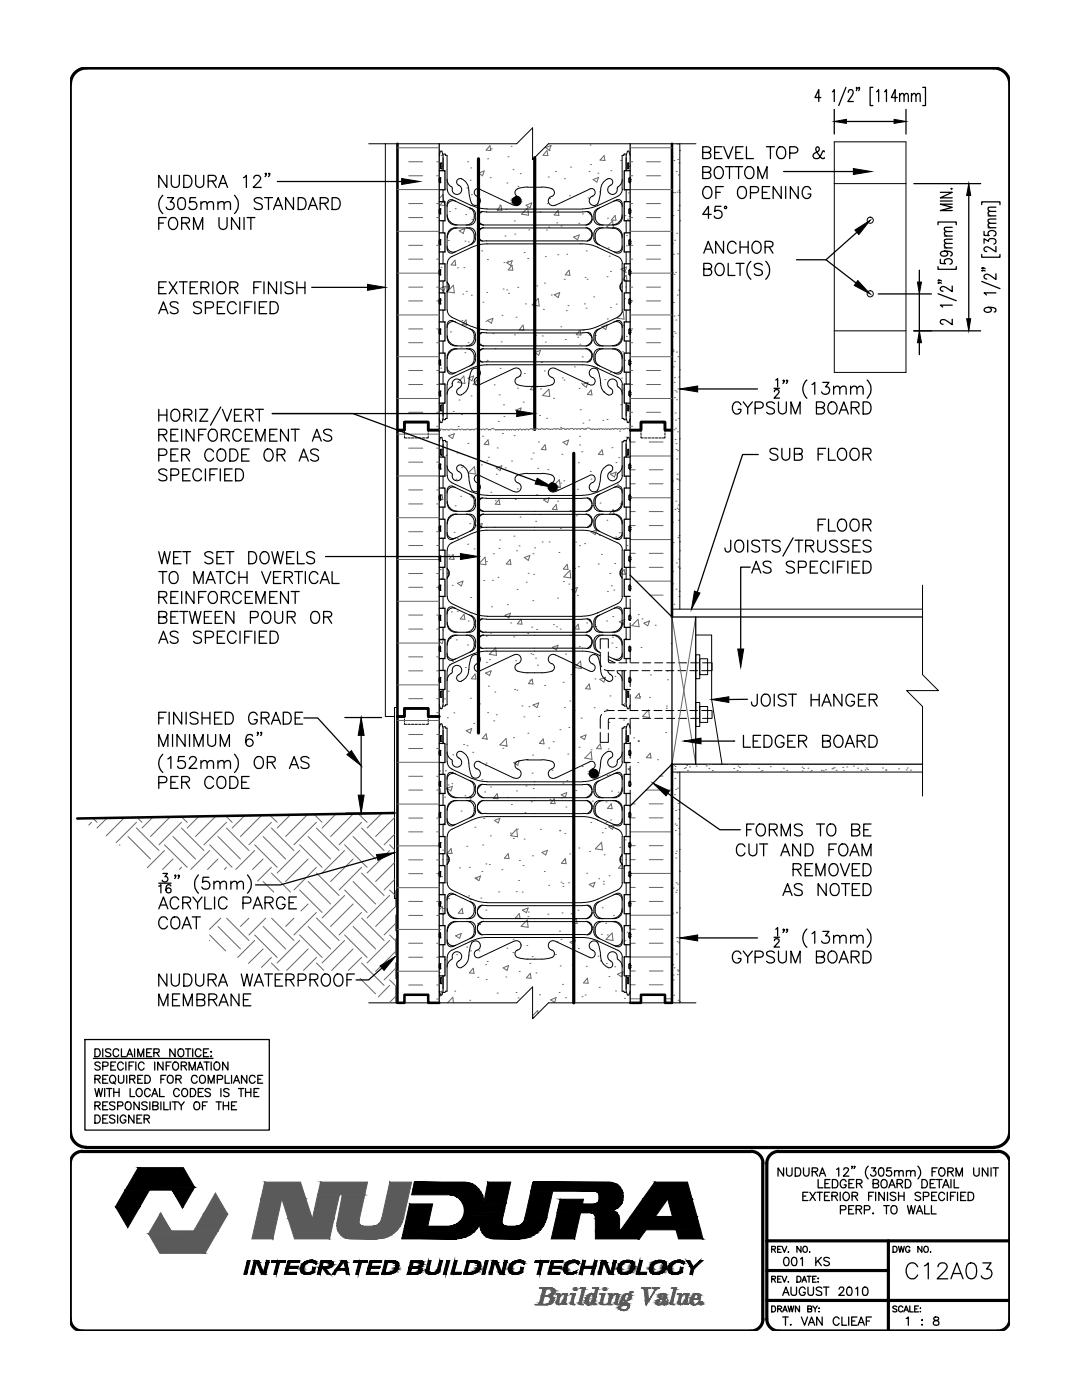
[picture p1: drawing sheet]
<svg xmlns="http://www.w3.org/2000/svg" width="216mm" height="279mm" viewBox="0 0 216 279" stroke-linecap="round" stroke-linejoin="round" font-family="sans-serif">
<!-- layer: HATCH -->
<g fill="none" stroke="#666" stroke-width=".2">
<path d="M79.3 37.8h8.3M79.3 29.5h8.3M81.5 35.1h2.8M81.5 32.3h2.8M87.1 35.1h.5M87.1 32.3h.5M87.6 39.6l.8-.8 .1 1.5-.9-.1M88 31h.1M88 33.3h.1M88.6 40l.1 1-.9-.1zM93.1 37.5h.1M93.3 32.3h.1"/>
<path d="M93.8 36h.1M93.9 33.5h.1M94.1 38.8h.1M95.5 34.6l1.1-.5-.3 1zM97.3 31.7h.1M97.8 29.1l.1 .9h-.9zM97.8 35.5h.1M98 29.7h.1M101.1 36.5h.1M101.4 31.3h.1M102 29.2h.1M102.4 33.9h.1"/>
<path d="M103.3 37.2h.1M103.8 34.7h.1M108.9 29.4l1.1-.4-.4 1zM109.1 30l.2 1.1-1-.1zM109.4 35.3h.1M109.6 30h.1M109.7 39.6h.1M110.8 34.2h.1M112.6 35.7h.1M113.6 39.1h.1M113.8 33.3h.1M117.4 39.5h.1"/>
<path d="M117.5 34.2h.1M117.7 28.9h.1M117.8 32.8h.1M118.3 35.8l1.1-.4-.3 1zM119.3 34.6h.1M119.6 38.3h.1M120.5 31.1l.2 .9-1-.1zM121.9 34.1h.1M123.8 32h.1M125.4 38.5h.1M125.6 33.2h.1M125.7 37.8h8.4"/>
<path d="M125.7 29.5h8.4M125.7 35.1h.6M125.7 32.3h.6M129 35.1h2.8M129 32.3h2.8M134.1 31.3h.1M134.3 38.4h.1M134.5 32h.1M134.6 38.5h.1M134.9 34.2h.1M135.1 38.3h.1M135.1 28.8h.1"/>
<path d="M135.2 31.8h.1M135.4 34.9h.1M135.4 38h.1M135.5 32.5h.1M135.5 38.4h.1M135.6 30h.1M79.3 54.5h8.3M79.3 46.2h8.3M81.5 51.7h2.8M81.5 43.4h2.8M81.5 57.3h2.8M81.5 49h2.8"/>
<path d="M81.5 40.6h2.8M87.1 51.7h.5M87.1 43.4h.5M87.1 57.3h.5M87.1 49h.5M87.1 40.6h.5M87.6 49.7h.1M87.8 57.6l1.1-.5-.3 1zM87.9 59.9h.1M88 53.4h.1M89.5 48h.1M89.7 42.2h.1"/>
<path d="M90.5 56.9l.1 1.5-1.4-.2zM90.8 51.9l.1 1h-.9zM90.8 41.6h.1M91.3 53.5h.1M91.6 46l1.2-.4-.4 1zM92.3 58.7h.1M92.6 53.4h.1M92.8 48.1h.1M92.9 42.8h.1M93 58.2h.1M93.4 48.3h.1M93.7 41.7h.1"/>
<path d="M94 58.9h.1M94.2 43.8h.1M95.5 47.2h.1M96.1 50.1h.1M97.1 58.4h.1M97.3 51.8h.1M99.3 42h.1M99.7 40.9h.1M100 41l.1 1-.9-.1zM100.4 57.7h.1M100.6 52.4h.1M100.8 47.1h.1"/>
<path d="M101 41.8h.1M101.1 57.9h.1M101.1 52.4l1.1-.4-.3 1zM101.3 52.1h.1M101.5 58.5h.1M102.1 53l.2 .9h-.9zM102.6 44.1h.1M102.7 46.7h.1M103.3 57.3h.1M104.6 50.4h.1M105 41l1.1-.5-.3 1zM105.3 51.6h.1"/>
<path d="M105.3 41.5l.2 1.5-1.4-.3zM105.5 45.9h.1M106.5 50.2h.1M107.1 57.1h.1M107.4 59.5l.2 1.6-1.4-.2zM107.8 42.3h.1M108.6 56.5h.1M108.8 51.2h.1M109 45.9h.1M109.2 40.6h.1M109.5 45.3h.1M110 58.9h.1"/>
<path d="M110.6 58.8l1.1-.4-.3 1zM111.1 44.5h.1M111.3 50.8h.1M111.4 42l.1 1-.9-.1zM111.9 45.1h.1M112.6 55.7h.1M113.1 50.7h.1M113.6 53.9l-.8 .9 .9 .1-.1-.9M114.4 47.3l1.2-.4-.4 1zM115.5 44.6h.1M115.8 48.6h.1M116.2 42.7h.1"/>
<path d="M116.8 55.4h.1M117 50.1h.1M117.2 55.7h.1M117.2 44.8h.1M118.5 59.3h.1M119.6 44.8h.1M121.1 55.2h.1M121.2 43.5h.1M121.3 49.5h.1M121.6 51.1h.1M121.8 54.2h.1M122.2 44.1l.2 1.5-1.4-.2z"/>
<path d="M122.7 43l.2 1-.9-.1zM123.9 53.7l1.1-.4-.3 1zM124.6 59.6h.1M124.7 43h.1M124.8 54.3h.1M124.9 54.9l.2 1.1-.9-.1zM125 49.1h.1M125 47h.1M125.2 43.8h.1M125.3 49h.1M125.5 43.2h.1M125.7 54.5h8.4"/>
<path d="M125.7 46.2h8.4M125.7 51.7h.6M125.7 43.4h.6M125.7 57.3h.6M125.7 49h.6M125.7 40.6h.6M129 51.7h2.8M129 43.4h2.8M129 57.3h2.8M129 49h2.8M129 40.6h2.8M134.1 53.9h.1"/>
<path d="M134.2 48.7h.1M134.2 54.5h.1M134.3 43h.1M134.4 50.7h.1M134.5 54.8h.1M134.6 47.9h.1M134.8 54.3h.1M135 46.6h.1M135.1 58.9h.1M135.2 50.7h.1M135.2 42h.1M135.4 57.9h.1"/>
<path d="M135.5 41h.1M135.7 44.1h.1M79.3 79.5h8.3M79.3 71.2h8.3M79.3 62.9h8.3M81.5 76.7h2.8M81.5 68.4h2.8M81.5 60.1h2.8M81.5 73.9h2.8M81.5 65.6h2.8M87.1 76.7h.5M87.1 68.4h.5"/>
<path d="M87.1 60.1h.5M87.1 73.9h.5M87.1 65.6h.5M87.9 73.5h.1M88.6 76.7h.1M88.8 70.9h.1M89.9 66.2h.1M90.1 76.5h.1M91.6 79.8h.1M91.8 74.5h.1M92 69.2h.1M92.2 64h.1"/>
<path d="M92.6 75l.2 1.5-1.5-.2zM92.8 70.4h.1M93 64.6h.1M93 63.9l.1 1-.9-.1zM93.4 68.4h.1M93.4 75.5l1.1-.5-.3 1zM94 79h.1M94.6 75.8h.1M95.2 75.8l.1 1-.9-.1zM95.3 74.7h.1M96.4 60.3h.1M97 64.1h.1"/>
<path d="M97.2 71.9h.1M97.3 64l1.1-.5-.3 1zM98.4 66.6h.1M98.6 76.8h.1M98.8 69.6h.1M99.6 78.8h.1M99.8 73.5h.1M100 68.2h.1M100.2 62.9h.1M102.7 66.8h.1M103 63.3h.1M103.3 77.5h.1"/>
<path d="M103.7 75h.1M104.4 64.9l.1 1-.9-.1zM104.6 74.5h.1M104.8 60.6h.1M106.4 70.3h.1M106.6 76.8l.1 1h-.9zM106.7 70.3l1.1-.4-.3 1zM106.8 67h.1M107.1 77.2h.1M107.8 77.6h.1M108 72.3h.1M108.2 67h.1"/>
<path d="M108.3 78.9l1.2-1.2 .2 1.4zM108.4 61.8h.1M108.6 74h.1M108.8 68.3h.1M110.5 79.5h.1M111.9 65.2h.1M112.2 75.4h.1M112.5 75.8h.1M112.8 67.8h.1M113 62h.1M113.3 61h.1M114.6 73.2h.1"/>
<path d="M115.3 67.3h.1M115.5 77.5h.1M115.7 68.7h.1M115.8 65.9l.1 1-.9-.1zM116 76.5h.1M116.2 71.2h.1M116.2 76.7l1.1-.4-.3 1zM116.4 65.9h.1M116.6 60.6h.1M116.9 61.5h.1M118 77.8l.1 1-.9-.1zM118.8 67h.1"/>
<path d="M120.1 65.2l1.1-.4-.3 1zM120.5 78.2h.1M120.7 75.8h.1M121.2 63.7h.1M121.8 74.3h.1M121.8 61.4h.1M123 60.7h.1M123.8 67.7h.1M124 75.5h.1M124 77.9h.1M124.2 70.2h.1M124.3 62.2l.2 1.5-1.4-.2z"/>
<path d="M124.4 64.9h.1M124.4 77.6h.1M124.6 71.9h.1M125 67.1h.1M125.7 79.5h8.4M125.7 71.2h8.4M125.7 62.9h8.4M125.7 76.7h.6M125.7 68.4h.6M125.7 60.1h.6M125.7 73.9h.6M125.7 65.6h.6"/>
<path d="M129 76.7h2.8M129 68.4h2.8M129 60.1h2.8M129 73.9h2.8M129 65.6h2.8M134.1 64.1h.1M134.2 67.1h.1M134.3 70.2h.1M134.3 69.8h.1M134.4 73.2h.1M134.4 60.4h.1M134.5 66.2h.1"/>
<path d="M134.5 76.3h.1M134.5 63.1h.1M134.6 79.4h.1M134.6 75.4h.1M134.6 72.1h.1M134.7 78h.1M134.7 66.5h.1M134.8 63.9h.1M135 70.3h.1M135 78.2h.1M135 79.8h.1M135.3 71.2h.1"/>
<path d="M135.3 62.9h.1M135.4 75.3h.1M135.6 73.8h.1M79.3 86.6h8.3M79.3 95h8.3M81.5 92.2h2.8M81.5 89.4h2.8M81.5 97.8h2.8M81.5 82.3h2.8M87.1 92.2h.5M87.1 89.4h.5M87.1 97.8h.5"/>
<path d="M87.1 85.1h.5M87.1 82.3h.5M87.6 99.4l.6-.7 .2 1-.8-.1M87.9 93.6h.1M87.9 99.6h.1M88.8 85.8l-.8-.2-.3 .2M89 90.9h.1M89.4 85.8a.36 .36 0 0 0-.6 0M89.5 87l1.1-.4-.3 .9zM89.7 85.8h-.3M89.7 85.8a.4 .4 0 0 1 .7 0h.4M90.4 82.1h.1"/>
<path d="M91 95.7h.1M91.2 90.4h.1M91.4 85.1h.1M91.8 85.8a.38 .38 0 0 0-.6 0h-.4M91.9 85.8a.4 .4 0 0 1 .6 0h.4a.44 .44 0 0 1 .8 0M91.9 99h.1M92.1 93.3h.1M92.1 82.7h.1M92.3 93h.1M93.4 88.5h.1M94 99.1h.1M94 85.8h-.4"/>
<path d="M94.3 99.3h.1M94.7 93.1l.1 1.5-1.4-.2zM96.1 92.8h.1M96.3 87.1h.1M97.2 92h.1M97.4 87.8l.2 1-1-.1zM97.5 91.3h.1M97.5 85.8l-.4-.2-.4 .2a.38 .38 0 0 0-.6 0 .39 .39 0 0 0-.7 0l-.4-.2-.5 .2a.36 .36 0 0 0-.6 0M97.9 98.2h.1M98.8 99.9h.1M98.8 85.8l-.5-.3-.5 .3h-.3M99 93.4l1.1-.5-.3 1z"/>
<path d="M99 94.6h.1M99.2 85.8h-.3M99.2 89.4h.1M99.4 84.1h.1M99.6 99.7l.2 1-1-.1zM100.2 85.8h-1M100.3 86.5h.1M100.5 80.8h.1M100.6 83.1h.1M100.6 85.8h-.4M100.8 93.4h.1M101.1 85.8a.36 .36 0 0 0-.6 0"/>
<path d="M101.6 85.8l-.3-.1-.2 .1M102.1 85.8l-.3-.1-.2 .1M102.1 92h.1M102.6 85.8l-.3-.1-.2 .1M102.6 86.9h.1M102.8 99.7h.1M102.9 81.9l1.1-.5-.4 1zM102.9 85.8h-.3M103.2 97.6h.1M103.5 85.8a.36 .36 0 0 0-.6 0M104.4 80.2h.1M105.4 85.8a.4 .4 0 0 0-.6 0 .38 .38 0 0 0-.6 0 .44 .44 0 0 0-.8 0"/>
<path d="M105.7 85.7l-.3 .1M105.7 85.7l.3-.2 .4 .2M106 91.6h.1M106.3 85.8h.1M106.4 90.4h.1M106.4 85.7h.3M107.1 98.7h.1M107.3 93.5h.1M107.5 88.2h.1M107.5 85.7l-.4-.2-.4 .2M107.7 82.9h.1M107.9 85.7a.36 .36 0 0 1 .5 0h.4a.43 .43 0 0 1 .7 0h.8"/>
<path d="M107.9 85.7h-.4M107.9 96.9h.1M108.5 99.8l1.1-.5-.3 1zM108.8 88.8l.1 1-.9-.1zM109.1 83.5h.1M109.3 93.7h.1M110.9 85.7a.4 .4 0 0 0-.6 0M111.6 95.7l.2 1.6-1.4-.3zM111.9 85.3h.1M111.9 96.4h.1M112.1 90.7h.1M112.3 88.3l1.2-.5-.4 1z"/>
<path d="M112.5 96h.1M114.4 91.9h.1M115.1 85.7a.39 .39 0 0 0-.6 0l-.3-.2h-.3a.36 .36 0 0 1-.6 0l-.6 .2a.42 .42 0 0 0-.7 0h-.4a.4 .4 0 0 0-.7 0M115.2 97.6h.1M115.4 92.4h.1M115.6 87.1h.1M115.7 88.8h.1M115.8 85.7a.4 .4 0 0 0-.7 0M115.8 81.8h.1M116.1 90.2h.1M116.3 84.4h.1M116.6 85.7l-.4-.2-.4 .2"/>
<path d="M116.9 85.7h-.3M117.5 83.8h.1M117.8 94.1h.1M117.9 85.7l-.5-.3-.5 .3M117.9 95.6h.1M119.3 85.7l-.9-.1-.5 .1M119.6 85.7a.36 .36 0 0 1 .6 0l.2-.1 .2 .1M119.6 85.7h-.4M120.2 89.8l.1 .9h-.9zM120.3 83.9h.1M121.1 83.7h.1M121.7 94.4h.1"/>
<path d="M121.8 94.6l1.2-.4-.4 1zM122.1 89.4h.1M122.5 85.7a.33 .33 0 0 0-.6 0l-.5-.1-.7 .1M122.9 92.3h.1M123.2 96.6h.1M123.5 91.3h.1M123.6 86h.1M123.8 80.8h.1M124.9 87.2h.1M125.2 85.6l-.2-.1-.5 .2a.43 .43 0 0 0-.7 0 .38 .38 0 0 0-.6 0 .44 .44 0 0 0-.7 0M125.5 85.6h.2M125.5 85.6h-.3"/>
<path d="M125.7 81.1l-.5 .5h.5M125.7 83.1v.1M125.7 91h8.4M125.7 99.3h8.4M125.7 88.2h1.1M125.7 96.5h1.1M125.7 93.8h1.1M125.7 85.1h.6M125.7 82.3h.6M129 82.3h2.8M129.6 88.2h2.7M129.6 96.5h2.7"/>
<path d="M129.6 93.8h2.7M134.1 83.7h.1M134.1 98.1h.1M134.2 96h.1M134.5 85.8h.1M134.7 82.4h.1M134.7 87.7h.1M134.8 85.5h.1M134.8 83.8h.1M134.9 88.5h.1M134.9 89.7h.1M135 91.6h.1"/>
<path d="M135 95.6h.1M135.1 94.6h.1M135.2 97.7h.1M135.2 86.2h.1M135.2 95.7h.1M135.2 89.9h.1M135.4 83.5h.1M135.5 95.8h.1M135.6 87.6h.1M79.3 103.3h8.3M79.3 111.7h8.3M81.5 100.6h2.8"/>
<path d="M81.5 108.9h2.8M81.5 117.2h2.8M81.5 106.1h2.8M81.5 114.5h2.8M87.1 100.6h.5M87.1 108.9h.5M87.1 117.2h.5M87.1 106.1h.5M87.1 114.5h.5M87.7 105.3h.1M87.9 113.7h.1M88.1 115.5h.1"/>
<path d="M89.5 110.8h.1M90.2 116.8h.1M90.4 110.6l.2 1.1-1-.1zM90.4 111.5h.1M90.6 106.2h.1M90.8 101h.1M91.2 107.4h.1M91.3 116.4l1.1-.4-.4 1zM93.3 108.6h.1M93.7 104.5h.1M93.9 119.2h.1M94.6 109.5h.1"/>
<path d="M95.1 104.9l1.1-.4-.3 .9zM95.4 115.7h.1M96.5 115.9h.1M96.8 111.2l.2 1.5-1.4-.2zM97.1 112.1h.1M98.3 115.8h.1M98.4 110.5h.1M98.7 105.2h.1M99.4 115.2h.1M99.6 109.5h.1M99.7 107.8h.1M101.8 111.7l.2 .9h-1z"/>
<path d="M102.5 107h.1M103.1 109.9h.1M103.2 117.6h.1M103.6 109h.1M103.8 103.2h.1M104.6 111.3l1.1-.4-.3 .9zM105 116.2h.1M105.4 114.4h.1M106.3 119.9h.1M106.4 110.5h.1M106.5 114.6h.1M106.7 109.3h.1"/>
<path d="M106.9 104h.1M107.8 102.7h.1M108.2 108.1h.1M109.6 108.1h.1M111 100.7l.1 1-.9-.1zM111.3 119.4h.1M111.3 100h.1M111.5 110.3h.1M111.8 105.4h.1M112.4 116.1h.1M113.2 112.6l.1 1.1-.9-.1zM113.5 116.6h.1"/>
<path d="M113.7 113.8l.2 1.5-1.4-.2zM113.8 101.9h.1M114.1 117.7l1.1-.5-.3 1zM114.4 118.8h.1M114.7 113.5h.1M114.9 108.2h.1M115 102.9h.1M115.2 118.8h.1M115.4 113.1h.1M115.6 108.9h.1M116.6 108.5h.1M118 106.2l1.1-.5-.3 1z"/>
<path d="M119.4 112.6h.1M119.6 106.8h.1M119.7 100.4h.1M120 110.6h.1M121.1 103.8h.1M121.2 118.1h.1M121.7 114.5h.1M122 116.9h.1M122.4 101.7l.1 1-.9-.1zM122.5 117.8h.1M122.7 112.5h.1M122.9 107.2h.1"/>
<path d="M123.1 101.9h.1M123.6 106.3h.1M123.8 100.6h.1M124.6 113.7l.1 .9-.9-.1zM124.9 107.3h.1M125.1 108.9h.1M125.4 111.8h.1M125.7 107.7h8.4M125.7 104.9h1.1M125.7 113.2h1.1M125.7 102.1h1.1M125.7 110.4h1.1"/>
<path d="M126.9 116h7.2M129.6 104.9h2.7M129.6 113.2h2.7M129.6 102.1h2.7M129.6 110.4h2.7M129.7 118.8h2.6M134.1 107.6h.1M134.1 117.8h.1M134.2 104.2h.1M134.3 116.5h.1M134.3 114h.1M134.3 108.3h.1"/>
<path d="M134.7 101.7h.1M134.8 100h.1M134.9 117.6h.1M135 112.3h.1M135.1 101.4h.1M135.3 107.3h.1M135.3 100.8h.1M135.3 113.1h.1M135.4 102.1h.1M135.4 103.8h.1M135.4 111.6h.1M135.4 101.7h.1"/>
<path d="M135.5 106.9h.1M135.5 119h.1M135.5 118h.1M135.6 109.9h.1M135.6 108.1h.1M135.6 113.4h.1M79.3 120h8.3M79.3 128.3h8.3M79.3 136.7h8.3M81.5 125.5h2.8M81.5 133.9h2.8M81.5 122.8h2.8"/>
<path d="M81.5 131.1h2.8M81.5 139.4h2.8M87.1 125.5h.5M87.1 133.9h.5M87.1 122.8h.5M87.1 131.1h.5M87.1 139.4h.5M87.6 127.8l.9-.3-.3 1-.6-.5M87.8 133.8h.1M88.3 125.7h.1M88.7 139.5h.1M89.5 138h.1"/>
<path d="M89.7 132.7h.1M89.8 127.4h.1M90.1 122.1h.1M90.3 132h.1M91 127.7h.1M91.2 122h.1M92.6 122.6l.2 1-1-.1zM92.9 133.2h.1M93.3 128.7h.1M93.4 123.9h.1M93.9 139.3h.1M94.8 134.5l.2 1h-1z"/>
<path d="M95.2 121.5h.1M96.8 126.1h.1M96.9 134.3l1.1-.4-.3 .9zM97 126.9h.1M97 132.2h.1M97.5 136.9h.1M97.6 130.6l1.3-1.3 .2 1.5zM97.7 131.6h.1M97.9 126.4h.1M98.1 121.1h.1M98.7 138.1h.1M98.8 132.4h.1"/>
<path d="M100.8 122.8l1.1-.4-.4 .9zM101.2 120.7h.1M101.9 124.3h.1M102.5 127.1h.1M102.7 137.6h.1M102.9 131.9h.1M103.1 137.7h.1M104 123.6l.2 1-1-.1zM105.3 126.4h.1M105.7 135.7h.1M105.9 130.5h.1M106.1 125.2h.1"/>
<path d="M106.2 135.5l.2 1-1-.1zM106.3 130.6h.1M106.9 131.3h.1M107.1 125.6h.1M107.2 132.7h.1M108.7 136.8h.1M110.3 129.2l1.1-.4-.4 .9zM110.4 124.7h.1M111.1 125.1h.1M111.8 125.5h.1M112.4 136.2h.1M112.9 130.5h.1"/>
<path d="M113.7 139.9h.1M113.8 126.8h.1M113.9 134.6h.1M114.1 129.4h.1M114.3 124.1h.1M115.4 124.6l.1 1-.9-.1zM115.6 129h.1M115.7 133.1h.1M115.8 131.9l.2 1.5-1.4-.2zM117.1 124.3h.1M117.6 136.5l.1 1-.9-.1zM118.7 135.5h.1"/>
<path d="M118.9 125h.1M119.7 135.6l1.1-.4-.3 .9zM121 123.9h.1M121.6 134.6h.1M121.7 138.9h.1M122.1 128.3h.1M122.2 127.2h.1M122.3 123h.1M122.7 135h.1M122.9 129.2h.1M123.6 124.1l1.1-.5-.4 1zM124.8 127.4h.1"/>
<path d="M127.3 123.6l.2 1.5-1.4-.2zM127.4 122.7h.1M127.5 138.4l.2 .9h-.9zM127.6 139h.1M127.9 129.2h.1M128.1 123.5h.1M128.5 124.4l1.1-.5-.3 1zM129.6 139.2h.1M129.8 134.7h.1M130.7 124.8h.1M133.1 133.9h.1M133.2 135.7h.1"/>
<path d="M133.9 128.4h.1M134.1 123.1l4.7 29.4M134.5 120.6h.1M138.8 123.1l-4.7 29.4M79.3 143.8h8.3M79.3 152.1h8.3M81.5 157.7h2.8M81.5 149.4h2.8M81.5 146.6h2.8M81.5 154.9h2.8M87.1 157.7h.5M87.1 142.2h.5"/>
<path d="M87.1 149.4h.5M87.1 146.6h.5M87.1 154.9h.5M87.6 157.6l.2-.2 .2 1h-.4M87.8 153.9h.1M88.7 159.1h.1M88.9 153.8h.1M89.1 148.5h.1M89.2 157.3l1.1-.4-.3 .9zM89.3 143.2h.1M89.4 156.7h.1M90.1 156.4h.1"/>
<path d="M90.4 150.7h.1M90.6 142.3h.1M92.5 148.6h.1M92.8 158.8h.1M93 145.8l1.1-.4-.3 .9zM93.2 148.8h.1M93.8 159.5h.1M94.3 150.1h.1M94.5 144.4h.1M95.7 140.5h.1M96.2 155.6h.1M96.7 158.1h.1"/>
<path d="M96.9 152.8h.1M97 152.3h.1M97 146.5l.2 1-1-.1zM97.1 147.5h.1M97.3 142.2h.1M97.9 157h.1M98.5 143.9h.1M99 142.6h.1M99.2 158.4l.2 1-1-.1zM100.3 149.3h.1M101 148.9h.1M101 147.4l.1 1.5-1.3-.2z"/>
<path d="M101.2 159.2h.1M102.5 147.2h.1M102.5 152.2l1.1-.4-.3 .9zM103.1 157.8h.1M104.2 140.9h.1M104.5 143.1h.1M105 156.9h.1M105.2 151.6h.1M105.3 146.3h.1M105.6 141h.1M106.2 154.3h.1M106.3 150.7h.1"/>
<path d="M106.4 140.7l1.1-.4-.3 .9zM106.4 157.4h.1M107.5 143h.1M108.4 147.5l.2 .9h-1zM109.5 149.3h.1M109.7 159.5h.1M110.2 153.7h.1M110.4 148h.1M110.6 159.4l.2 1-1-.1zM111.7 145.6h.1M112 158.6l1.1-.4-.3 .9zM112 159.2h.1"/>
<path d="M112.3 156.3h.1M112.6 141.2h.1M113.1 155.8h.1M113.3 150.5h.1M113.5 145.2h.1M114.4 147.5h.1M114.6 141.8h.1M114.9 157.8h.1M115.5 149.1h.1M115.8 147.1l1.1-.4-.3 .9zM116 143.3h.1M116.2 153h.1"/>
<path d="M116.7 151.3l1.3-1.3 .1 1.5zM118 149.6h.1M118.2 159.9h.1M118.5 141.3h.1M119.8 148.4l.1 1.1-.9-.1zM121.1 141.6h.1M121.1 154.8h.1M121.3 149.5h.1M121.5 144.2h.1M121.6 154.7h.1M122 157.9h.1M123.3 158.1h.1"/>
<path d="M124.4 143.7h.1M124.6 140.4h.1M124.8 147.5h.1M125.7 153.3l-.4 .2 .4 .2M126.4 147.3h.1M127.3 152.2h.1M128.9 157.7h5.2M129.4 141.7l.2 1.5-1.4-.2zM129.7 150.3l.2 1-.9-.1zM131.2 151.6h.1M131.7 154.9h.6M132.8 146.2h.1"/>
<path d="M132.9 141.3h.1M133 140.9h.1M134.5 152.7h.1M134.6 158.6h.1M134.6 153.5h.1M134.7 155.3h.1M134.7 153h.1M134.8 157.6h.1M135.1 154.2h.1M135.2 157.3h.1M136.5 153.4h.1M136.8 153.2h.1"/>
<path d="M137 152.8h.1M137.2 153.8h.1M137.6 153.1h.1M138.9 152.9h.1M140.9 152.9h.1M141.1 152.6h.1M141.3 152.6h.1M141.4 153.4h.1M141.9 152.5h.1M142.1 153.8h.1M145.4 152.6h.1M146.4 153.4h.1"/>
<path d="M147.1 153.8h.1M147.2 152.9h.1M147.5 153.1h.1M147.6 154h.1M149.5 152.6h.1M151.4 153.3h.1M151.7 154h.1M152 153.8h.1M153.7 153h.1M155.8 154h.1M156.3 153.3h.1M157 153.7h.1"/>
<path d="M160 153.1h.1M160.1 153.9h.1M160.3 153.4h.1M161.2 153.3h.1M161.7 154h.1M161.9 153.7h.1M163.9 153.7h.1M164.3 153.8h.1M164.7 153.6h.1M166 153.4h.1M166.2 153.3h.1M166.5 153.2h.1"/>
<path d="M166.8 153.7h.1M168.2 153.1h.1M168.3 153.8h.1M169 153.1h.1M170.3 152.9h.1M171.1 153.3h.1M171.8 153.7h.1M172.4 152.6h.1M172.6 153.7h.1M172.9 153.3h.1M173.1 153.6h.1M176.1 153.3h.1"/>
<path d="M176.8 153.6h.1M176.8 153.7h.1M179.3 153.4h.1M180.8 153.7h.1M181 153.3h.1M181.7 153.7h.1M15.7 163.4h-.1M18.3 164.1l-.6 .6M18.5 163.3l.9 .8M21.4 163.2l-2 2.1M23.8 168.6l.1 .1M24.8 163.2l-3.6 3.6"/>
<path d="M25.5 166.9l4.5 4.5M27.2 164.1l-4 4.1M27.2 165.3l4.5 4.4M27.4 163.1l.9 1M30.5 163.1l-2.2 2.2M32.8 169.7l-3.4 3.5M32.8 168.6l4.6 4.5M34 163l-4 3.9M34.5 171.4l-2.1 2.1M34.5 166.9l4.5 4.5M36.2 163l1.2 1.1M36.2 164.1l-4.5 4.5"/>
<path d="M36.2 173.1l-.4 .4M36.2 165.3l4.5 4.4M39.7 162.9l-2.3 2.4M41.8 169.7l-3.7 3.8M41.8 168.6l4.5 4.5M43.1 162.8l-4.1 4.1M43.5 171.4l-2.1 2.1M43.5 166.9l4.5 4.5M45 162.8l1.3 1.3M45.2 164.1l-4.5 4.5M45.2 173.1l-.4 .4M45.2 165.3l4.5 4.4"/>
<path d="M48.8 162.8l-2.5 2.5M50.8 169.7l-3.8 3.8M50.8 168.6l4.5 4.5M52.3 162.7l-4.3 4.2M52.5 171.4l-2.1 2.1M52.5 175.9l2.1 2.1M52.5 166.9l4.5 4.5M53.8 162.7l1.5 1.4M54.2 164.1l-4.5 4.5M54.2 173.1l-2.8 2.7M54.2 174.2l3.8 3.8M54.2 165.3l4.4 4.4"/>
<path d="M58 162.6l-2.7 2.7M59.8 169.7l-4.5 4.5M59.8 177.6l4.5 4.5M59.8 168.6l4.5 4.5M61.4 162.5l-4.4 4.4M61.5 171.4l-4.5 4.5M61.5 175.9l4.5 4.5M61.5 166.9l4.5 4.5M62.7 162.5l1.6 1.6M63.1 164.1l-4.5 4.5M63.1 173.1l-4.5 4.5M63.1 174.2l4.6 4.5"/>
<path d="M63.1 165.3l4.6 4.4M67.1 162.4l-2.8 2.9M68.8 169.7l-4.5 4.5M68.8 178.7l-4.5 4.5M68.8 177.6l4.5 4.5M68.8 168.6l4.5 4.5M70.5 162.5l-4.5 4.4M70.5 171.4l-4.5 4.5M70.5 175.9l4.4 4.5M70.5 166.9l4.4 4.5M71.5 162.4l1.8 1.7M72.2 164.1l-4.5 4.5"/>
<path d="M72.2 173.1l-4.5 4.5M72.2 174.2l4.4 4.5M72.2 165.3l4.4 4.4M74.8 162.3l.1 .2M76.2 162.3l-2.9 3M77.7 169.7l-4.4 4.5M77.7 178.7l-4.4 4.5M77.7 177.6l1 .9M77.7 168.6l1 1M78.7 166.5l-2.1 2.1M78.7 175.5l-2.1 2.1M78.7 163.2l-3.8 3.7"/>
<path d="M78.7 172.2l-3.8 3.7M79.3 160.5h8.3M79.3 168.8h8.3M79.3 177.2h8.3M81.5 166h2.8M81.5 179.9h2.8M81.5 174.4h2.8M81.5 163.3h2.8M81.5 171.6h2.8M87.1 166h.5M87.1 179.9h.5M87.1 174.4h.5"/>
<path d="M87.1 163.3h.5M87.1 171.6h.5M87.7 174h.1M87.8 168.1h.1M88.1 174.9h.1M88.3 169.7h.1M88.5 164.4h.1M89.5 179.3h.1M90 169.4l.2 .9h-.9zM91.7 173.2h.1M92 161.9h.1M93.1 168.9h.1"/>
<path d="M93.5 178.8h.1M93.7 173.1h.1M93.8 179.5h.1M94.8 165.1h.1M94.8 175.2l1.1-.4-.3 1zM95 175.3h.1M95.9 179.2h.1M96.2 173.9h.1M96.3 168.6h.1M96.5 163.4h.1M97 172.4h.1M97.6 172.5h.1"/>
<path d="M97.8 166.8h.1M98.7 163.7l1.1-.4-.4 .9zM99.5 178h.1M100.1 173.6h.1M101.4 170.4l.2 1-1-.1zM101.8 166.3h.1M102 160.6h.1M102.4 167.3h.1M103 178h.1M103.1 165.5l.2 1.5-1.4-.2zM103.2 165.5h.1M103.5 175.7h.1"/>
<path d="M103.6 171.7h.1M104.2 178h.1M104.4 172.7h.1M104.6 167.5h.1M104.7 162.2h.1M106 160h.1M106.2 170.8h.1M107.8 165.5h.1M108.1 170.1l1.1-.4-.3 .9zM108.6 173.9h.1M109.5 176.7h.1M111.7 165.8h.1"/>
<path d="M111.7 165.7h.1M111.9 176.1h.1M112.3 176.3h.1M112.3 176.9h.1M112.5 171.6h.1M112.7 166.4h.1M112.8 171.4l.2 1-1-.1zM112.9 161.1h.1M113.5 176.2h.1M113.7 170.4h.1M115.5 169.2h.1M117.1 174.3h.1"/>
<path d="M117.6 176.5l1.1-.4-.3 .9zM117.7 169.9h.1M117.9 164.2h.1M119.5 175.4h.1M120 168.1l.2 1.5-1.4-.2zM120.2 166.2h.1M120.4 175.9h.1M120.4 176.4h.1M120.5 170.6h.1M120.7 165.3h.1M120.9 160h.1M120.9 164.2h.1"/>
<path d="M121.5 165l1.1-.4-.4 .9zM121.6 174.8h.1M121.8 163.6h.1M122 160.4l.1 1-.9-.1zM123.7 169.1h.1M124.2 172.4l.1 .9h-.9zM124.7 167.6h.1M125.5 174.7h.1M125.7 166h8.4M125.7 174.3h8.4M125.7 163.2h1.1M125.7 171.6h1.1"/>
<path d="M125.7 179.9h1.1M125.7 168.8h1.1M125.7 177.1h1.1M126.1 160.4h.7M129.6 163.2h2.7M129.6 171.6h2.7M129.6 179.9h2.7M129.6 160.4h2.7M129.6 168.8h2.7M129.6 177.1h2.7M134.1 170h.1M134.1 161.3h.1"/>
<path d="M134.3 177.2h.1M134.7 164.5h.1M134.8 165.8h.1M134.8 161.7h.1M134.8 170.3h.1M134.8 178.1h.1M134.8 171.2h.1M134.9 176.2h.1M134.9 169.9h.1M135 164.7h.1M135 177.7h.1M135.2 176.4h.1"/>
<path d="M135.3 160.3h.1M135.4 163.4h.1M135.4 161.6h.1M135.4 165.3h.1M135.5 166.5h.1M135.6 169.5h.1M135.6 173.9h.1M41.8 187.7h.1M41.8 186.6l3.2 3.2M43.5 184.9l4.5 4.5M44 183.2l-2.2 2.3M45.2 183.2l4.5 4.5"/>
<path d="M49.7 183.2l-1.7 1.7M50.8 187.7l-3.4 3.4M50.8 186.6l4.5 4.5M52.5 189.4l-2.9 2.9M52.5 184.9l4.5 4.5M53 183.2l-3.3 3.4M54.2 191.1l-2 2M54.2 192.2l1.4 1.5M54.2 183.2l4.4 4.5M58.6 183.2l-1.6 1.7M59.8 187.7l-4.5 4.5M59.8 186.6l4.5 4.5"/>
<path d="M61.5 180.4l-1.5 1.4M61.5 189.4l-4.3 4.3M61.5 184.9l4.5 4.5M63.1 182.1l-4.5 4.5M63.1 191.1l-2.5 2.6M63.1 192.2l1.5 1.5M63.1 183.2l4.6 4.5M68.8 187.7l-4.5 4.5M68.8 186.6l4.5 4.5M70.5 180.4l-4.5 4.5M70.5 189.4l-4.3 4.3M70.5 184.9l4.4 4.5"/>
<path d="M71.9 195.3l3 3.1M72.2 182.1l-4.5 4.5M72.2 191.1l-2.7 2.6M72.2 192.2l4.4 4.5M72.2 183.2l4.4 4.5M77.7 187.7l-4.4 4.5M77.7 196.7l-2.2 2.3M77.7 195.6l1.3 1.2M77.7 186.6l1.3 1.2M79 184.2l-2.4 2.4M79 193.2l-2.4 2.4M79 180.8l-4.1 4.1"/>
<path d="M79 189.8l-4.1 4.1M79 198.8l-1.3 1.3M79.3 185.5h8.3M79.3 193.8h8.3M81.5 182.7h2.8M81.5 188.2h2.8M81.5 191h2.8M81.5 196.6h2.8M87.1 182.7h.5M87.1 188.2h.5M87.1 191h.5M87.1 199.4h.5"/>
<path d="M87.1 196.6h.5M87.6 194.1h.1M87.6 181.6l.7-.6 .1 1.4-.8-.1M87.6 198l.6-.2-.3 1-.3-.1M87.7 185.5h.1M87.9 180.2h.1M88.5 181.3h.1M88.7 191.5h.1M89.3 185.1h.1M90.7 197.8h.1M90.9 186.8l1.1-.5-.3 1zM91.1 190.5h.1"/>
<path d="M92.2 181.3l.2 1-.9-.1zM93.1 189h.1M93.7 199.6h.1M93.9 189.8h.1M94.4 193.2l.2 1.1-.9-.1zM95.3 184.3h.1M95.3 195.1h.1M95.6 189.8h.1M95.7 184.5h.1M96.9 192.5h.1M97 181.6h.1M97 195.5h.1"/>
<path d="M97.2 191.9h.1M99.2 198.2h.1M100.4 193.2l1.1-.5-.3 1zM100.9 195h.1M101.1 189.2h.1M102.3 190.1h.1M102.4 187.4h.1M103 198.1h.1M103.4 199.2h.1M103.6 193.9h.1M103.6 182.3l.2 1-1-.1zM103.8 188.6h.1"/>
<path d="M104 183.3h.1M104.2 181.6l1.2-.4-.4 .9zM105.1 188.7h.1M105.2 183.6l.2 1.5-1.4-.2zM105.3 183h.1M105.4 182h.1M105.7 192.3h.1M105.8 194.3l.2 .9-1-.1zM106.2 190.9h.1M106.9 194.2h.1M107.7 198.5h.1M109.3 182.4h.1"/>
<path d="M109.9 199.5l1.1-.4-.3 1zM110.8 190.5h.1M111.1 187.9h.1M111.6 198.1h.1M111.6 185.8h.1M111.8 192.8h.1M111.9 187.5h.1M112.2 182.2h.1M112.2 196.5h.1M112.8 199.1h.1M113.7 188l1.1-.4-.3 .9zM113.9 182.4h.1"/>
<path d="M114.2 192.6h.1M115 183.3l.2 1-1-.1zM115.3 181.6h.1M115.4 189.3h.1M116.1 198.9h.1M116.8 198.6h.1M117 192.9h.1M117.2 195.2l.2 1h-1zM119.3 190.8h.1M119.6 197h.1M119.8 191.8h.1M120 186.5h.1"/>
<path d="M120.2 181.2h.1M120.9 184.3h.1M121 192.3h.1M121.2 186.6h.1M121.5 194.9h.1M122.1 186.2l.2 1.5-1.4-.2zM122.4 182.7h.1M122.7 192.9h.1M122.8 197.8h.1M123.2 194.4l1.1-.4-.3 .9zM124.6 199.2h.1M124.7 187.7h.1"/>
<path d="M125.2 186h.1M125.4 180.3h.1M125.7 185.1l-.1 .1h.1M125.7 182.7h8.4M125.7 191h8.4M125.7 199.3h2.2M125.7 188.2h1.1M125.7 196.5h1.1M125.7 185.4h1.1M125.7 193.8h1.1M129.6 188.2h2.7M129.6 196.5h2.7"/>
<path d="M129.6 185.4h2.7M129.6 193.8h2.7M132.7 199.3h1.4M134.1 189.5h.1M134.2 182.3h.1M134.3 192.5h.1M134.3 195.6h.1M134.3 194.6h.1M134.4 198.6h.1M134.5 193.2h.1M135 190.4h.1M135 182.2h.1"/>
<path d="M135 187.1h.1M135 182.1h.1M135.1 187.9h.1M135.1 194.5h.1M135.2 193.6h.1M135.3 193.8h.1M135.3 199.6h.1M135.4 188.2h.1M135.6 181.2h.1M135.6 199.9h.1M89.3 200.1l1.1-1.1 .1 1.1M106.3 203h.3"/>
<path d="M107.4 202.2l-.1-.5-1 1"/>
</g>
<!-- layer: LINE9 -->
<g fill="none" stroke="#000" stroke-width=".2">
<path d="M73.6 28.7h29.5l3.2-3.2v6.4l3.1-3.2h29.5M76.9 28.7v114.3h1.8M135.7 28.7v92.9M166.5 28.3h14.3v46h-14.3zM166.5 36.6h14.3M166.5 66h14.3M80.7 87.1v.3h.5M80.7 85.8v.3M80.7 86.4v.5M81.4 87.4h.5M82.1 87.4h.5M82.8 87.4h.5"/>
<path d="M83.5 87.4h.5M84.3 87.4h.4M85.4 87.1v.3h-.4M85.4 85.8v.3M85.4 86.4v.5M127.9 87.1v.3h.5M127.9 85.8v.3M127.9 86.4v.5M128.6 87.4h.5M129.3 87.4h.5M130.1 87.4h.4M130.8 87.4h.4"/>
<path d="M131.5 87.4h.5M132.7 87.1v.3h-.5M132.7 85.8v.3M132.7 86.4v.5M125.7 114.8v3.2M125.7 119.6v3.2M184.1 116.8v17.8l3.2 3.2h-6.4l3.2 3.2v17.9M125.7 124.3v3.2M125.7 129.1v3.2M125.7 133.8v3.2M125.7 138.6v3.2M134.1 121.6h50"/>
<path d="M138.8 126.7h3.2v12.9l2.1 12.9M79.3 141.2h-.6v38.1h.6M80.7 144.3v.3h.5M80.7 143v.3M80.7 143.5v.5M81.4 144.6h.5M82.1 144.6h.5M82.8 144.6h.5M83.5 144.6h.5M84.3 144.6h.4M85.4 144.3v.3h-.4M85.4 143v.3"/>
<path d="M85.4 143.5v.5M125.7 143.4v3.1M125.7 148.2v3.1M125.7 152.9v3.2M125.7 157.7v3.2M134.1 154.1h50M135.7 154.1v46M79.3 177.5l-.3 .3v3.2M79 182.6v3.2M79 187.4v3.1M79 192.1v3.2M79 196.9v3.2"/>
<path d="M73.6 200.1h29.5l3.2-3.1v6.3l3.1-3.2h29.5"/>
<circle cx="173.6" cy="43.9" r=".61"/>
<circle cx="173.6" cy="58.6" r=".61"/>
</g>
<!-- layer: line25 -->
<g fill="none" stroke="#000" stroke-width=".25">
<path d="M87.6 36.1h.1M87.6 35.8h.1M87.6 34.1h1.2v3.8h-1.2M87.6 28.7v171.4M87.7 35.6l.2-.1v.8M87.7 36.3l.1 .1 .1-.1M87.8 36.4h.1M87.8 35.5h.1M125.5 36.3l.1 .1 .1-.1M125.6 36.4h.1M125.6 35.5h.1M125.7 35.6l-.1-.1-.1 .8"/>
<path d="M125.7 36.1h.1M125.7 35.8h.1M125.7 34.1h-1.1v3.8h1.1M125.7 28.7v86.1l8.4 8.3M87.6 42.3h.1M87.6 42h.1M87.6 40.2h1.2v3.9h-1.2M87.6 48.5h.1M87.6 48.2h.1M87.6 46.5h1.2v3.8h-1.2M87.6 54.2h.1M87.6 54.5h.1"/>
<path d="M87.6 52.6h1.2v3.5h-1.2M87.6 60h.1M87.6 58.4h1.2v3.5h-1.2M87.7 41.8l.2-.1v.8M87.7 42.5l.1 .2 .1-.2M87.7 48l.2-.1v.8l-.1 .1-.1-.1M87.7 59.8l.1-.2 .1 .2M87.8 42.7h.1M87.8 41.7h.1M87.8 48.8h.1M87.8 47.9h.1M87.8 53.9h.1"/>
<path d="M87.8 54.8h.1M87.8 59.7h.1M87.9 54v.8l-.2-.1M87.9 59.8v.8l-.2-.1M87.9 54l-.1-.2-.1 .2M125.5 54l.1 .8 .1-.1M125.5 59.8l.1 .8 .1-.1M125.5 42.5l.1 .2 .1-.2M125.5 54l.1-.2 .1 .2M125.6 42.7h.1M125.6 41.7h.1M125.6 48.8h.1"/>
<path d="M125.6 47.9h.1M125.6 53.9h.1M125.6 54.8h.1M125.6 59.7h.1M125.7 41.8l-.1-.1-.1 .8M125.7 48l-.1-.1-.1 .8 .1 .1 .1-.1M125.7 59.8l-.1-.2-.1 .2M125.7 42.3h.1M125.7 42h.1M125.7 40.2h-1.1v3.9h1.1M125.7 48.5h.1M125.7 48.2h.1"/>
<path d="M125.7 46.5h-1.1v3.8h1.1M125.7 54.2h.1M125.7 54.5h.1M125.7 52.6h-1.1v3.5h1.1M125.7 60h.1M125.7 58.4h-1.1v3.5h1.1M87.6 78.4h.1M87.6 78.7h.1M87.6 76.7h1.2v3.8h-1.2M87.6 72.2h.1M87.6 72.5h.1M87.6 70.5h1.2v3.8h-1.2"/>
<path d="M87.6 66h.1M87.6 66.3h.1M87.6 64.2h1.2v3.9h-1.2M87.6 60.4h.1M87.7 78.9l.1 .1 .1-.1M87.7 78.2l.2-.1v.8M87.7 72.7l.1 .1 .1-.1M87.7 72l.2-.1v.8M87.7 66.5l.1 .2 .1-.2M87.7 65.8l.2-.1v.8M87.8 78.1h.1M87.8 79h.1"/>
<path d="M87.8 72.8h.1M87.8 65.7h.1M87.8 66.7h.1M87.8 60.6h.1M125.5 78.9l.1 .1 .1-.1M125.5 72.7l.1 .1 .1-.1M125.5 66.5l.1 .2 .1-.2M125.6 78.1h.1M125.6 79h.1M125.6 72.8h.1M125.6 65.7h.1M125.6 66.7h.1"/>
<path d="M125.6 60.6h.1M125.7 78.2l-.1-.1-.1 .8M125.7 72l-.1-.1-.1 .8M125.7 65.8l-.1-.1-.1 .8M125.7 78.4h.1M125.7 78.7h.1M125.7 76.7h-1.1v3.8h1.1M125.7 72.2h.1M125.7 72.5h.1M125.7 70.5h-1.1v3.8h1.1M125.7 66h.1M125.7 66.3h.1"/>
<path d="M125.7 64.2h-1.1v3.9h1.1M125.7 60.4h.1M87.6 93.3h.1M87.6 92.9h.1M87.6 91.2h1.2v3.8h-1.2M87.6 99.5h.1M87.6 99.1h.1M87.6 97.4h1.2v3.8h-1.2M87.7 92.8l.1-.2 .1 .2M87.7 98.9l.1-.1 .1 .1M87.8 93.6h.1M87.8 92.7h.1"/>
<path d="M87.8 99.8h.1M87.8 98.8h.1M87.9 92.8v.7l-.2-.1M87.9 99v.8l-.2-.1M125.5 92.8l.1 .7 .1-.1M125.5 99l.1 .8 .1-.1M125.6 93.6h.1M125.6 92.7h.1M125.6 99.8h.1M125.6 98.8h.1M125.7 92.8l-.1-.2-.1 .2M125.7 98.9l-.1-.1-.1 .1"/>
<path d="M125.7 93.3h.1M125.7 92.9h.1M125.7 91.2h-1.1v3.8h1.1M125.7 99.5h.1M125.7 99.1h.1M125.7 97.4h-1.1v3.8h1.1M87.6 105.7h.1M87.6 105.3h.1M87.6 103.6h1.2v3.8h-1.2M87.6 111.3h.1M87.6 111.7h.1M87.6 109.8h1.2v3.4h-1.2"/>
<path d="M87.6 117.5h.1M87.6 117.1h.1M87.6 115.6h1.2v3.4h-1.2M87.7 105.1l.1-.1 .1 .1M87.7 111.9l.1 .1 .1-.1M87.7 111.1l.2-.1v.9M87.7 116.9l.2-.1v.9M87.7 117.7l.1 .1 .1-.1M87.8 106h.1M87.8 105h.1M87.8 111h.1M87.8 112h.1"/>
<path d="M87.8 117.8h.1M87.8 116.8h.1M87.9 105.1v.8l-.2-.1M125.5 105.1l.1 .8 .1-.1M125.5 117.7l.1-.9 .1 .9M125.5 111.9l.1 .1 .1-.1M125.5 117.7l.1 .1 .1-.1M125.6 106h.1M125.6 105h.1M125.6 111h.1M125.6 112h.1M125.6 117.8h.1"/>
<path d="M125.6 116.8h.1M125.7 105.1l-.1-.1-.1 .1M125.7 111.1l-.1-.1-.1 .9M125.7 105.7h.1M125.7 105.3h.1M125.7 103.6h-1.1v3.8h1.1M125.7 111.3h.1M125.7 111.7h.1M125.7 109.8h-1.1v3.4h1.1M125.7 117.5h.1M125.7 117.1h.1M125.7 115.6h-1.1v3.4h1.1"/>
<path d="M87.6 135.5h.1M87.6 135.9h.1M87.6 133.8h1.2v3.8h-1.2M87.6 129.3h.1M87.6 129.7h.1M87.6 127.6h1.2v3.8h-1.2M87.6 123.1h.1M87.6 123.5h.1M87.6 121.4h1.2v3.8h-1.2M87.7 122.9l.2-.1v.9l-.1 .1-.1-.1M87.8 135.2h.1M87.8 136.2h.1"/>
<path d="M87.8 130h.1M87.8 122.8h.1M87.8 123.8h.1M87.9 135.4v.7l-.2-.1M87.9 129.1v.8l-.2-.1M87.9 135.3l-.1-.1-.1 .1M87.9 129.1l-.1-.1-.1 .1M124.6 133.8v3.8h1.1M125.5 135.4l.1 .8 .1-.8M125.5 129.1l.1 .9 .1-.9M125.5 135.3l.1-.1 .1 .1M125.5 129.1l.1-.1 .1 .1"/>
<path d="M125.6 122.8l.1 .2-.1 .8-.1-.1zM125.6 135.2h.1M125.6 136.2h.1M125.6 130h.1M125.6 122.8h.1M125.6 123.8h.1M125.7 135.5h.1M125.7 135.9h.1M125.7 129.3h.1M125.7 129.7h.1M125.7 127.6h-1.1v3.8h1.1M125.7 123.1h.1"/>
<path d="M125.7 123.5h.1M125.7 121.4h-1.1v3.8h1.1M138.8 123.1v29.4M184.1 123.1h-50v29.4M87.6 150.4h.1M87.6 150.1h.1M87.6 148.4h1.2v3.8h-1.2M87.6 156.6h.1M87.6 156.3h.1M87.6 154.5h1.2v3.9h-1.2M87.7 149.9l.1-.1 .1 .1M87.7 156.1l.2-.1v.8l-.1 .1-.1-.1"/>
<path d="M87.8 150.7h.1M87.8 149.8h.1M87.8 156.9h.1M87.8 156h.1M87.9 149.9v.8l-.2-.1M125.5 149.9l.1 .8 .1-.8M125.6 156l.1 .1-.1 .8-.1-.1zM125.6 150.7h.1M125.6 149.8h.1M125.6 156.9h.1M125.6 156h.1M125.7 149.9l-.1-.1-.1 .1"/>
<path d="M125.7 150.4h.1M125.7 150.1h.1M125.7 148.4h-1.1v3.8h1.1M125.7 156.6h.1M125.7 156.3h.1M125.7 154.5h-1.1v3.9h1.1M134.1 152.5l-8.4 8.4v39.2M134.1 152.5h50M87.6 162.8h.1M87.6 162.5h.1M87.6 160.7h1.2v3.8h-1.2M87.6 178.5h1.2v3.9h-1.2"/>
<path d="M87.6 168.5h.1M87.6 168.8h.1M87.6 166.9h1.2v3.5h-1.2M87.6 174.7h.1M87.6 174.3h.1M87.6 172.7h1.2v3.5h-1.2M87.7 162.3l.2-.1v.8M87.7 163l.1 .1 .1-.1M87.7 174.1l.2-.1v.8M87.7 174.8l.1 .1 .1-.1M87.8 163.1h.1M87.8 162.2h.1"/>
<path d="M87.8 180h.1M87.8 168.2h.1M87.8 169.1h.1M87.8 174.9h.1M87.8 174h.1M87.9 168.3v.8l-.2-.1M87.9 168.3l-.1-.2-.1 .2M125.5 168.3l.1 .8 .1-.1M125.5 163l.1 .1 .1-.1M125.5 168.3l.1-.2 .1 .2M125.5 174.8l.1 .1 .1-.1M125.6 163.1h.1"/>
<path d="M125.6 162.2h.1M125.6 180h.1M125.6 168.2h.1M125.6 169.1h.1M125.6 174.9h.1M125.6 174h.1M125.7 162.3l-.1-.1-.1 .8M125.7 174.1l-.1-.1-.1 .8M125.7 162.8h.1M125.7 162.5h.1M125.7 160.7h-1.1v3.8h1.1M125.7 178.5h-1.1v3.9h1.1"/>
<path d="M125.7 168.5h.1M125.7 168.8h.1M125.7 166.9h-1.1v3.5h1.1M125.7 174.7h.1M125.7 174.3h.1M125.7 172.7h-1.1v3.5h1.1M87.6 192.7h.1M87.6 193h.1M87.6 191h1.2v3.8h-1.2M87.6 186.5h.1M87.6 186.8h.1M87.6 184.7h1.2v3.8h-1.2"/>
<path d="M87.6 180.3h.1M87.6 180.6h.1M87.7 193.2l.1 .1 .1-.1M87.7 192.5l.2-.2v.9M87.8 192.3h.1M87.8 193.3h.1M87.8 187.1h.1M87.8 180.9h.1M87.9 186.3v.8l-.2-.1M87.9 180.1v.8l-.2-.1M87.9 186.3l-.1-.2-.1 .2M87.9 180.1l-.1-.2-.1 .2"/>
<path d="M125.5 186.3l.1 .8 .1-.1M125.5 180.1l.1 .8 .1-.1M125.5 193.2l.1 .1 .1-.1M125.5 186.3l.1-.2 .1 .2M125.5 180.1l.1-.2 .1 .2M125.6 192.3h.1M125.6 193.3h.1M125.6 187.1h.1M125.6 180.9h.1M125.7 192.5l-.1-.2-.1 .9M125.7 192.7h.1M125.7 193h.1"/>
<path d="M125.7 191h-1.1v3.8h1.1M125.7 186.5h.1M125.7 186.8h.1M125.7 184.7h-1.1v3.8h1.1M125.7 180.3h.1M125.7 180.6h.1"/>
</g>
<!-- layer: LINE3 -->
<g fill="none" stroke="#000" stroke-width=".63">
<path d="M95.5 31.7v114.6M106.7 31.5v54.2M114.5 90.5v109.6M153 247.6h48.5M153 253.6h24.3M153 259.5h48.5M177.3 247.6v18"/>
<circle cx="103" cy="40.1" r=".61"/>
<circle cx="110.4" cy="97.2" r=".61"/>
<circle cx="118.5" cy="154.4" r=".61"/>
</g>
<!-- layer: LINE18 -->
<path d="M138.8 130.7h.8v4.8h-.8zM139.6 131.5h1.6v3.1h-1.6zM141.2 132.3h.9v1.5h-.9M138.8 140.2h.8v4.8h-.8zM139.6 141h1.6v3.2h-1.6zM141.2 141.8h.9v1.6h-.9" fill="none" stroke="#000" stroke-width=".2"/>
<!-- layer: LINE15 -->
<g fill="none" stroke="#000" stroke-width=".2">
<path d="M119.8 130.3v2l.2 .8M120.6 133.6l.8 .2h1.2M121.4 129.3v-1.8h-1.6v2M121.4 130.1l.1 2.1 1.2 .1M123.3 133.8h1.6M123.5 132.3h1.6M125.7 133.8h1.6M125.9 132.3h1.6M128.1 133.8h1.6M128.3 132.3h1.6M130.5 133.8h1.6M130.7 132.3h1.5"/>
<path d="M132.9 133.8h1.6M133 132.3h1.6M135.3 133.8h1.5M135.4 132.3h1.6M137.6 133.8h1.6M137.8 132.3h1.6M140 133.8h1.2M140.2 132.3h1M119.8 146.2v2h1.6v-1.9M120 142.6l-.2 .8v2M122.6 141.8h-1.2l-.8 .2M122.7 143.4l-1.2 .1-.1 2"/>
<path d="M123.3 141.8h1.6M123.5 143.4h1.6M125.7 141.8h1.6M125.9 143.4h1.6M128.1 141.8h1.6M128.3 143.4h1.6M130.5 141.8h1.6M130.7 143.4h1.5M132.9 141.8h1.6M133 143.4h1.6M135.3 141.8h1.5M135.4 143.4h1.6"/>
<path d="M137.6 141.8h1.6M137.8 143.4h1.6M140 141.8h1.2M140.2 143.4h1"/>
</g>
<!-- layer: LINE3 -->
<g fill="#000" stroke="#000" stroke-width=".2">
<path d="M102.7 39.6h.6zM102.5 40.4h1l-.2 .2zM109.8 97.6h1.1l-.2 .2zM110 96.8h.7zM118 154.7h1l-.2 .2zM118.2 153.9h.6z"/>
<path d="M102.5 39.8h1l-.8-.2zM102.7 39.6h.6l.2 .2z"/>
<path d="M102.5 39.8l-.1 .3h1.2zM102.5 39.8h1l.1 .3z"/>
<path d="M102.4 40.1l.1 .3h1zM102.4 40.1h1.2l-.1 .3z"/>
<path d="M102.5 40.4l.2 .2h.6zM102.7 40.6h.6z"/>
<path d="M109.8 97l-.1 .3h1.3zM109.8 97h1.1l.1 .3z"/>
<path d="M109.8 97h1.1l-.9-.2zM110 96.8h.7l.2 .2z"/>
<path d="M109.7 97.3l.1 .3h1.1zM109.7 97.3h1.3l-.1 .3z"/>
<path d="M109.8 97.6l.2 .2h.7zM110 97.8h.7z"/>
<path d="M118 154.1l-.1 .3h1.2zM118 154.1h1l.1 .3z"/>
<path d="M118 154.1h1l-.8-.2zM118.2 153.9h.6l.2 .2z"/>
<path d="M117.9 154.4l.1 .3h1zM117.9 154.4h1.2l-.1 .3z"/>
<path d="M118 154.7l.2 .2h.6zM118.2 154.9h.6z"/>
</g>
<!-- layer: LINE50 -->
<path d="M79.3 28.7v57.1h1.4v-1.6h4.7v1.6h2.2h-2.2v-1.6h-4.7v1.6h-1.4v57.2h1.4v-1.6h4.7v1.6h2.2h-2.2v-1.6h-4.7v1.6h-1.4v57.1h1.4v-1.6h4.7v1.6h2.2M134.1 28.7v57.1h-1.4v-1.6h-4.8v1.6h-2.2h2.2v-1.6h4.8v1.6h1.4v37.3M134.1 152.5v47.6h-1.4v-1.6h-4.8v1.6h-2.2M78.7 162.2l-63.3 1.2" fill="none" stroke="#000" stroke-width=".51"/>
<!-- layer: TEXT -->
<g fill="none" stroke="#000" stroke-width=".25">
<path d="M163.8 19.5h-1.2l.8-1.6v2.4M166.1 18.3l.4-.4v2.4M168.8 17.4l-1.4 3.7M169.3 18.4v-.1a.53 .53 0 0 1 .7-.4 .53 .53 0 0 1 .2 .9l-1 1.5h1.1M171 17.6h-.1v-.2l.1 .4-.1 .3M171.5 17.6h-.2l.1-.2 .1 .2-.2 .5M174.2 17.4h-.6v3.7h.6M174.9 18.3l.4-.4v2.4M176.5 18.3l.4-.4v2.4M179 19.5h-1.1l.7-1.6v2.4M179.5 19.1l.4-.4 .4 .1 .1 1.5M179.5 18.7v1.6"/>
<path d="M180.4 19.1l.4-.4 .4 .1v1.5M181.9 19.1l.4-.4 .4 .1 .1 1.5M181.9 18.7v1.6M182.8 19.1l.3-.4 .5 .1v1.5M184.1 17.4h.6v3.7h-.6M32.5 39a2.44 2.44 0 0 0 0 3.6M33.3 35v2.4l-1.6-2.4v2.4M33.4 39.4h1.2l-.6 .9a.77 .77 0 0 1 .8 .9 .77 .77 0 0 1-1 .6l-.4-.1-.2-.4M34.2 35v1.7a.81 .81 0 0 0 .8 .7 .81 .81 0 0 0 .8-.7v-1.7M35.8 39.6a.77 .77 0 0 1 1.1 .3 2.14 2.14 0 0 1-.2 1.8 .82 .82 0 0 1-1.2-.4 2.03 2.03 0 0 1 .3-1.7zM36.7 35h.8a1.29 1.29 0 0 1 .8 1.2 1.29 1.29 0 0 1-.8 1.2h-.8zM39 35v1.7a.82 .82 0 0 0 .8 .7 .82 .82 0 0 0 .9-.7v-1.7"/>
<path d="M39 39.4h-1.1l-.1 1.1a.85 .85 0 0 1 1.3-.1 .85 .85 0 0 1-.2 1.3 .85 .85 0 0 1-1.2-.4M41.5 36.1h1.1a.59 .59 0 0 0 .6-.6l-.3-.4-.3-.1h-1.1v2.4M42.3 36.1l.9 1.3M43.6 37.4l.9-2.4 .9 2.4M44 36.6h1.1M46.8 39a2.53 2.53 0 0 1 0 3.6M48.6 35.5l.6-.5v2.4M50.6 35.6l.1-.4 .4-.2 .6 .1a.52 .52 0 0 1 .2 .8l-1.4 1.5h1.6M52.3 39.8a.92 .92 0 0 0-1.6 .2 1.24 1.24 0 0 0 1.2 .7 .63 .63 0 0 1 .2 1 1.22 1.22 0 0 1-1.4-.2M52.8 39.4h1.6M53.1 34.7l-.1 .1-.1-.1h.2v.2l-.2 .3M53.6 39.4v2.4"/>
<path d="M53.8 34.7l-.1 .1-.1-.1h.2v.2l-.2 .3M55.3 36.2h24.9M58.6 39.4v2.4l-1.6-2.4v2.4M59.5 39.4a1.29 1.29 0 0 1 1.5 .7 1.29 1.29 0 0 1-.4 1.6l-1.1 .1zM66.3 39.4h.8a1.26 1.26 0 0 1 .8 1.2 1.26 1.26 0 0 1-.8 1.2h-.8zM140.2 30.4l1.4-.1a.51 .51 0 0 0 0-.9l-1.4-.1v2.4h1a.6 .6 0 0 0 .6-.5 .6 .6 0 0 0-.2-.6l-.4-.2M140.2 34.4h1a.64 .64 0 0 0 .6-.7l-.1-.2-.5-.2h-1v2.3h1l.5-.2 .1-.6-.2-.3-.4-.1M140.7 37.3a1.1 1.1 0 0 1 1.3 .4 1.1 1.1 0 0 1-.1 1.4 .87 .87 0 0 1-1 .5 .87 .87 0 0 1-.7-.9 1.55 1.55 0 0 1 .5-1.4zM142.6 30.4h.9M142.7 33.6a.89 .89 0 0 1 1-.3 .89 .89 0 0 1 .6 .8 1.09 1.09 0 0 1-.2 1.2 1.09 1.09 0 0 1-1.2 .2 1.58 1.58 0 0 1-.2-1.9zM142.8 38.4h.9M144.1 29.3h-1.5v2.4h1.5"/>
<path d="M144.3 37.2h-1.5v2.4M144.4 29.3l.9 2.4 .9-2.4M144.8 33.3h1.6M145.6 33.3v2.3M146.6 33.3h1.6M146.8 30.4h.9M147.4 33.3v2.3M147.6 37.3a.89 .89 0 0 1 1.3 .8 1.08 1.08 0 0 1-1.1 1.5 1.42 1.42 0 0 1-.2-2.3zM148.3 29.3h-1.5v2.4h1.5M148.9 33.6l.2-.2a.89 .89 0 0 1 1.3 .7 1.06 1.06 0 0 1-.2 1.2 1.06 1.06 0 0 1-1.1 .2 1.45 1.45 0 0 1-.2-1.9zM148.9 29.3v2.4h1.4M149.7 38.5h1.1a.61 .61 0 0 0 .6-.6 .61 .61 0 0 0-.6-.7h-1.1v2.4"/>
<path d="M151.2 35.6v-2.3l.9 2.3 .9-2.3v2.3M152.1 38.4h.9M152.9 29.3h1.6M153.6 37.2h-1.5v2.4h1.5M153.7 29.3v2.4M155.2 29.6l.2-.2a.89 .89 0 0 1 1.4 .8 1.04 1.04 0 0 1-.3 1.1 1.04 1.04 0 0 1-1.1 .3 1.45 1.45 0 0 1-.2-2zM155.9 37.2v2.4l-1.6-2.4v2.4M156.4 34.2h13.9M156.8 37.2v2.4M157.6 30.6h1a.64 .64 0 0 0 .6-.7 .64 .64 0 0 0-.6-.6h-1v2.4M159.3 37.2v2.4l-1.6-2.4v2.4M161.8 37.8a.87 .87 0 0 0-1-.6 .87 .87 0 0 0-.7 .9 1.09 1.09 0 0 0 1.1 1.5 .84 .84 0 0 0 .6-.9h-.6"/>
<path d="M164.5 30.3l-.2-.2-.2 .3a1.38 1.38 0 0 1-1.4 1.3 .57 .57 0 0 1-.5-.5 .57 .57 0 0 1 .2-.6l.9-.4a.53 .53 0 0 0-.2-.9l-.2 .1a.87 .87 0 0 0 .2 1.2l.8 1 .5 .1 .1-.3M166.5 21.8v4.9M168.9 24.2h9.5M180.8 21.8v4.9M182.3 36.6h13.4M187.6 38.4h2.4l-2.4 1.1h2.4M189.9 37.6l.1 .1h-.1zM193.3 39v24.6M31.7 57.4h.9M31.7 44.5h.9M33.2 56.2h-1.5v2.4h1.5M33.2 43.4h-1.5v2.4"/>
<path d="M33.8 56.2l1.5 2.4M34.1 43.5a1.15 1.15 0 0 1 1.3 .5 1.15 1.15 0 0 1-.2 1.5l-.2 .2a.91 .91 0 0 1-1.4-.8 1.55 1.55 0 0 1 .5-1.4zM35.3 56.2l-1.5 2.4M35.8 56.2h1.6M36.3 44.5h1a.59 .59 0 0 0 .5-.7l-.2-.3-1.3-.1v2.4M36.6 56.2v2.4M37 44.5l.8 1.3M37.9 57.4h.9M38.6 45.8v-2.4l.9 2.4 .9-2.4v2.4M39.4 56.2h-1.5v2.4h1.5M40.1 57.4h1a.65 .65 0 0 0 .6-.7l-.2-.3-.4-.2h-1v2.4M40.1 40.7l.6-.5 .5 .1 .1 1.5"/>
<path d="M40.1 40.2v1.6M40.9 57.4l.8 1.2M41.3 40.7a.83 .83 0 0 1 1.2-.4l.1 1.5M42.5 56.2v2.4M43.5 56.6a.87 .87 0 0 1 1-.3 .87 .87 0 0 1 .6 .8 1.06 1.06 0 0 1-.3 1.2 1.06 1.06 0 0 1-1.1 .2 1.58 1.58 0 0 1-.2-1.9zM43.5 40.7a.83 .83 0 0 1 1.1-.4l.1 1.5M43.5 40.2v1.6M43.7 43.4v1.7a.81 .81 0 0 0 .8 .7 .81 .81 0 0 0 .8-.7v-1.7M44.7 40.7a.85 .85 0 0 1 1.2-.4l.1 1.5M45.9 57.4h1a.64 .64 0 0 0 .6-.7l-.2-.2-.4-.3h-1v2.4M46.7 57.4l.8 1.2M47.8 43.4v2.4l-1.6-2.4v2.4"/>
<path d="M48.7 43.4v2.4M49.3 43.4h1.6M50.1 43.4v2.4M50.6 57.4h.9M52.1 56.2h-1.5v2.4M52.7 56.2v2.4M54.6 41.8l.9-2.4 .9 2.4M54.9 41h1.2M55.2 56.2v2.4l-1.6-2.4v2.4M56.1 56.2v2.4M58.5 56.6a.91 .91 0 0 0-1.6 .2l.4 .5a1.24 1.24 0 0 1 1.2 .6v.4a1.08 1.08 0 0 1-1.6 0M59.2 57.4h1.6"/>
<path d="M59.2 56.2v2.4M60.8 56.2v2.4M61.5 41.8l.9-2.4 .9 2.4M61.9 41h1.1M62.2 57.3h11.1M63.9 40.6h1a.64 .64 0 0 0 .6-.7l-.1-.2-.5-.3h-1v2.4M64.7 40.6l.8 1.2M140.4 50.5l.9-2.3 1 2.3M140.4 53.7l1.4-.1a.56 .56 0 0 0 0-.9l-1.4-.1v2.4h1a.64 .64 0 0 0 .6-.7 .64 .64 0 0 0-.6-.6M140.8 49.7h1.1M141.9 42.8h-1.7l1.2-1.6v2.4M142.9 52.9l.2-.2a.91 .91 0 0 1 1.4 .8 1.03 1.03 0 0 1-.2 1.1 1.03 1.03 0 0 1-1.2 .2 1.45 1.45 0 0 1-.2-1.9z"/>
<path d="M143.9 41.2h-1.2l-.1 1a.84 .84 0 0 1 1.3 0 .84 .84 0 0 1-.2 1.2 .84 .84 0 0 1-1.2-.3M144.4 48.2v2.3l-1.6-2.3v2.3M145.3 52.6v2.4h1.4M146.9 48.7a.87 .87 0 0 0-1-.5 .87 .87 0 0 0-.7 .9 1.04 1.04 0 0 0 .2 1.1 1.04 1.04 0 0 0 1.1 .2l.4-.4M146.9 52.6h1.6M147.7 48.2v2.3M147.7 52.6v2.4M147.7 49.3h1.6M149.3 48.2v2.3M149.8 52.1a2.39 2.39 0 0 0 0 3.6M150.5 48.3a.91 .91 0 0 1 1.4 .8 1.09 1.09 0 0 1-1.2 1.4 1.35 1.35 0 0 1-.2-2.2zM152.1 52.9a1.08 1.08 0 0 0-1.6 0 .61 .61 0 0 0 .5 .7l.7 .2a.65 .65 0 0 1 .4 .8 1.08 1.08 0 0 1-1.6 0"/>
<path d="M152.7 49.3l1.3-.1a.56 .56 0 0 0 0-.9l-1.3-.1v2.3M152.8 52.1a2.48 2.48 0 0 1 0 3.6M153.5 49.3l.7 1.2M164.8 51.8l6 4.7M171 46.4l-6.2 5.4h-5.9M175.2 58.7h10.7M183.4 53.9v2.4M183.4 58.7v7.3M187.2 53.2v.5h3.6v-.5M187.2 44.9v-.6h3.6v.6M187.2 58.6l3.6 1.4M187.3 56.4l.1 .1h-.1h-.1l.1-.1 .5 .1"/>
<path d="M187.3 55.9l.1 .1-.1 .1-.1-.1 .1-.1 .5 .2M187.6 51.8v.8h1.1a.52 .52 0 0 1-.3-.5 .52 .52 0 0 1 .4-.4l.3-.1a.71 .71 0 0 1 .9 .8l-.5 .3M187.6 40.1h2.4M188.4 50.1a.65 .65 0 0 1 .7 .6 .79 .79 0 0 1-.8 .4 .79 .79 0 0 1-.7-.5 1.63 1.63 0 0 1 2.4 0l-.1 .4-.2 .1M188.4 49.5h1.6M188.4 47.1h1.6M190 57.1v1.1l-1.1-.8a.68 .68 0 0 0-.8-.2 .68 .68 0 0 0-.5 .6l.2 .3h.4M190 48.6l-1.5 .1-.1 .4 .5 .4M190 47.7l-1.5 .1-.1 .4 .5 .4M190 46.2l-1.5 .1-.1 .4 .5 .4M190 45.4h-1.5l-.1 .4 .5 .4M190 40.8h-2.4l2.4 .6-2.4 .6h2.4"/>
<path d="M195.9 50.8v.5h3.6v-.5M195.9 40.8v-.5h3.6v.5M195.9 56.2l3.6 1.4M196 54h.1h-.2l.7 .1M196 53.5h.1l-.1 .1-.1-.1h.1l.6 .1M196.4 48.5v-.8l.8 .5v-.3a.92 .92 0 0 1 1.5 .2 .48 .48 0 0 1-.4 .6M196.4 46.2v.8h1a.52 .52 0 0 1-.3-.5 .52 .52 0 0 1 .4-.4 .75 .75 0 0 1 .9 0 .75 .75 0 0 1 .2 .9l-.3 .1M197.2 45.5h1.5M197.2 43.1h1.5M198.7 58.4h-2.3l.4 .5M198.7 54.6v1.2l-1.1-.8a.68 .68 0 0 0-.8-.3 .68 .68 0 0 0-.4 .7l.2 .2 .3 .1M198.7 49.2v1.1l-1.1-.8a.68 .68 0 0 0-.8-.2 .68 .68 0 0 0-.4 .6l.2 .3h.3"/>
<path d="M198.7 44.6h-1.5v.5l.4 .4M198.7 43.7l-1.5 .1v.4l.4 .4M198.7 42.2l-1.5 .1v.4l.4 .4M198.7 41.3l-1.5 .1v.4l.4 .4M31.7 62.6l.9-2.4 .9 2.4M32 61.8h1.2M35.5 60.6a.88 .88 0 0 0-.8-.4 .88 .88 0 0 0-.7 .6l.2 .3 .9 .4a.58 .58 0 0 1 .2 1 1.05 1.05 0 0 1-1.3-.2M40.2 60.6a.88 .88 0 0 0-.9-.4 .88 .88 0 0 0-.7 .6l.4 .4 .8 .3a.58 .58 0 0 1 .2 1 1.05 1.05 0 0 1-1.4-.2M41 61.5h1a.63 .63 0 0 0 .6-.5 .63 .63 0 0 0-.3-.7l-1.3-.1v2.4M43.4 61.3h.9M44.8 60.2h-1.4v2.4h1.4M47.1 60.8a.9 .9 0 0 0-1-.6 .9 .9 0 0 0-.7 .9 1.06 1.06 0 0 0 .2 1.2 1.06 1.06 0 0 0 1.2 .2l.3-.5"/>
<path d="M47.9 60.2v2.4M48.8 61.3h.9M50.3 60.2h-1.5v2.4M50.9 60.2v2.4M51.7 61.3h1M53.2 60.2h-1.5v2.4h1.5M53.9 60.2h.8a1.26 1.26 0 0 1 .8 1.2 1.26 1.26 0 0 1-.8 1.2h-.8zM139.2 77.6h11.9M154.4 77.5h1.1M154.5 78.2l.1-.3 .2-.1h.4l.3 .3-.3 .5-.8 .8h1.1M154.8 75.8l.4-.2v1.6M156.5 76h-.3l.2-.2 .1 .2-.3 .5"/>
<path d="M157.2 76h-.3l.1-.2 .2 .2-.3 .5M161 75.8a2.44 2.44 0 0 0 0 3.7M162 76.7l.6-.4v2.4M164.2 76.3h1.2l-.7 .9a.79 .79 0 0 1 .8 1.1 .79 .79 0 0 1-1.3 .3l-.3-.4M166.3 77.5l.6-.4 .5 .1 .2 1.5M166.3 77.1v1.6M167.6 77.5l.6-.4 .5 .1 .1 1.5M169.7 77.5l.6-.4 .6 .1 .1 1.5M169.7 77.1v1.6M171 77.5l.5-.4 .6 .1 .1 1.5M173 75.8a2.53 2.53 0 0 1 0 3.7M182.3 66h13.4"/>
<path d="M183.4 68.4v2.4M190 63.7v1.1l-1.5-1a.51 .51 0 0 0-.8 .2 .51 .51 0 0 0 .4 .7h.1M190 60.9h-2.4l.5 .4M197.2 61.3a.65 .65 0 0 1 .6 .6 .79 .79 0 0 1-.7 .4 .79 .79 0 0 1-.7-.5 1.63 1.63 0 0 1 2.3 0l-.1 .4-.2 .1M31.7 86.8l1.4-.1a.59 .59 0 0 0 0-.9l-1.4-.1v2.3M31.7 90.9h1a.67 .67 0 0 0 .6-.8l-.2-.4-.4-.1h-1v2.4M31.7 81.7v2.4M31.7 82.8h1.6M32.5 86.8l.8 1.2M33.3 93.9a1.08 1.08 0 0 0-1.6 0 .61 .61 0 0 0 .4 .7l.7 .3a.58 .58 0 0 1 .5 .4 .58 .58 0 0 1-.2 .6 1.22 1.22 0 0 1-1.4-.3M33.3 81.7v2.4M34.1 94.9h1a.64 .64 0 0 0 .6-.7 .64 .64 0 0 0-.6-.6h-1v2.4"/>
<path d="M34.1 86.8h.9M34.1 90.7h.9M34.3 82a.87 .87 0 0 1 1-.3 .87 .87 0 0 1 .6 .9 1.08 1.08 0 0 1-1.1 1.5 1.32 1.32 0 0 1-.5-2.1zM35.5 85.7h-1.4v2.3h1.4M35.5 89.6h-1.4v2.4h1.4M36.3 90.7l1.3-.1a.56 .56 0 0 0 0-.9l-1.3-.1v2.4M36.3 85.7v2.3M36.5 94.7h.9M36.7 82.8h1a.64 .64 0 0 0 .6-.6l-.1-.3-.5-.2h-1v2.4M37 90.7l.8 1.3M37.5 82.8l.8 1.3M37.9 93.6h-1.4v2.4h1.4"/>
<path d="M38.7 85.7v2.3l-1.6-2.3v2.3M39 81.7v2.4M39.6 86.8h.9M39.8 81.7h1.7l-1.7 2.4h1.7M40.2 94.2a.87 .87 0 0 0-1-.6 .87 .87 0 0 0-.7 .9 1.04 1.04 0 0 0 .2 1.1 1.04 1.04 0 0 0 1.1 .3l.4-.5M41 93.6v2.4M41.1 85.7h-1.5v2.3M41.9 94.7h.9M42 85.8a.89 .89 0 0 1 1.4 .8 1.03 1.03 0 0 1-.2 1.1 1.03 1.03 0 0 1-1.2 .2 1.43 1.43 0 0 1 0-2.1zM42.6 90.2a.89 .89 0 0 0-1-.6 .89 .89 0 0 0-.7 .9 1.04 1.04 0 0 0 .2 1.2 1.04 1.04 0 0 0 1.1 .2l.4-.5M43.4 93.6h-1.5v2.4M43.5 89.9a.87 .87 0 0 1 1-.3 .87 .87 0 0 1 .6 .9 1.03 1.03 0 0 1-.3 1.2 1.03 1.03 0 0 1-1.1 .2 1.58 1.58 0 0 1-.2-2z"/>
<path d="M44 93.6v2.4M44 81.2l-2 3.7M44.2 86.8l1.3-.1a.54 .54 0 0 0 0-.9l-1.3-.1v2.3M44.4 81.7l.9 2.4 .9-2.4M44.8 94.7h1M45 86.8l.8 1.2M45.9 89.6h.8a1.29 1.29 0 0 1 .8 1.2 1.29 1.29 0 0 1-.8 1.2h-.8zM46.3 93.6h-1.5v2.4h1.5M46.8 82.8h.9M47 93.6h.8a1.29 1.29 0 0 1 .8 1.2 1.29 1.29 0 0 1-.8 1.2h-.8zM48.1 86.2a.87 .87 0 0 0-.9-.5 .87 .87 0 0 0-.7 .9 1.03 1.03 0 0 0 .2 1.1 1.03 1.03 0 0 0 1.1 .2l.3-.4M48.2 81.7h-1.4v2.4h1.4"/>
<path d="M48.2 90.7h1M49 82.8h1a.65 .65 0 0 0 .5-.6l-.2-.4-.3-.1h-1v2.4M49 86.8h.8M49.7 89.6h-1.5v2.4h1.5M49.7 82.8l.8 1.3M50.4 85.7h-1.4v2.3h1.4M51 81.7h1.5M51.1 88v-2.3l.9 2.3 .9-2.3v2.3M51.7 81.7v2.4M52.9 89.9a.89 .89 0 0 1 1-.3 .89 .89 0 0 1 .6 .9 1.04 1.04 0 0 1-.2 1.2 1.04 1.04 0 0 1-1.2 .2 1.51 1.51 0 0 1-.2-2zM53.8 86.8h.9M55.3 85.7h-1.5v2.3h1.5"/>
<path d="M55.3 90.7l1.4-.1a.56 .56 0 0 0 0-.9l-1.4-.1v2.4M56.1 90.7l.8 1.3M57.5 85.7v2.3l-1.5-2.3v2.3M58.1 85.7h1.6M58.9 85.7v2.3M59.7 92l.9-2.4 .9 2.4M60 91.2h1.2M62.3 88l.9-2.3 .9 2.3M62.7 87.2h1.1M63.6 89.9a.87 .87 0 0 0-.9-.3 .87 .87 0 0 0-.7 .6l.2 .3 .9 .4a.58 .58 0 0 1 .4 .4 .58 .58 0 0 1-.2 .6 1.05 1.05 0 0 1-1.3-.2M66.2 86a.92 .92 0 0 0-1.6 .2 1.24 1.24 0 0 0 1.1 .7 .56 .56 0 0 1 .5 .4 .56 .56 0 0 1-.3 .6 1.08 1.08 0 0 1-1.3-.2M103.1 82.5h-48.8h16.1l36.6 13.5"/>
<path d="M147.8 80.8a.87 .87 0 0 0-1-.6 .87 .87 0 0 0-.7 .9 1.03 1.03 0 0 0 .3 1.2 1.03 1.03 0 0 0 1.1 .2l.3-.5v-.3h-.5M148.3 80.2l.9 1.2v1.2M150.1 80.2l-.9 1.2M150.7 81.5h1a.64 .64 0 0 0 .6-.7 .64 .64 0 0 0-.6-.6h-1v2.4M151.3 90.7h-3.1l-9.1 27.5M154.5 80.5a.87 .87 0 0 0-.8-.3 .87 .87 0 0 0-.7 .6l.2 .3 .9 .4a.58 .58 0 0 1 .4 .4 .58 .58 0 0 1-.2 .6 1.05 1.05 0 0 1-1.3-.2M155.2 89.8a.88 .88 0 0 0-.8-.4 .88 .88 0 0 0-.8 .6l.3 .4 .8 .3a.61 .61 0 0 1 .3 1 1.05 1.05 0 0 1-1.4-.2M155.3 80.2v1.7a.79 .79 0 0 0 .8 .7 .79 .79 0 0 0 .8-.7v-1.7M156 89.5v1.7a.79 .79 0 0 0 .8 .7 .79 .79 0 0 0 .8-.7v-1.7M157.8 82.6v-2.4l.9 2.4 1-2.4v2.4M158.5 90.6l1.4-.1a.59 .59 0 0 0 0-.9l-1.4-.1v2.3l1.4-.1a.61 .61 0 0 0 .2-.6 .61 .61 0 0 0-.6-.5M162.9 81.4l1.4-.2a.51 .51 0 0 0 0-.9l-1.4-.1v2.4h1a.64 .64 0 0 0 .6-.6 .64 .64 0 0 0-.6-.6"/>
<path d="M163.3 90.6h.9M164.7 89.5h-1.4v2.3M165.3 89.5v2.3h1.4M165.4 80.5a.89 .89 0 0 1 1-.3 .89 .89 0 0 1 .6 .9 1.04 1.04 0 0 1-.2 1.2 1.04 1.04 0 0 1-1.1 .2 1.51 1.51 0 0 1-.3-2zM167.4 82.6l1-2.4 .9 2.4M167.6 89.6a.89 .89 0 0 1 1.3 .8 1.08 1.08 0 0 1-1.1 1.4 1.36 1.36 0 0 1-.2-2.2zM167.8 81.8h1.1M169.9 81.4l1.3-.2a.56 .56 0 0 0 0-.9l-1.3-.1v2.4M170.1 89.6a.89 .89 0 0 1 1.3 .8 1.09 1.09 0 0 1-1.1 1.4 1.39 1.39 0 0 1-.2-2.2zM170.6 81.4l.8 1.2M172.2 80.2h.8a1.32 1.32 0 0 1 .8 1.2 1.32 1.32 0 0 1-.8 1.2h-.8zM172.2 90.6l1.4-.1a.59 .59 0 0 0 0-.9l-1.4-.1v2.3"/>
<path d="M173 90.6l.8 1.2M31.7 110.1l.6 2.4 .5-2.4 .6 2.4 .6-2.4M31.7 119.2l1.4-.1a.59 .59 0 0 0 0-1h-1.4v2.3M31.7 114.1h1.6M32.5 114.1v2.3M32.5 119.2l.8 1.2M34 114.4a.87 .87 0 0 1 1-.3 .87 .87 0 0 1 .5 .9 1.06 1.06 0 0 1-.2 1.1 1.06 1.06 0 0 1-1.1 .3 1.58 1.58 0 0 1-.2-2zM34.1 119.2h.9M34.6 111.2h.9M35.5 118.1h-1.4v2.3h1.4M36.1 110.1h-1.5v2.4h1.5M36.3 118.1v2.3"/>
<path d="M36.5 110.1h1.5M37.3 110.1v2.4M38.7 116.4v-2.3l.9 2.3 .9-2.3v2.3M38.7 118.1v2.3l-1.6-2.3v2.3M39.6 119.2h.9M41.1 116.4l.9-2.3 .9 2.3M41.1 118.1h-1.5v2.3M41.5 115.7h1.1M42 118.1a.89 .89 0 0 1 1.4 .8 1.09 1.09 0 0 1-1.2 1.5 1.39 1.39 0 0 1-.2-2.3zM42.5 110.4a1.08 1.08 0 0 0-1.6 0 .61 .61 0 0 0 .4 .7l.7 .3a.65 .65 0 0 1 .5 .8 1.08 1.08 0 0 1-1.6 0M43.2 114.1h1.5M43.3 111.2h.9"/>
<path d="M44 114.1v2.3M44.2 119.2h1a.64 .64 0 0 0 .6-.7l-.3-.4h-1.3v2.3M44.7 110.1h-1.4v2.4h1.4M45 119.2l.8 1.2M45.1 110.1h1.6M45.9 110.1v2.4M46.9 114.6a.87 .87 0 0 0-1-.5 .87 .87 0 0 0-.7 .9 1.06 1.06 0 0 0 .2 1.1 1.06 1.06 0 0 0 1.1 .3l.4-.5M47.7 114.1v2.3M47.7 115.2h1.6M48.1 118.6a.87 .87 0 0 0-.9-.6 .87 .87 0 0 0-.7 .9 1.08 1.08 0 0 0 1.1 1.5l.5-.5M49 119.2h.8M49.3 114.1v2.3"/>
<path d="M49.6 110.1a1.29 1.29 0 0 1 1.5 .7 1.29 1.29 0 0 1-.4 1.6l-1.1 .1zM50.4 118.1h-1.4v2.3h1.4M52.2 114.1l.9 2.3 .9-2.3M52.3 110.2a.91 .91 0 0 1 1.4 .8 1.03 1.03 0 0 1-.2 1.2 1.03 1.03 0 0 1-1.2 .2 1.43 1.43 0 0 1 0-2.2zM53.8 119.2h.9M54.2 110.1l.6 2.4 .6-2.4 .6 2.4 .5-2.4M54.6 115.2h.9M55.3 118.1h-1.5v2.3h1.5M56.1 114.1h-1.5v2.3h1.5M56.7 115.2h1.1a.64 .64 0 0 0 .5-.7l-.1-.2-.4-.2h-1.1v2.3M57.2 111.2h.9M57.5 118.1v2.3l-1.5-2.3v2.3"/>
<path d="M57.5 115.2l.8 1.2M58.1 118.1h1.6M58.7 110.1h-1.5v2.4h1.5M58.8 114.1h1.6M58.9 118.1v2.3M59.4 110.1v2.4h1.3M59.6 114.1v2.3M60.9 114.1v2.3M62.8 110.4a.87 .87 0 0 0-.9-.3 .87 .87 0 0 0-.7 .6l.2 .3 1.1 .4 .3 .4v.4a1.02 1.02 0 0 1-1.6 0M63.4 114.6a.87 .87 0 0 0-1-.5 .87 .87 0 0 0-.7 .9 1.08 1.08 0 0 0 .3 1.1 1.08 1.08 0 0 0 1.1 .3l.3-.5M63.9 116.4l.9-2.3 .9 2.3M64.2 115.7h1.2"/>
<path d="M65 111.1h26.9M66.3 114.1v2.3h1.4M145.8 107.8v1.8l-.1 .4a.56 .56 0 0 1-.9 0l-.1-.6M147 107.9a1.11 1.11 0 0 1 1.3 .4 1.11 1.11 0 0 1 0 1.3 .87 .87 0 0 1-1 .6 .87 .87 0 0 1-.7-1 1.39 1.39 0 0 1 .4-1.3zM149.2 107.8v2.4M149.7 113.2h-1.9v16.3M150 114.4l.9-2.4 .9 2.4M150.3 113.6h1.2M151.6 108.1a.88 .88 0 0 0-.9-.3 .88 .88 0 0 0-.7 .6l.2 .3 .9 .3a.59 .59 0 0 1 .5 .8 1.02 1.02 0 0 1-1.6 0M152 107.8h1.6M152.8 107.8v2.4M153.9 112.3a.88 .88 0 0 0-.9-.3 .88 .88 0 0 0-.7 .6l.2 .3 .9 .3a.61 .61 0 0 1 .2 1 1.05 1.05 0 0 1-1.3-.2"/>
<path d="M155.7 108.1a.92 .92 0 0 0-1.6 .3 1.24 1.24 0 0 0 1.1 .6 .58 .58 0 0 1 .5 .5 .58 .58 0 0 1-.2 .6 1.13 1.13 0 0 1-1.4-.3M158.3 107.3l-2.1 3.7M158.5 112.3a.92 .92 0 0 0-1.6 .3 1.24 1.24 0 0 0 1.1 .6 .58 .58 0 0 1 .3 1 1.08 1.08 0 0 1-1.4-.2M158.6 107.8h1.6M159.3 113.2h1a.62 .62 0 0 0 .6-.6 .62 .62 0 0 0-.6-.6h-1v2.4M159.4 107.8v2.4M160.8 108.9h1a.59 .59 0 0 0 .6-.7l-.2-.3-1.4-.1v2.4M161.6 108.9l.8 1.3M161.7 113.1h.9M163.2 107.8v1.7a.79 .79 0 0 0 .7 .7 .79 .79 0 0 0 .8-.7v-1.7M163.2 112h-1.5v2.4h1.5M163.3 104.7h.9"/>
<path d="M164.7 103.6h-1.4v2.4M165.3 103.6v2.4h1.4M165.4 112.6a.87 .87 0 0 0-1-.6 .87 .87 0 0 0-.7 .9 1.09 1.09 0 0 0 1.2 1.5l.5-.6M166.2 112v2.4M167.1 108.1a.88 .88 0 0 0-.8-.3 .88 .88 0 0 0-.8 .6l.2 .3 1 .3a.59 .59 0 0 1 .4 .8 1.02 1.02 0 0 1-1.6 0M167.1 113.1h.9M167.6 103.7a1.11 1.11 0 0 1 1.2 .4 1.11 1.11 0 0 1 0 1.3 .89 .89 0 0 1-1 .6 .89 .89 0 0 1-.7-.9 1.53 1.53 0 0 1 .5-1.4zM168.6 112h-1.5v2.4M169.2 112v2.4M169.4 108.1a.88 .88 0 0 0-.9-.3 .88 .88 0 0 0-.7 .6l.2 .3 .9 .3a.58 .58 0 0 1 .5 .5 .58 .58 0 0 1-.2 .6 1.05 1.05 0 0 1-1.4-.3M170.1 103.7a1.11 1.11 0 0 1 1.2 .4 1.11 1.11 0 0 1 0 1.3 .89 .89 0 0 1-1 .6 .89 .89 0 0 1-.7-.9 1.53 1.53 0 0 1 .5-1.4zM170.1 113.1h.9"/>
<path d="M170.2 108.9h.9M171.5 112h-1.4v2.4h1.4M171.7 107.8h-1.5v2.4h1.5M172.2 104.7l1.4-.1a.59 .59 0 0 0 0-.9l-1.4-.1v2.4M172.2 112h.8a1.28 1.28 0 0 1 .8 1.2 1.28 1.28 0 0 1-.8 1.2h-.8zM173 104.7l.8 1.3M173.8 108.1a.88 .88 0 0 0-.9-.3 .88 .88 0 0 0-.7 .6l.2 .3 1 .3a.59 .59 0 0 1 .4 .8 1.02 1.02 0 0 1-1.6 0M31.7 123.1l1.4-.1a.59 .59 0 0 0 0-.9l-1.4-.1v2.4h1a.67 .67 0 0 0 .6-.8l-.2-.3-.4-.2M31.7 128.4l.9-2.4 .9 2.4M32 127.6h1.2M34.1 123.1h.9M35.5 122h-1.4v2.4h1.4"/>
<path d="M35.5 126.3a.87 .87 0 0 0-.8-.4 .87 .87 0 0 0-.7 .7l.2 .3 1.1 .4a.59 .59 0 0 1 0 1 1 1 0 0 1-1.3-.3M35.9 122h1.6M36.7 122v2.4M37.8 122l.6 2.4 .6-2.4 .5 2.4 .6-2.4M40.2 126.3a.87 .87 0 0 0-.9-.4 .87 .87 0 0 0-.7 .7l.2 .3 1.2 .4a.59 .59 0 0 1 0 1 1 1 0 0 1-1.4-.3M40.8 123.1h.9M41 127.2h1a.64 .64 0 0 0 .6-.6 .64 .64 0 0 0-.6-.6h-1v2.4M42.2 122h-1.4v2.4h1.4M42.9 123.1h.9M43.4 127.1h.9M44.4 122h-1.5v2.4h1.5M44.8 126h-1.4v2.4h1.4"/>
<path d="M46.7 122v2.4l-1.6-2.4v2.4M47.1 126.6a.89 .89 0 0 0-1-.6 .89 .89 0 0 0-.7 .9 1.08 1.08 0 0 0 .3 1.1 1.08 1.08 0 0 0 1.1 .3l.3-.5M47.9 126v2.4M48.8 127.1h.9M50 123.3h1a.62 .62 0 0 0 .6-.7 .62 .62 0 0 0-.6-.6h-1v2.4M50.3 126h-1.5v2.4M50.9 126v2.4M51.1 120.4v-2.3l.9 2.3 .9-2.3v2.3M51.7 127.1h1M52.7 122.1a1.09 1.09 0 0 1 1.2 .4 1.09 1.09 0 0 1 0 1.3 .87 .87 0 0 1-1 .6 .87 .87 0 0 1-.7-.9 1.53 1.53 0 0 1 .5-1.4zM53.2 126h-1.5v2.4h1.5M53.9 126h.8a1.29 1.29 0 0 1 .8 1.2 1.29 1.29 0 0 1-.8 1.2h-.8z"/>
<path d="M54.8 122v1.7a.79 .79 0 0 0 .8 .7 .79 .79 0 0 0 .8-.7v-1.7M57.3 123.1l1.4-.1a.59 .59 0 0 0 0-.9l-1.4-.1v2.4M58.1 123.1l.8 1.3M62.4 122.1a1.11 1.11 0 0 1 1.3 .4 1.11 1.11 0 0 1 0 1.3 .87 .87 0 0 1-1 .6 .87 .87 0 0 1-.7-.9 1.39 1.39 0 0 1 .4-1.4zM64.6 123.1l1.3-.1a.54 .54 0 0 0 0-.9l-1.3-.1v2.4M65.4 123.1l.8 1.3M149.2 139.6h-3.8M151.1 138.5v1.9a.65 .65 0 0 1-.7 .5 .65 .65 0 0 1-.4-.8M152.3 138.6a.89 .89 0 0 1 1.4 .8 1.03 1.03 0 0 1-.2 1.2 1.03 1.03 0 0 1-1.2 .2 1.52 1.52 0 0 1 0-2.2zM154.5 138.5v2.4M156.9 138.9a.88 .88 0 0 0-.9-.4 .88 .88 0 0 0-.7 .6l.2 .3 .9 .4a.59 .59 0 0 1 .5 .8 1.02 1.02 0 0 1-1.6 0M157.3 138.5h1.6"/>
<path d="M158.1 138.5v2.4M161.9 138.5v2.4M161.9 139.6h1.6M163.5 138.5v2.4M168 138.5v2.4l-1.6-2.4v2.4M170.5 139.1a.87 .87 0 0 0-1-.6 .87 .87 0 0 0-.7 .9 1.03 1.03 0 0 0 .2 1.2 1.03 1.03 0 0 0 1.2 .2l.3-.4v-.4h-.6M171.3 139.6h.9M172.7 138.5h-1.4v2.4h1.4M173.5 139.6h1a.59 .59 0 0 0 .5-.6l-.2-.4-1.3-.1v2.4M174.2 139.6l.8 1.3M31.7 149v-2.4l.9 2.4 .9-2.4v2.4M31.7 156.2l1.4-.1a.67 .67 0 0 0 0-1l-1.4-.1v2.3"/>
<path d="M31.7 143.3h.9M32.5 150.5a2.44 2.44 0 0 0 0 3.7M33.2 142.1h-1.5v2.4M33.5 151.5l.6-.5v2.4M33.8 142.1v2.4M34.1 156.1h.9M34.4 146.6v2.4M35.5 155h-1.4v2.3h1.4M36.3 142.1v2.4l-1.7-2.4v2.4M36.3 156.1h1a.65 .65 0 0 0 .5-.7l-.2-.3-.3-.1h-1v2.3M36.8 151h-1.1l-.2 1a.84 .84 0 0 1 1.3 0 .84 .84 0 0 1-.1 1.2 .84 .84 0 0 1-1.3-.3M36.9 146.6v2.4l-1.6-2.4v2.4"/>
<path d="M37 156.1l.8 1.2M37.1 142.1v2.4M37.8 151.5l.1-.3a.72 .72 0 0 1 1.3 .3l-.4 .8-1.1 1.1h1.6M37.8 146.6v2.4M38.7 149v-2.4l.9 2.4 .9-2.4v2.4M39.5 142.5a.87 .87 0 0 0-.9-.4 .87 .87 0 0 0-.7 .6l.3 .4 1.1 .4a.59 .59 0 0 1 0 .9 1.13 1.13 0 0 1-1.4-.2M40.1 152.3l.6-.5 .5 .1 .1 1.5M40.1 151.8v1.6M40.3 143.3h1.6M40.3 142.1v2.4M41.3 152.3l.6-.5 .6 .1 .1 1.5M41.5 146.6v1.7a.79 .79 0 0 0 .7 .7 .79 .79 0 0 0 .8-.7v-1.7"/>
<path d="M41.9 142.1v2.4M42.6 155.5a.9 .9 0 0 0-1-.5 .9 .9 0 0 0-.7 .9 1.04 1.04 0 0 0 .2 1.1 1.04 1.04 0 0 0 1.1 .2l.4-.4M42.8 143.3h.9M43.5 152.3l.5-.5 .6 .1 .1 1.5M43.5 155.3a.87 .87 0 0 1 1-.3 .87 .87 0 0 1 .6 .9 1.08 1.08 0 0 1-1.1 1.4 1.32 1.32 0 0 1-.5-2zM43.5 151.8v1.6M44 149v-2.4l.8 2.4 1-2.4v2.4M44.3 142.1h-1.5v2.4h1.5M44.7 152.3l.6-.5 .6 .1 .1 1.5M45 142.1h.8a1.29 1.29 0 0 1 .8 1.2 1.29 1.29 0 0 1-.8 1.2h-.8zM45.9 155h.8a1.26 1.26 0 0 1 .8 1.2 1.26 1.26 0 0 1-.8 1.1h-.8zM46.8 150.5a2.53 2.53 0 0 1 0 3.7"/>
<path d="M48.2 156.1h1M49.7 155h-1.5v2.3h1.5M50.4 146.9a.67 .67 0 0 0-.7-.3 .67 .67 0 0 0-.5 .4 1.69 1.69 0 0 0 .2 1.8 .74 .74 0 0 0 1.1-.3 .74 .74 0 0 0-.5-1 .74 .74 0 0 0-1 .7M51 151.3l.2-.2a.89 .89 0 0 1 1.3 .8 1.04 1.04 0 0 1-.2 1.1 1.04 1.04 0 0 1-1.1 .3 1.45 1.45 0 0 1-.2-2zM51.3 142.7a.87 .87 0 0 0-1-.6 .87 .87 0 0 0-.7 1 1.04 1.04 0 0 0 .3 1.1 1.04 1.04 0 0 0 1.1 .2l.3-.4v-.4h-.6M51.5 146.2h-.2l.1-.1 .1 .1-.2 .6M52.1 143.3l1.4-.1a.56 .56 0 0 0 0-.9l-1.4-.2v2.4M52.2 146.2h-.2l.1-.1 .1 .1-.2 .6M52.9 143.3l.8 1.2M53.4 152.1l1.3-.1a.56 .56 0 0 0 0-.9l-1.3-.1v2.4M54.2 144.5l.8-2.4 1 2.4M54.2 152.1l.7 1.3"/>
<path d="M54.5 143.7h1.1M56.5 142.1h.8a1.29 1.29 0 0 1 .8 1.2 1.29 1.29 0 0 1-.8 1.2h-.8zM57.8 153.4l.9-2.4 .9 2.4M58.1 152.6h1.1M58.9 143.3h.9M60.4 142.1h-1.5v2.4h1.5M60.6 143.3h2.8l6.3 6.9M61.7 151.3a.91 .91 0 0 0-1.7 .2l.3 .4 .9 .4a.63 .63 0 0 1 .5 .7 1.08 1.08 0 0 1-1.7 0M68.8 143.2h7.3M72.1 146.8v11.9M127.4 147.9h.1M133.2 158.3l10.5 7.3h4"/>
<path d="M139.9 147.9h6.5M146.4 147.9h.1M148.4 146.8v2.3h1.3M150.3 147.9h.9M151.8 146.8h-1.5v2.3h1.5M152.5 146.8h.8a1.28 1.28 0 0 1 .8 1.1 1.28 1.28 0 0 1-.8 1.2h-.8zM156.4 147.3a.9 .9 0 0 0-1-.6 .9 .9 0 0 0-.7 .9 1.09 1.09 0 0 0 .3 1.2 1.09 1.09 0 0 0 1.1 .2l.3-.4v-.4h-.6M157.2 147.9h.9M158.7 146.8h-1.5v2.3h1.5M159.4 147.9h1a.64 .64 0 0 0 .6-.7l-.2-.2-.4-.2h-1v2.3M160.2 147.9l.8 1.2M164 140.9l.9-2.4 .9 2.4"/>
<path d="M164.1 147.9l1.4-.1a.56 .56 0 0 0 0-.9l-1.4-.1v2.3l1.4-.1a.65 .65 0 0 0 .2-.6 .65 .65 0 0 0-.5-.5M164.4 140.1h1.1M166.6 147.1l.2-.2a.91 .91 0 0 1 1.4 .7 1.06 1.06 0 0 1-.2 1.2 1.06 1.06 0 0 1-1.2 .2 1.45 1.45 0 0 1-.2-1.9zM168.7 149.1l.9-2.3 .9 2.3M169 148.4h1.2M171 147.9h1.1a.64 .64 0 0 0 .5-.7l-.1-.2-.4-.2h-1.1v2.3M171.8 147.9l.8 1.2M173.4 146.8h.8a1.26 1.26 0 0 1 .9 1.1 1.26 1.26 0 0 1-.9 1.2h-.8zM31.7 176.9l.4-.3v1.6M31.7 176.3h2.4M32.5 174.3h.9l-.5 .6a.57 .57 0 0 1 .6 .6 .57 .57 0 0 1-.5 .6 .57 .57 0 0 1-.6-.4M34.1 176.8a.49 .49 0 0 0-.5-.3 .49 .49 0 0 0-.4 .4 .97 .97 0 0 0 .4 1.3 .52 .52 0 0 0 .6-.5 .52 .52 0 0 0-.5-.5 .52 .52 0 0 0-.6 .5"/>
<path d="M35.1 174.7l-.1 .2-.1-.2 .1-.1 .1 .1-.2 .6M35.7 179.6a.87 .87 0 0 0-1-.6 .87 .87 0 0 0-.7 .9 1.06 1.06 0 0 0 .2 1.1 1.06 1.06 0 0 0 1.1 .3l.4-.5M35.7 174.7v.2l-.2-.2 .2-.1v.1l-.2 .6M38.5 179l.9 1.2v1.2M39.6 174.6a2.53 2.53 0 0 0 0 3.7M40.3 179l-.9 1.2M40.9 179v2.4h1.3M41.7 175.1h-1.2l-.1 1a.85 .85 0 0 1 1.3 0 .85 .85 0 0 1-.2 1.3 .85 .85 0 0 1-1.2-.4M42.7 176.3l.5-.4 .6 .1 .1 1.4M42.7 175.9v1.5M42.8 179v2.4M43.9 176.3l.6-.4 .6 .1 .1 1.4"/>
<path d="M45.3 179.6a.87 .87 0 0 0-1-.6 .87 .87 0 0 0-.7 .9 1.06 1.06 0 0 0 .2 1.1 1.06 1.06 0 0 0 1.2 .3l.3-.5M46.1 176.3l.5-.4 .6 .1 .1 1.4M46.1 175.9v1.5M47.3 176.3l.6-.4 .5 .1 .2 1.4M49.4 174.6a2.53 2.53 0 0 1 0 3.7M56.9 179.6a.87 .87 0 0 0-1-.6 .87 .87 0 0 0-.7 .9 1.06 1.06 0 0 0 .2 1.1 1.06 1.06 0 0 0 1.1 .3l.4-.5v-.3h-.6M59.2 179h-1.5v2.4h1.5M69 162.3h7.1M75.2 171.1l-19.3 5.5h-4.9M148.6 169a.87 .87 0 0 0-.9-.6 .87 .87 0 0 0-.7 .9 1.03 1.03 0 0 0 .2 1.2 1.03 1.03 0 0 0 1.1 .2l.3-.5M149 165.6h.9M149.5 168.4v1.7a.79 .79 0 0 0 .7 .7 .79 .79 0 0 0 .8-.7v-1.7"/>
<path d="M150.5 164.5h-1.5v2.3M151.4 164.5a.89 .89 0 0 1 1.3 .8 1.09 1.09 0 0 1-1.1 1.5 1.39 1.39 0 0 1-.2-2.3zM151.6 168.4h1.6M152.4 168.4v2.4M153.5 165.6l1.4-.1a.59 .59 0 0 0 0-1h-1.4v2.3M154.3 165.6l.8 1.2M155.8 170.8l.9-2.4 .9 2.4M155.9 166.8v-2.3l.9 2.3 .9-2.3v2.3M156.1 170h1.1M156.2 178.7l1-2.4 .8 2.4M156.6 178h1.1M158.3 173.5l1.4-.1a.56 .56 0 0 0 0-.9l-1.4-.1v2.4"/>
<path d="M159.1 173.5l.8 1.3M159.7 168.4v2.4l-1.5-2.4v2.4M160.1 164.8a.88 .88 0 0 0-.9-.4 .88 .88 0 0 0-.7 .6l.2 .3 1 .4a.58 .58 0 0 1 .2 1 1.05 1.05 0 0 1-1.4-.2M160.1 176.7a.88 .88 0 0 0-.9-.4 .88 .88 0 0 0-.7 .6l.2 .3 1.2 .5a.59 .59 0 0 1 0 .9 1.13 1.13 0 0 1-1.4-.2M160.7 168.4h.7a1.25 1.25 0 0 1 .6 2.1l-.6 .3h-.7zM160.7 173.5h.9M162.2 172.4h-1.5v2.4h1.5M162.8 174.8v-2.4l.9 2.4 .9-2.4v2.4M162.9 164.5h1.6M163.7 164.5v2.3M164.9 176.3v2.4l-1.6-2.4v2.4M165.4 164.5a.89 .89 0 0 1 1.4 .8 1.08 1.08 0 0 1-1.1 1.5 1.42 1.42 0 0 1-.3-2.3z"/>
<path d="M165.4 169.5h.9M165.7 172.7l.2-.2a.91 .91 0 0 1 1.3 .8 1.03 1.03 0 0 1-.2 1.1 1.03 1.03 0 0 1-1.1 .3 1.45 1.45 0 0 1-.2-2zM165.9 176.7a.87 .87 0 0 1 1-.3 .87 .87 0 0 1 .5 .8 1.06 1.06 0 0 1-.2 1.2 1.06 1.06 0 0 1-1.1 .2 1.58 1.58 0 0 1-.2-1.9zM166.9 168.4h-1.5v2.4M167.7 172.4l.9 2.4 .9-2.4M167.8 168.5a1.15 1.15 0 0 1 1.3 .6 1.15 1.15 0 0 1-.2 1.4l-.2 .2a1.01 1.01 0 0 1-1.1-.2 1.01 1.01 0 0 1-.2-1.2zM167.9 176.3h1.6M168.7 176.3v2.4M169.6 170.8l.9-2.4 .9 2.4M169.9 165.6h1.1a.65 .65 0 0 0 .5-.7l-.2-.4h-1.4v2.3h1.1a.62 .62 0 0 0 .6-.6 .62 .62 0 0 0-.6-.6M169.9 170h1.2M170.1 173.5h.9"/>
<path d="M170.1 177.5h.9M171.5 172.4h-1.4v2.4h1.4M171.5 176.3h-1.4v2.4h1.4M172 170.8v-2.4l.9 2.4 .9-2.4v2.4M172.2 172.4h.8a1.32 1.32 0 0 1 .8 1.2 1.32 1.32 0 0 1-.8 1.2h-.8zM172.2 176.3h.8a1.28 1.28 0 0 1 .8 1.2 1.28 1.28 0 0 1-.8 1.2h-.8zM172.4 165.6h.8M173.8 164.5h-1.4v2.3h1.4M31.7 181.4l.9-2.4 .9 2.4M32 180.6h1.2M33.3 194.4v2.4l-1.6-2.4v2.4M33.4 183.5a.9 .9 0 0 0-1-.5 .9 .9 0 0 0-.7 .9 1.06 1.06 0 0 0 .2 1.1 1.06 1.06 0 0 0 1.2 .2l.3-.4"/>
<path d="M34.2 194.4v1.7a.81 .81 0 0 0 .8 .7 .81 .81 0 0 0 .8-.7v-1.7M34.4 199.5h.9M34.5 183.1a.89 .89 0 0 1 1.4 .8 1.08 1.08 0 0 1-1.1 1.5 1.42 1.42 0 0 1-.3-2.3zM35.9 198.4h-1.5v2.3h1.5M36.3 185.4l1-2.4 .9 2.4M36.5 180.2l1.3-.2a.56 .56 0 0 0 0-.9l-1.3-.1v2.4M36.7 194.4h.8a1.29 1.29 0 0 1 .8 1.2 1.29 1.29 0 0 1-.8 1.2h-.8zM36.7 184.6h1.1M37.3 180.2l.7 1.2M38.4 183h1.6M39 194.4v1.7a.81 .81 0 0 0 .8 .7 .81 .81 0 0 0 .9-.7v-1.7M39.2 183v2.4"/>
<path d="M39.3 199.5l1.4-.1a.56 .56 0 0 0 0-.9l-1.4-.1v2.3l1.4-.1a.65 .65 0 0 0 .2-.6 .65 .65 0 0 0-.6-.5M41.5 195.5l1.4-.1a.56 .56 0 0 0 0-.9l-1.4-.1v2.4M41.7 199.5h1a.64 .64 0 0 0 .6-.7l-.1-.2-.5-.2h-1v2.3M42.3 195.5l.9 1.3M42.5 199.5l.8 1.2M43.6 196.8l.9-2.4 .9 2.4M44 196h1.1M44 200h1.2M47.7 198.4v2.3l-1.6-2.3v2.3M48.1 194.4l.6 2.4 .6-2.4 .5 2.4 .6-2.4M48.5 180.2h1.3a.65 .65 0 0 0 .3-.7 .65 .65 0 0 0-.6-.5h-1v2.4M48.6 199.5h.9"/>
<path d="M50.1 198.4h-1.5v2.3h1.5M50.5 181.4l.9-2.4 .9 2.4M50.7 196.8l1-2.4 .8 2.4M50.9 180.6h1.1M51.1 196h1.1M52.8 194.4h1.6M52.9 180.2h1a.64 .64 0 0 0 .6-.7l-.1-.3-.5-.2h-1v2.4M53.6 194.4v2.4M53.7 180.2l.8 1.2M54.9 195.5h1M56.4 194.4h-1.5v2.4h1.5M57.1 195.5l1.4-.1a.56 .56 0 0 0 0-.9l-1.4-.1v2.4"/>
<path d="M57.7 180.2h.9M57.9 195.5l.8 1.3M59.5 195.7h1a.64 .64 0 0 0 .6-.7 .64 .64 0 0 0-.6-.6h-1v2.4M61.9 195.5l1.3-.1a.56 .56 0 0 0 0-.9l-1.3-.1v2.4M62.7 195.5l.7 1.3M64.4 194.7a.87 .87 0 0 1 1-.3 .87 .87 0 0 1 .5 .9 1.03 1.03 0 0 1-.2 1.2 1.03 1.03 0 0 1-1.1 .2 1.45 1.45 0 0 1-.2-2zM67.1 194.5a.89 .89 0 0 1 1.3 .8 1.03 1.03 0 0 1-.2 1.2 1.03 1.03 0 0 1-1.1 .2 1.43 1.43 0 0 1 0-2.2zM69.2 195.5h.9M70.7 194.4h-1.5v2.4M76.2 193.2l-2.7 2.4h-2.5M139.2 187.2h11.9M147.8 190.4a.87 .87 0 0 0-.9-.6 .87 .87 0 0 0-.8 .9 1.09 1.09 0 0 0 1.2 1.5 .84 .84 0 0 0 .5-.9h-.5"/>
<path d="M148.3 189.8l.9 1.2v1.2M150.1 189.8l-.9 1.2M150.7 191h1a.6 .6 0 0 0 .6-.4 .6 .6 0 0 0-.3-.7l-1.3-.1v2.4M154.4 187.1h1.1M154.5 187.7l.1-.2 .2-.1 .6 .1a.5 .5 0 0 1-.2 .7l-.8 .8h1.1M154.5 190.1a.88 .88 0 0 0-.8-.3 .88 .88 0 0 0-.7 .6l.2 .3 .9 .3a.61 .61 0 0 1 .2 1.1 1.05 1.05 0 0 1-1.3-.3M154.8 185.4l.4-.3v1.7M155.3 189.8v1.7a.79 .79 0 0 0 .8 .7 .79 .79 0 0 0 .8-.7v-1.7M156.5 185.5l-.1 .2-.2-.2 .2-.1 .1 .1-.3 .6M157.2 185.5l-.2 .2-.1-.2 .1-.1 .2 .1-.3 .6M157.8 192.2v-2.4l.9 2.4 1-2.4v2.4M161 185.4a2.44 2.44 0 0 0 0 3.6"/>
<path d="M162 186.3l.6-.4v2.3M162.9 191h1a.64 .64 0 0 0 .6-.7l-.1-.3-.5-.2h-1v2.4h1a.63 .63 0 0 0 .6-.5 .63 .63 0 0 0-.2-.7h-.4M164.2 185.9h1.2l-.7 .9a.77 .77 0 0 1 .8 .8 .77 .77 0 0 1-1 .6h-.3l-.3-.4M165.4 190.1a.89 .89 0 0 1 1-.3 .89 .89 0 0 1 .6 .9 1.04 1.04 0 0 1-.2 1.1 1.04 1.04 0 0 1-1.1 .3 1.44 1.44 0 0 1-.3-2zM166.3 187.1l.6-.4 .5 .1 .2 1.4M166.3 186.7v1.5M167.4 192.2l1-2.4 .9 2.4M167.6 187.1l.6-.4 .5 .1 .1 1.4M167.8 191.4h1.1M169.7 187.1l.6-.4 .6 .1 .1 1.4M169.7 186.7v1.5M169.9 191l1.3-.2a.56 .56 0 0 0 0-.9l-1.3-.1v2.4"/>
<path d="M170.6 191l.8 1.2M171 187.1l.5-.4 .6 .1 .1 1.4M172.2 189.8h.8a1.28 1.28 0 0 1 .8 1.2 1.28 1.28 0 0 1-.8 1.2h-.8zM173 185.4a2.53 2.53 0 0 1 0 3.6M16.9 207.5h36.8v18h-36.8zM18.6 211.2h23.9M18.9 209.3h.5a.82 .82 0 0 1 .6 .8 .82 .82 0 0 1-.6 .8h-.5zM18.9 215.4l.9-.1 .2-.3-.1-.3-1-.1v1.6M18.9 217.2l.4 1.6 .4-1.6 .4 1.6 .4-1.6M19.4 215.4l.6 .8M20 212.2a.59 .59 0 0 0-.6-.3 .59 .59 0 0 0-.5 .4l.2 .2 .8 .4 .1 .4a.65 .65 0 0 1-1.1 0M20.5 212.8l.9-.1 .1-.6-.3-.2h-.7v1.7"/>
<path d="M20.5 209.3v1.6M20.5 215.4h.6M20.9 217.2v1.6M21.3 217.2h1M21.5 214.6h-1v1.6h1M21.5 219.9h-1v1.6h1M21.8 217.2v1.6M22 214.8l.2-.1a.77 .77 0 0 1 .9 .3 .77 .77 0 0 1-.2 1 .59 .59 0 0 1-.6 .2 .59 .59 0 0 1-.4-.6zM22.1 209.5l-.4-.2-.5 .1-.1 .1 .1 .4 .8 .4 .1 .4a.73 .73 0 0 1-1 0M22.1 212.7h.6M22.6 215.9l.4 .5M22.7 217.2v1.6"/>
<path d="M22.7 218h1.1M23.1 211.9h-1v1.7h1M23.6 214.6v1.1a.53 .53 0 0 0 .6 .5 .53 .53 0 0 0 .5-.5v-1.1M23.7 209.7a.56 .56 0 0 0-.7-.4 .56 .56 0 0 0-.4 .6 .69 .69 0 0 0 .7 1l.4-.4M23.8 217.2v1.6M24.2 209.3v1.6h.9M24.6 212.3a.59 .59 0 0 0-.7-.4 .59 .59 0 0 0-.4 .6v.4a.59 .59 0 0 0 .4 .7 .59 .59 0 0 0 .7-.4M25.1 211.9v1.7M25.3 210.9l.6-1.6 .6 1.6M25.3 214.6v1.6M25.5 210.4h.8M25.8 212.7h.5"/>
<path d="M25.9 215.4l.9-.1 .1-.3-.1-.3-.9-.1v1.6M26 217.2v1.6h.9M26.4 215.4l.5 .8M26.7 211.9h-.9v1.7M26.9 209.3v1.6M27.1 211.9v1.7M27.3 217.5l.2-.2a.75 .75 0 0 1 .9 .4 .75 .75 0 0 1-.2 .9l-.1 .2a.76 .76 0 0 1-.9-.4 .76 .76 0 0 1 .1-.9zM27.5 210.9v-1.6l.6 1.6 .6-1.6v1.6M27.5 215.4h.6M27.8 219.9v1.6l-1.1-1.6v1.6M28.5 214.6h-1v1.6h1M28.8 212.3a.59 .59 0 0 0-.7-.4 .59 .59 0 0 0-.5 .6v.4a.59 .59 0 0 0 .5 .7 .59 .59 0 0 0 .7-.4"/>
<path d="M28.9 214.6h.5a.82 .82 0 0 1 .6 .8 .82 .82 0 0 1-.6 .8h-.5zM29.3 210.1h.6M29.9 219.9v1.6M30 217.6a.59 .59 0 0 0-.7-.4 .59 .59 0 0 0-.5 .6v.4a.59 .59 0 0 0 .5 .7 .59 .59 0 0 0 .7-.4M30.3 209.3h-1v1.6h1M30.3 218.8l.6-1.6 .6 1.6M30.5 218.3h.8M30.7 210.1l.9-.1 .1-.5-1-.2v1.6M30.9 211.9v1.7M31.3 210.1l.5 .8M31.7 200.7v-2.3l.9 2.3 .9-2.3v2.3M31.8 217.2v1.6h1"/>
<path d="M32.1 215.4h.6M32.1 219.9v1.6M32.5 211.9v1.7l-1-1.7v1.7M32.7 219.9v1.6h.9M33.1 214.6h-1v1.6M33.2 212.7h.6M33.5 214.8l.2-.1a.8 .8 0 0 1 .9 .5 .8 .8 0 0 1-.5 1 .84 .84 0 0 1-.7-.5 .84 .84 0 0 1 .1-.9zM34 219.9v1.6M34.1 211.9h-.9v1.7M34.3 219.9h1.1M34.7 212a.78 .78 0 0 1 1 .5 .78 .78 0 0 1-.4 1 .76 .76 0 0 1-.9-.4 .76 .76 0 0 1 .2-.9zM34.9 219.9v1.6"/>
<path d="M34.9 209.3v1.6l-1-1.6v1.6M35.1 215.4l.9-.1 .2-.3-.1-.3-1-.1v1.6M35.6 219.9l.6 .8v.8M35.6 209.5l.2-.1a.8 .8 0 0 1 .9 .5 .8 .8 0 0 1-.4 1 .84 .84 0 0 1-.8-.5 .84 .84 0 0 1 .1-.9zM35.6 215.4l.6 .8M35.8 217.6a.59 .59 0 0 0-.7-.4 .59 .59 0 0 0-.5 .6v.4a.59 .59 0 0 0 .5 .6 .59 .59 0 0 0 .7-.3M36.2 212.7l.9-.1 .1-.4-.4-.3h-.6v1.7M36.4 217.5l.1-.2a.78 .78 0 0 1 1 .5 .78 .78 0 0 1-.4 1 .76 .76 0 0 1-.8-.4 .76 .76 0 0 1 .1-.9zM36.6 200.7v-2.3l.9 2.3 .9-2.3v2.3M36.7 212.7l.5 .9M36.8 219.9l-.6 .8M37 209.3h1.1"/>
<path d="M37.5 209.3v1.6M37.7 213.6v-1.7l.7 1.7 .6-1.7v1.7M38 217.2h.5a.85 .85 0 0 1 .6 .8 .85 .85 0 0 1-.6 .8h-.5zM38.5 209.3v1.6M39.3 213.6l.6-1.7 .7 1.7M39.3 215a.59 .59 0 0 0-.6-.4 .59 .59 0 0 0-.5 .6v.4a.59 .59 0 0 0 .5 .6 .59 .59 0 0 0 .6-.4M39.6 213h.7M39.6 218h.6M39.9 214.8l.2-.1a.78 .78 0 0 1 .9 .3 .78 .78 0 0 1-.1 1l-.3 .2a.81 .81 0 0 1-.8-.5 .81 .81 0 0 1 .1-.9zM40.1 209.7a.59 .59 0 0 0-.7-.4 .59 .59 0 0 0-.4 .6v.4a.59 .59 0 0 0 .4 .6 .59 .59 0 0 0 .7-.4M40.6 217.2h-1v1.6h1M40.6 210.1h.6"/>
<path d="M40.7 211.9h1.1M41.2 211.9v1.7M41.4 219.9h-1v1.6M41.5 216.2v-1.6l.6 1.6 .6-1.6v1.6M41.6 209.3h-1v1.6h1M42 217.5a.59 .59 0 0 0-.6-.3 .59 .59 0 0 0-.5 .4l.1 .2 .9 .4a.41 .41 0 0 1-.3 .6h-.3l-.4-.2M42.1 209.9h.1zM42.1 210.8h.1zM42.1 211.9v1.7M43 212a.76 .76 0 0 1 .9 .4 .76 .76 0 0 1-.2 .9 .57 .57 0 0 1-.6 .2 .57 .57 0 0 1-.4-.6 .79 .79 0 0 1 .3-.9zM43.1 219.9h1.1M43.4 215.4h.6a.4 .4 0 0 0 .4-.4 .4 .4 0 0 0-.4-.4h-.6v1.6"/>
<path d="M43.7 219.9v1.6M43.7 200.7l.9-2.3 .9 2.3M44.1 217.2v1.6M44.5 219.9v1.6M44.9 214.6v1.6h.9M45.5 211.9v1.7l-1.1-1.7v1.7M45.6 219.9v1.6M45.7 217.5a.59 .59 0 0 0-.6-.3 .59 .59 0 0 0-.5 .4l.2 .2 .8 .4 .1 .4a.65 .65 0 0 1-1.1 0M46.2 214.6v1.6M46.6 216.2l.6-1.6 .6 1.6M46.8 215.7h.8M47.2 219.9h-1v1.6h1"/>
<path d="M47.6 217.2h1.1M48.1 217.2v1.6M49 218h1.1M49 217.2v1.6M49.2 214.6v1.6l-1-1.6v1.6M50.1 217.2v1.6M50.7 218h.6M50.9 215a.59 .59 0 0 0-.7-.4 .59 .59 0 0 0-.4 .6v.4a.59 .59 0 0 0 .4 .6 .59 .59 0 0 0 .7-.4M51.4 215.4h.6M51.7 217.2h-1v1.6h1M52.4 214.6h-1v1.6h1M18.9 220.7l.9-.1 .2-.3-.1-.3-1-.1v1.6"/>
<path d="M18.9 222.5h.5a.85 .85 0 0 1 .6 .8 .85 .85 0 0 1-.6 .8h-.5zM19.4 220.7l.6 .8M20.5 220.7h.6M20.5 223.3h.6M21.5 222.5h-1v1.6h1M22.9 220.1l-.3-.2h-.6l-.1 .2 .1 .4 .9 .4v.4a.71 .71 0 0 1-1 0M22.9 222.8a.59 .59 0 0 0-.6-.3 .59 .59 0 0 0-.4 .4v.2l1 .4a.41 .41 0 0 1-.3 .6h-.4l-.3-.2M23.5 220.7h.6a.4 .4 0 0 0 .4-.4 .4 .4 0 0 0-.4-.4h-.6v1.6M23.5 222.5v1.6M25.1 220.1l.2-.2a.78 .78 0 0 1 .9 .4 .78 .78 0 0 1-.2 1l-.2 .2a.81 .81 0 0 1-.8-.5 .81 .81 0 0 1 .1-.9zM25.1 222.9a.59 .59 0 0 0-.6-.4 .59 .59 0 0 0-.5 .6v.4a.58 .58 0 0 0 .5 .7 .58 .58 0 0 0 .6-.7h-.4M26.7 222.5v1.6l-1-1.6v1.6"/>
<path d="M27.3 223.3h.6M28.3 222.5h-1v1.6h1M28.8 223.3l.8-.1 .2-.4-.4-.3h-.6v1.6M29.3 223.3l.5 .8M29.4 220.1l-.4-.2h-.5l-.2 .2 .2 .4 .7 .3 .2 .5a.73 .73 0 0 1-1.1 0M30.5 220.7l.9-.1 .2-.3-.2-.4h-.9v1.6h.7l.4-.3a.39 .39 0 0 0-.4-.5M38.8 220.1l.2-.2a.8 .8 0 0 1 .9 .6 .8 .8 0 0 1-.5 1 .84 .84 0 0 1-.7-.5 .84 .84 0 0 1 .1-.9zM40.4 220.7h.6M44.5 220.7h1.1M46.2 220.7h.6"/>
<circle cx="144.8" cy="41.4" r=".23"/>
</g>
<g fill="#000" stroke="#000" stroke-width=".2">
<path d="M80.2 35.6l3.5 .6-3.5 .6zM166.5 24.2l2.4-.4v.8zM170.3 33.6l3.6 .6-3.6 .6zM178.4 23.8l2.4 .4-2.4 .4zM193.3 36.6l.4 2.4h-.8zM73.3 56.8l3.6 .5-3.6 .6zM170.6 45.9l3-1.9-2.2 2.8zM171.2 56l2.4 2.7-3.2-1.7zM183.1 56.3h.8l-.5 2.4zM135.7 77.6l3.5-.6v1.2zM183.4 66l.5 2.4h-.8zM192.9 63.6h.8l-.4 2.4z"/>
<path d="M103.1 81.9l3.6 .6-3.6 .6zM107.2 95.4l3.1 1.9-3.5-.7zM91.9 110.5l3.6 .6-3.6 .6zM138.6 118l1.1 .3-1.7 3.3zM142 139.6l3.4-.5v1.1zM147.2 129.5h1.2l-.6 3.6zM69.2 150.6l.9-.8 2 3zM72.1 143.2l.6 3.6h-1.2zM71.5 158.7h1.2l-.6 3.6zM130.3 156.3l3.3 1.5-.7 1zM136.5 147.9l3.4-.6v1.1zM75.1 170.5l3.6-.3-3.3 1.5z"/>
<path d="M75.8 192.8l3.1-1.9-2.3 2.8zM135.7 187.2l3.5-.6v1.2z"/>
</g>
<!-- layer: Web_Edge -->
<g fill="none" stroke="#000" stroke-width=".2">
<path d="M87.9 30.3l-.3 .7M87.9 30.2l.1-.1 .2 .1 .2 .8v3.1M87.9 32.5h.3v1.2h-.3zM88.3 30.8h.4M88.4 37.9v2.3M88.8 30.7l.1 .3h.3v6.7M89.2 35.8l.3 1 .5 .5M89.3 37.7a1.59 1.59 0 0 0 .9 1.5M90.1 39.2l4 1.8M90.4 39.9l3.6 1.7M90.4 39.9a.78 .78 0 0 0-1.1 .7M92.1 35.7a2.35 2.35 0 0 1 1.4 2.3"/>
<path d="M92.1 35.7a.7 .7 0 0 0-.9 .4 .7 .7 0 0 0 .4 .9 .96 .96 0 0 1 .4 1.2 .96 .96 0 0 1-1.2 .5 .96 .96 0 0 1-.5-1.2l-.2-.2M95.8 37.8l6.7 3.2M95.8 37.8a.8 .8 0 0 0-1.2 .5 .8 .8 0 0 0 .8 1 .96 .96 0 0 1 0 1.6 .96 .96 0 0 1-1.5-.8l-.3-2.1M103.3 37.7a.8 .8 0 0 0-.5 .8 .8 .8 0 0 0 .5 .7M103.3 39.2a.95 .95 0 0 1 .6 1.3 .95 .95 0 0 1-1.3 .4M105.3 37.4h2.8M105.3 37.3l-2 .4M108.1 37.3l2.1 .4M110.1 39.2a.95 .95 0 0 0-.6 1.3 .95 .95 0 0 0 1.3 .4M110.1 37.7a.8 .8 0 0 1 .5 .8 .8 .8 0 0 1-.5 .7M117.6 37.8l-6.8 3.2M117.6 37.8a.77 .77 0 0 1 1.1 .3 .77 .77 0 0 1-.5 1.1"/>
<path d="M118.3 39.1a.95 .95 0 0 0-.5 1.5 .95 .95 0 0 0 1.5 0M119.8 38l-.2 1.6-.3 1M121.8 37a.7 .7 0 0 0 .4-.9 .7 .7 0 0 0-.9-.4 2.35 2.35 0 0 0-1.4 2.3M123.2 39.2l-4 1.8M124.2 35.8l-.3 1-.7 .7a.97 .97 0 0 1-.6 1.2 .97 .97 0 0 1-1.2-.5 .97 .97 0 0 1 .5-1.2M124.2 37.7a1.59 1.59 0 0 1-.9 1.5M124.6 30.8h.4M124.6 30.7l-.1 .3h-.4v6.7M124.9 37.9v2.3M125.2 30.2l.1-.1 .2 .1 .2 .8M125.2 30.3l-.3 .7v3.1M125.2 32.5h.2v1.2h-.2z"/>
<path d="M88.4 44.1v2.4M88.4 50.3v2.3M88.4 56.1v2.3M89.2 49.1a1.21 1.21 0 0 0 1.7 1.1M89.2 56.3a1.43 1.43 0 0 1 0 1.9M89.2 40.6v2.7M89.2 47.1v2.7M89.2 52.6v9.3M89.3 43.3a1.59 1.59 0 0 0 1.5 1.6h2.9M89.3 49.7a.78 .78 0 0 0 1.1 .8M89.3 42.9a1.97 1.97 0 0 0 1.9 2M90.2 51.2a1.59 1.59 0 0 0-.9 1.4"/>
<path d="M90.8 45.5h2.9M90.8 45.5a1.59 1.59 0 0 0-1.5 1.5M90.9 40.1a1.21 1.21 0 0 0-1.7 1.1M91.2 45.5a1.97 1.97 0 0 0-1.9 2M93 45.5a1.67 1.67 0 0 1 1.6 2M93.7 45.5a1.21 1.21 0 0 1 1.2 1.2M93.7 41.5a1.72 1.72 0 0 1 .9 1.8M94 48.8l-3.6 1.7M94.1 41.6l.1 .1a1.26 1.26 0 0 1 .7 1.1M94.1 49.3l-4 1.9M94.2 41l1.4 .5 1.6 .2h19l1.6-.2 1.5-.5M94.6 43.3a1.59 1.59 0 0 1-1.6 1.6"/>
<path d="M94.6 47.5a1.59 1.59 0 0 1-.9 1.4M94.8 42.8v.9M94.8 46.7v.9M94.9 47.6a1.3 1.3 0 0 1-.8 1.1M94.9 43.7a1.21 1.21 0 0 1-1.2 1.2M95.3 47l.3 .8M95.3 43.3a1.27 1.27 0 0 0 1.2 1.6M95.3 46.7v.4M95.3 47l.3 .6 .6 .5-.6-.3M95.6 42.5l.6-.3-.6 .5-.3 .6zM96.2 42.2l.9 .1M96.4 45.4l-.6 .4-.5 .8"/>
<path d="M96.4 45.5h20.5M96.5 45.5a1.21 1.21 0 0 0-1.2 1.2M97.1 48.1h20.1M97.1 42.3h19.2M97.1 48.1h-.9M116.9 45.4l.9 .6 .3 .6M117 45.5a1.21 1.21 0 0 1 1.2 1.2M117.2 42.2l-.9 .1M117.2 42.2a1 1 0 0 1 .9 1.1l-.4-.6zM118.1 47l-.4 .6-.5 .5 .6-.3M118.1 47l-.3 .8M118.1 43.3a1.62 1.62 0 0 1-1.2 1.6h-20.5l-.8-.6-.3-.6"/>
<path d="M118.1 46.7v.4M118.2 43.7a1.21 1.21 0 0 1-1.2 1.2M118.5 46.7a1.63 1.63 0 0 0 .7 2l3.8 1.8M118.5 42.8a1.65 1.65 0 0 0 .8 2l.4 .1M118.8 47.5a1.59 1.59 0 0 0 .9 1.4M118.8 43.3a1.59 1.59 0 0 0 1.5 1.6M119.2 49.3l4 1.9M119.3 49.3l-1.5-.5-1.6-.1h-19l-1.6 .1-1.4 .5M119.3 41.6l-.1 .1a1.21 1.21 0 0 0-.7 1.1M119.3 41.6l3.7-1.7a.78 .78 0 0 1 1.1 .7v2.7M119.7 41.5a1.72 1.72 0 0 0-.9 1.8M119.7 45.5h2.9"/>
<path d="M119.7 45.5a1.21 1.21 0 0 0-1.2 1.2M120.3 45.5a1.67 1.67 0 0 0-1.5 2M122.2 45.5a1.97 1.97 0 0 1 1.9 2M122.5 40.1a1.21 1.21 0 0 1 1.7 1.1M122.6 45.5a1.59 1.59 0 0 1 1.6 1.5M123.3 51.2a1.59 1.59 0 0 1 .9 1.4M124.1 42.9a1.97 1.97 0 0 1-1.9 2M124.1 56.3a1.43 1.43 0 0 0 0 1.9M124.1 47.1v2.7M124.1 52.6v9.3M124.1 49.7a.78 .78 0 0 1-1.1 .8M124.2 49.1a1.21 1.21 0 0 1-1.7 1.1"/>
<path d="M124.2 43.3a1.59 1.59 0 0 1-1.6 1.6h-2.9M124.9 44.1v2.4M124.9 50.3v2.3M124.9 56.1v2.3M88.4 61.9v2.3M88.4 68.1v2.4M88.4 74.3v2.4M89.2 73.2a1.21 1.21 0 0 0 1.7 1.1M89.2 76.8v6.7h-.3v.1M89.2 64.8v2.7M89.2 71.2v2.7M89.3 61.9a1.59 1.59 0 0 0 .9 1.4"/>
<path d="M89.3 67.4a1.59 1.59 0 0 0 1.5 1.6h2.9M89.3 73.9a.78 .78 0 0 0 1.1 .7M89.3 67a1.97 1.97 0 0 0 1.9 2M90 77.2l-.5 .5-.3 1M90.1 63.3l4 1.9M90.2 75.3a1.59 1.59 0 0 0-.9 1.5M90.2 76.8a.95 .95 0 0 1 .7-1.1 .95 .95 0 0 1 1.2 .6 .95 .95 0 0 1-.6 1.2M90.3 76.8l-.2 .4M90.4 64l3.6 1.8M90.4 64a.78 .78 0 0 0-1.1 .7M90.8 69.6h2.9M90.8 69.6a1.59 1.59 0 0 0-1.5 1.6"/>
<path d="M90.9 64.3a1.21 1.21 0 0 0-1.7 1.1M91.2 69.6a1.97 1.97 0 0 0-1.9 2M91.6 77.5a.7 .7 0 0 0-.4 .9 .7 .7 0 0 0 .9 .4M93 69.6a1.67 1.67 0 0 1 1.6 2M93.5 76.4a2.35 2.35 0 0 1-1.4 2.4M93.7 69.6a1.21 1.21 0 0 1 1.2 1.2M93.7 65.6a1.86 1.86 0 0 1 .9 1.9 1.86 1.86 0 0 1-1.6 1.5M94 72.9l-3.6 1.7M94.1 65.7l.1 .1a1.21 1.21 0 0 1 .7 1.1M94.1 73.5l-4 1.8M94.2 65.1l1.4 .5 1.6 .2M94.6 71.6a1.59 1.59 0 0 1-.9 1.4"/>
<path d="M94.8 66.9v.9M94.8 70.8v.9M94.9 71.7a1.3 1.3 0 0 1-.8 1.2M94.9 67.8a1.21 1.21 0 0 1-1.2 1.2M95.3 71.2l.3 .6 .6 .4a1 1 0 0 1-.9-1zM96.2 66.4l-.6 .4-.3 .6M96.2 66.4h.9M96.2 66.4a1.36 1.36 0 0 0-1 1.2 1.36 1.36 0 0 0 .9 1.4h.4M96.4 69.6l-.6 .3-.5 .9M96.4 69.6h20.5M96.5 69.6a1.29 1.29 0 0 0-1.2 1.6M97.1 72.2l20.1 .1"/>
<path d="M97.1 66.4h19.2M97.1 72.2l-.9 .1M97.2 65.9h19M102.5 73.6l-6.7 3.1a.8 .8 0 0 1-1.2-.5 .8 .8 0 0 1 .8-1 .96 .96 0 0 0 0-1.6 .96 .96 0 0 0-1.5 .8l-.3 2.1M102.6 73.6a.95 .95 0 0 1 1.3 .4 .95 .95 0 0 1-.6 1.3M103.3 75.3a.83 .83 0 0 0-.5 1 .83 .83 0 0 0 .9 .6l1.6 .2h3.2l1.3-.2a.83 .83 0 0 0 .8-.7 .83 .83 0 0 0-.5-.9M110.1 75.3a.95 .95 0 0 1-.6-1.3 .95 .95 0 0 1 1.3-.4l6.8 3.1M116.9 69.6l.6 .3a1.41 1.41 0 0 1 .6 1.3M117 69.6a1.21 1.21 0 0 1 1.2 1.2M117.2 66.4h-.9M117.2 66.4l.5 .4 .4 .6M117.2 66.4a1.32 1.32 0 0 1 1 1.2 1.32 1.32 0 0 1-.9 1.3l-.4 .1h-20.5l-.6-.3-.5-.9"/>
<path d="M118.1 71.2v.3a.87 .87 0 0 1-.9 .7l.5-.4zM118.2 67.8a1.21 1.21 0 0 1-1.2 1.2M118.2 75.3a.77 .77 0 0 1 .5 1.1 .77 .77 0 0 1-1.1 .3M118.8 71.6a1.59 1.59 0 0 0 .9 1.4M119.2 73.5l4.1 1.8a1.59 1.59 0 0 1 .9 1.5M119.3 73.5l-1.5-.5-1.6-.2h-19l-1.6 .2-1.4 .5M119.3 65.1l-1.5 .5-1.6 .2M119.3 73.9l.4 1.5 .1 1.1M119.3 73.9a.95 .95 0 0 0-1.5 0 .95 .95 0 0 0 .5 1.4M119.7 65.6a1.86 1.86 0 0 0-.9 1.9 1.86 1.86 0 0 0 1.5 1.5M119.7 69.6h2.9M119.7 69.6a1.21 1.21 0 0 0-1.2 1.2 1.63 1.63 0 0 0 .7 2.1l3.8 1.7"/>
<path d="M119.9 76.4a2.35 2.35 0 0 0 1.4 2.4M120.3 69.6a1.67 1.67 0 0 0-1.5 2M121.8 77.5a.7 .7 0 0 1 .4 .9 .7 .7 0 0 1-.9 .4M122.2 69.6a1.97 1.97 0 0 1 1.9 2M122.5 64.3a1.21 1.21 0 0 1 1.7 1.1M122.6 69.6a1.59 1.59 0 0 1 1.6 1.6M123 64l-3.8 1.8a2.08 2.08 0 0 0-.2 3l.7 .2M123 64a.78 .78 0 0 1 1.1 .7v2.8M123.1 76.8a.95 .95 0 0 0-.6-1.1 .95 .95 0 0 0-1.2 .6 .95 .95 0 0 0 .6 1.2M123.2 76.8v.3l.8 .9 .2 .7M124.1 67a1.97 1.97 0 0 1-1.9 2M124.1 71.2v2.7a.78 .78 0 0 1-1.1 .7"/>
<path d="M124.1 76.8v6.7h.4v.1M124.2 73.2a1.21 1.21 0 0 1-1.7 1.1M124.2 67.4a1.59 1.59 0 0 1-1.6 1.6h-2.9M124.2 61.9a1.59 1.59 0 0 1-.9 1.4l-4.1 1.9M124.9 61.9v2.3M124.9 68.1v2.4M124.9 74.3v2.4M87.6 83.5l.3 .8M87.9 87.4l-.3 .8M87.9 87.4l.1-.1 .2 .1 .2 .8v3M87.9 80.8h.3v1.2h-.3zM87.9 89.6h.3v1.2h-.3z"/>
<path d="M88.3 87.9h.4M88.4 80.5v3l-.2 .8-.2 .1-.1-.1M88.4 95v2.4M88.8 87.9l.1 .1M88.9 88v.2h.3v6.7M88.9 83.6l-.1 .2h-.5M89.2 92.9l.3 1 .5 .5M89.2 97.8v2.7M89.3 94.9a1.59 1.59 0 0 0 .9 1.4M90.1 96.3l4 1.9M90.4 97.1l3.6 1.7M90.4 97a.78 .78 0 0 0-1.1 .8"/>
<path d="M90.9 97.3a1.21 1.21 0 0 0-1.7 1.1M92.1 92.8a2.35 2.35 0 0 1 1.4 2.4M92.1 92.8a.7 .7 0 0 0-.9 .4 .7 .7 0 0 0 .4 .9 .96 .96 0 0 1 .4 1.3 .96 .96 0 0 1-1.2 .5 .96 .96 0 0 1-.5-1.2l-.2-.3M93.6 95.2l.2 1.6 .3 1M93.7 98.6a1.59 1.59 0 0 1 .9 1.4M94.1 98.8h.1a1.26 1.26 0 0 1 .7 1.1M94.2 98.2l1.4 .5 1.6 .1M94.8 99.9v1M95.2 96.3a.95 .95 0 0 1 .5 1.5 .95 .95 0 0 1-1.6-.1M95.8 94.9l6.7 3.2M95.8 94.9a.77 .77 0 0 0-1.1 .4 .77 .77 0 0 0 .5 1M96.2 99.4l-.6 .4-.3 .6"/>
<path d="M96.2 99.4h.9M96.2 99.4a1.36 1.36 0 0 0-1 1.4 1.36 1.36 0 0 0 1.3 1.3M97.1 99.5h19.2M97.2 98.9h19M105.3 94.5h2.8M105.3 94.5l-1.6 .2a.88 .88 0 0 0-.9 .8 .88 .88 0 0 0 .7 .9 .95 .95 0 0 1 .3 1.3 .95 .95 0 0 1-1.2 .4M108.1 94.5l1.3 .1a1.1 1.1 0 0 1 1.2 1.3l-.3 .3a.97 .97 0 0 0-.9 1.3 .97 .97 0 0 0 1.4 .6M117.2 99.4h-.9M117.2 99.4l.5 .4 .4 .6M117.2 99.4a1.11 1.11 0 0 1 .9 1.5M117.6 94.9l-6.8 3.2M117.6 94.9a.77 .77 0 0 1 1.1 .4 .77 .77 0 0 1-.5 1"/>
<path d="M118.3 96.3a.95 .95 0 0 0-.5 1.5 .95 .95 0 0 0 1.5-.1M119.3 98.2l-1.5 .5-1.6 .1M119.7 98.6a1.59 1.59 0 0 0-.9 1.4M119.8 95.2l-.2 1.6-.3 1M121.8 94.1a.7 .7 0 0 0 .4-.9 .7 .7 0 0 0-.9-.4 2.35 2.35 0 0 0-1.4 2.4M122.5 97.3a1.21 1.21 0 0 1 1.7 1.1M123 97.1l-3.8 1.7a1.92 1.92 0 0 0-.2 3l.7 .3M123 97a.78 .78 0 0 1 1.1 .8v2.7M124.2 92.9l-.3 1-.7 .8a.97 .97 0 0 1-.6 1.2 .97 .97 0 0 1-1.2-.5 .97 .97 0 0 1 .5-1.3M124.2 94.9a1.59 1.59 0 0 1-.9 1.4l-4.1 1.9M124.5 83.6l.1 .2h.4M124.5 88v.2h-.4v6.7"/>
<path d="M124.6 87.9h.4M124.6 87.9l-.1 .1M124.9 80.5v3l.3 .8M124.9 95v2.4M125.2 87.4l.1-.1 .2 .1 .2 .8M125.2 87.4l-.3 .8v3M125.2 80.8h.2v1.2h-.2zM125.2 89.6h.2v1.2h-.2zM125.7 83.5l-.2 .8-.2 .1-.1-.1M88.4 101.2v2.4M88.4 107.4v2.4M88.4 113.2v2.4"/>
<path d="M88.4 119v2.4M89.2 106.3a1.21 1.21 0 0 0 1.7 1.1M89.2 113.4a1.49 1.49 0 0 1 0 2M89.2 104.2v2.7M89.2 109.8v9.2M89.3 119a1.59 1.59 0 0 0 .9 1.4M89.3 100.5a1.59 1.59 0 0 0 1.5 1.6h2.9M89.3 106.9a.78 .78 0 0 0 1.1 .7M89.3 100a1.97 1.97 0 0 0 1.9 2M90.2 108.3a1.59 1.59 0 0 0-.9 1.5M90.8 102.6h2.9M90.8 102.6a1.59 1.59 0 0 0-1.5 1.6"/>
<path d="M91.2 102.6a1.97 1.97 0 0 0-1.9 2M93 102.6a1.67 1.67 0 0 1 1.6 2M93.7 102.6a1.21 1.21 0 0 1 1.2 1.2M94 105.9l-3.6 1.7M94.1 106.5l-4 1.9M94.6 104.6a1.59 1.59 0 0 1-.9 1.5M94.6 100.1v.3a1.59 1.59 0 0 1-1.6 1.7M94.8 103.8v1M94.9 104.7a1.3 1.3 0 0 1-.8 1.2M94.9 100.8a1.21 1.21 0 0 1-1.2 1.3M95.3 100.8l.3 .6 .8 .6M95.3 104.2l.3 .6 .6 .4-.6-.2"/>
<path d="M96.4 102.6l-.6 .3-.5 .9M96.4 102.6h20.5M96.4 102.1h20.5M96.5 102.6a1.43 1.43 0 0 0-1.2 .9 1.43 1.43 0 0 0 .3 1.5M97.1 105.2l20.1 .1M97.1 105.2l-.9 .1M116.9 102.6l.9 .6 .3 .6M117 102.6a1.21 1.21 0 0 1 1.2 1.2M118.1 104.2l-.4 .6-.5 .4 .6-.2M118.1 103.8v.7l-.3 .5M118.1 100.8l-.3 .6-.9 .6M118.2 100.8a1.21 1.21 0 0 1-1.2 1.3"/>
<path d="M118.8 104.6a1.59 1.59 0 0 0 .9 1.5M118.8 100.1v.3a1.59 1.59 0 0 0 1.5 1.7M119.2 106.5l4.1 1.8a1.59 1.59 0 0 1 .9 1.5M119.3 106.5l-1.5-.5-1.6-.2h-19l-1.6 .2-1.4 .5M119.7 102.6h2.9M119.7 102.6a1.21 1.21 0 0 0-1.2 1.2 1.63 1.63 0 0 0 .7 2.1l3.8 1.7M120.3 102.6a1.67 1.67 0 0 0-1.5 2M122.2 102.6a1.97 1.97 0 0 1 1.9 2M122.6 102.6a1.59 1.59 0 0 1 1.6 1.6M124.1 100a1.97 1.97 0 0 1-1.9 2M124.1 113.4a1.49 1.49 0 0 0 0 2M124.1 104.2v2.7a.78 .78 0 0 1-1.1 .7"/>
<path d="M124.1 109.8v9.2M124.2 106.3a1.21 1.21 0 0 1-1.7 1.1M124.2 100.5a1.59 1.59 0 0 1-1.6 1.6h-2.9M124.2 119a1.59 1.59 0 0 1-.9 1.4M124.9 101.2v2.4M124.9 107.4v2.4M124.9 113.2v2.4M124.9 119v2.4M87.9 138h.3v1.2h-.3zM88.4 137.6v3.1l-.2 .7-.2 .1-.1-.1M88.4 125.2v2.4M88.4 131.4v2.4"/>
<path d="M89.2 130.4a1.21 1.21 0 0 0 1.7 1.1M89.2 133.9v6.8h-.3l-.1 .2M89.2 121.9v2.7M89.2 128.3v2.7M89.3 124.6a1.59 1.59 0 0 0 1.5 1.6h2.9M89.3 131a.78 .78 0 0 0 1.1 .7M89.3 124.2a1.97 1.97 0 0 0 1.9 1.9M90 134.4l-.5 .5-.3 1M90.1 134.4l.2-.3a.96 .96 0 0 1 .5-1.2 .96 .96 0 0 1 1.2 .5 .96 .96 0 0 1-.5 1.2 .72 .72 0 0 0-.3 .9 .72 .72 0 0 0 .9 .5M90.1 120.5l4 1.8M90.2 132.5a1.59 1.59 0 0 0-.9 1.4M90.4 121.2l3.6 1.7"/>
<path d="M90.4 121.2a.78 .78 0 0 0-1.1 .7M90.9 121.4a1.21 1.21 0 0 0-1.7 1.1M91.2 126.8a1.97 1.97 0 0 0-1.9 1.9M93 126.7a1.59 1.59 0 0 1 1.6 1.6M93.5 133.6a2.35 2.35 0 0 1-1.4 2.3M93.7 126.8l-2.9-.1a1.59 1.59 0 0 0-1.5 1.6M93.7 126.7a1.21 1.21 0 0 1 1.2 1.2M93.7 122.7a1.59 1.59 0 0 1 .9 1.5M94 130l-3.6 1.8M94.1 122.9h.1M94.1 130.6l-4 1.9M94.2 122.3l1.4 .5 1.6 .2"/>
<path d="M94.2 123a1.21 1.21 0 0 1 .7 1M94.2 130h-.1M94.6 124.2v.3a1.59 1.59 0 0 1-1.6 1.7M94.6 128.3v.4a1.59 1.59 0 0 1-.9 1.5M94.8 124.1v.9M94.8 128v.9M94.9 128.9a1.21 1.21 0 0 1-.7 1.1M94.9 125a1.21 1.21 0 0 1-1.2 1.2M95.3 125l.3 .6 .8 .6M95.3 125a1.21 1.21 0 0 0 1.2 1.2M95.3 128.3l.3 .8M95.6 123.8l-.3 .5v.7"/>
<path d="M95.6 129.1l.6 .3M96.2 123.5l-.6 .5-.3 .6M96.2 123.5l.9 .1M96.2 123.5l-.6 .3M96.4 126.7l-.6 .4-.5 .8M96.4 126.2h20.5M96.4 126.8h20.5M96.5 126.7a1.37 1.37 0 0 0-1.2 1.3 1.37 1.37 0 0 0 .9 1.4M97.1 129.4h20.1M97.1 123.6h19.2M97.1 129.4h-.9M97.2 123h19"/>
<path d="M102.5 130.7l-6.7 3.2a.8 .8 0 0 1-1.2-.6 .8 .8 0 0 1 .8-.9 .96 .96 0 0 0 0-1.7 .96 .96 0 0 0-1.5 .8l-.3 2.1M102.6 130.7a.97 .97 0 0 1 1.4 .6 .97 .97 0 0 1-.9 1.2 .85 .85 0 0 0-.3 1 .85 .85 0 0 0 .9 .5l1.2 .3h3.2l1.7-.3a.85 .85 0 0 0 .8-.8 .85 .85 0 0 0-.7-.9 .95 .95 0 0 1-.4-1.3 .95 .95 0 0 1 1.3-.3l6.8 3.2M116.9 126.7l.9 .6 .3 .6M117 126.7a1.21 1.21 0 0 1 1.2 1.2M117.2 123.5l-.9 .1M117.2 123.5l.5 .5 .4 .6M117.2 123.5l.6 .3M117.8 123.8a1.48 1.48 0 0 1-.9 2.4M117.8 129.1l-.6 .3M118.1 128.3l-.3 .8M118.1 128a1.52 1.52 0 0 1-.9 1.4M118.2 125a1.21 1.21 0 0 1-1.2 1.2"/>
<path d="M118.2 132.5a.77 .77 0 0 1 .5 1 .77 .77 0 0 1-1.1 .4M118.5 125a1.21 1.21 0 0 0 1.2 1.2M118.5 128.9a1.21 1.21 0 0 0 .7 1.1M118.8 128.3v.5a1.59 1.59 0 0 0 .9 1.4M118.8 124.2v.3a1.59 1.59 0 0 0 1.5 1.7M119.2 130l.6 .2M119.2 123a1.21 1.21 0 0 0-.7 1v1M119.2 130.6l.6 .3M119.3 130.6l-1.5-.5-1.6-.2h-19l-1.6 .2-1.4 .5M119.3 122.3l-1.5 .5-1.6 .2M119.3 131l.4 1.5 .1 1.1M119.3 122.9h-.1"/>
<path d="M119.3 131a.95 .95 0 0 0-1.5 0 .95 .95 0 0 0 .5 1.5M119.7 122.7a1.59 1.59 0 0 0-.9 1.5M119.7 126.8l2.9-.1a1.59 1.59 0 0 1 1.6 1.6M119.7 126.7a1.21 1.21 0 0 0-1.2 1.2v1M119.9 133.6a2.35 2.35 0 0 0 1.7 2.4 .7 .7 0 0 0 .7-.6 .7 .7 0 0 0-.5-.7M120.3 126.7a1.59 1.59 0 0 0-1.5 1.6M121.3 133.8l.1 .5 .5 .3M121.4 131.6l1.3 .7M122.2 126.8a1.97 1.97 0 0 1 1.9 1.9M122.5 121.4a1.21 1.21 0 0 1 1.7 1.1M123.2 133.8l.2 .6M123.2 120.5l-4 1.8"/>
<path d="M123.4 134.4l.5 .5 .3 1M124.1 124.2a1.97 1.97 0 0 1-1.9 1.9M124.1 128.3v2.7a.78 .78 0 0 1-1.1 .7l-1.6-.7M124.1 133.9v6.8h.4l.1 .2M124.1 121.9v2.7M124.1 121.9a.78 .78 0 0 0-1.1-.7l-3.7 1.7M124.2 133.8v.1M124.2 130.4a1.21 1.21 0 0 1-1.7 1.1M124.2 124.6a1.59 1.59 0 0 1-1.6 1.6h-2.9M124.9 125.2v2.4M124.9 131.4v.9M124.9 137.6v3.1l.3 .7"/>
<path d="M125.2 138h.2v1.2h-.2zM87.6 140.7l.3 .7M87.9 144.6l-.3 .7M87.9 146.8h.3v1.2h-.3zM88.2 144.6l.2 .7v3.1M88.2 144.5l-.2-.1-.1 .1M88.3 140.9h.4M88.3 145.1h.4M88.4 152.2v2.3M88.4 158.4v2.3M88.8 145l.1 .2M88.9 145.2v.1h.3v6.7"/>
<path d="M89.2 150.1l.3 1 .5 .5M89.2 154.9v2.7M89.3 157.6a1.59 1.59 0 0 0 1.5 1.6h2.9M89.3 152a1.59 1.59 0 0 0 .9 1.5M89.3 157.2a1.97 1.97 0 0 0 1.9 2M90.1 151.6l.2 .4M90.1 153.5l4 1.8M90.4 154.2l3.6 1.7M90.4 154.2a.78 .78 0 0 0-1.1 .7M90.8 159.8h2.9M90.8 159.8a1.59 1.59 0 0 0-1.5 1.5M90.9 154.4a1.21 1.21 0 0 0-1.7 1.1"/>
<path d="M91.2 159.8a1.97 1.97 0 0 0-1.9 1.9M91.5 151.3a.95 .95 0 0 1 .6 1.2 .95 .95 0 0 1-1.2 .6 .95 .95 0 0 1-.7-1.1M92.1 150a2.35 2.35 0 0 1 1.4 2.3M92.1 150a.7 .7 0 0 0-.9 .4 .7 .7 0 0 0 .4 .9M93 159.8a1.59 1.59 0 0 1 1.6 1.5M93.7 159.8a1.21 1.21 0 0 1 1.2 1.2M93.7 155.8a1.59 1.59 0 0 1 .9 1.4M94.1 155.9l.1 .1M94.2 155.3l1.4 .5 1.6 .2M94.2 156a1.21 1.21 0 0 1 .7 1.1M94.6 157.2v.4a1.59 1.59 0 0 1-1.6 1.6M94.8 157.1v.9"/>
<path d="M94.9 158a1.21 1.21 0 0 1-1.2 1.2M95.3 158l.5 .8 .6 .4h20.5l.9-.6 .3-.6M95.3 158a1.21 1.21 0 0 0 1.2 1.2M95.3 157.6v.4M95.8 152.1l6.7 3.2M95.8 152.1a.8 .8 0 0 0-1.2 .5 .8 .8 0 0 0 .8 1 .96 .96 0 0 1 0 1.6 .96 .96 0 0 1-1.5-.8l-.3-2.1M96.2 156.5l-.6 .5-.3 .6M96.2 156.5l.9 .1M96.2 156.5l-.6 .3-.3 .8M96.4 159.7l-.6 .4-.5 .8M96.4 159.8h20.5M96.5 159.8a1.29 1.29 0 0 0-1.2 1.6"/>
<path d="M97.1 156.6h19.2M97.2 156h19M103.3 153.5a.95 .95 0 0 1 .6 1.3 .95 .95 0 0 1-1.3 .4M103.3 153.5a.83 .83 0 0 1-.5-1 .83 .83 0 0 1 .9-.7l1.6-.2h3.2l1.3 .2a.83 .83 0 0 1 .8 .7 .83 .83 0 0 1-.5 1M116.9 159.7l.9 .6 .3 .6M117 159.8a1.21 1.21 0 0 1 1.2 1.2M117.2 156.5l-.9 .1M117.2 156.5l.5 .5 .4 .6M117.2 156.5l.6 .3 .3 .8M117.6 152.1l-6.8 3.1a.95 .95 0 0 1-1.3-.4 .95 .95 0 0 1 .6-1.3M117.6 152.1a.77 .77 0 0 1 1.1 .3 .77 .77 0 0 1-.5 1.1M118.1 157.6v.4"/>
<path d="M118.2 158a1.21 1.21 0 0 1-1.2 1.2M118.3 153.4a.95 .95 0 0 0-.5 1.5 .95 .95 0 0 0 1.5 0M118.5 158a1.21 1.21 0 0 0 1.2 1.2M118.8 157.2v.4a1.59 1.59 0 0 0 1.5 1.6M119.2 156a1.21 1.21 0 0 0-.7 1.1v.9M119.3 155.3l-1.5 .5-1.6 .2M119.3 155.9l-.1 .1M119.7 155.8a1.59 1.59 0 0 0-.9 1.4M119.7 159.8h2.9M119.7 159.8a1.21 1.21 0 0 0-1.2 1.2v.9M119.8 152.3l-.2 1.6-.3 1M120.3 159.8a1.59 1.59 0 0 0-1.5 1.5"/>
<path d="M121.3 150a.7 .7 0 0 1 .9 .4 .7 .7 0 0 1-.4 .9M121.3 150a2.35 2.35 0 0 0-1.4 2.3M121.9 151.3a.95 .95 0 0 0-.6 1.2 .95 .95 0 0 0 1.2 .6 .95 .95 0 0 0 .6-1.1M122.2 159.8a1.97 1.97 0 0 1 1.9 1.9M122.5 154.4a1.21 1.21 0 0 1 1.7 1.1M122.6 159.8a1.59 1.59 0 0 1 1.6 1.5M123.2 153.5l-4 1.8M124.1 157.2a1.97 1.97 0 0 1-1.9 2M124.1 154.9v2.7M124.1 154.9a.78 .78 0 0 0-1.1-.7l-3.7 1.7M124.2 150.1l-.2 .7-.8 .9v.3M124.2 152a1.59 1.59 0 0 1-.9 1.5"/>
<path d="M124.2 157.6a1.59 1.59 0 0 1-1.6 1.6h-2.9M124.5 145.2v.1h-.4v6.7M124.6 140.9h.4M124.6 145.1h.4M124.6 145l-.1 .2M124.9 152.2v2.3M124.9 158.4v2.3M125.2 144.6l-.3 .7v3.1M125.2 146.8h.2v1.2h-.2zM125.5 144.6l.2 .7M125.5 144.5l-.2-.1-.1 .1M125.7 140.7l-.2 .7-.2 .1-.1-.1"/>
<path d="M88.4 164.5v2.4M88.4 170.4v2.3M88.4 176.2v2.3M89.2 163.4a1.21 1.21 0 0 0 1.7 1.1M89.2 170.5a1.49 1.49 0 0 1 0 2M89.2 161.4v2.7M89.2 166.9v9.3M89.2 179.1v2.7M89.3 176.2a1.59 1.59 0 0 0 .9 1.4M89.3 164a.78 .78 0 0 0 1.1 .8M90.1 177.6l4 1.9M90.2 165.5a1.59 1.59 0 0 0-.9 1.4"/>
<path d="M90.4 178.3l3.6 1.8M90.4 178.3a.78 .78 0 0 0-1.1 .7M90.9 178.6a1.21 1.21 0 0 0-1.7 1.1M93.7 179.9a1.72 1.72 0 0 1 .9 1.9M94 163.1l-3.6 1.7M94.1 163.6l-4 1.9M94.2 179.4l.9 .4 1.6 .3 10 .1h9.5l1.6-.3 1.5-.5M94.6 161.4v.4a1.59 1.59 0 0 1-.9 1.4M94.8 161v.9M94.9 161.9a1.13 1.13 0 0 1-.8 1.1M95.3 161.3l.3 .6 .6 .5h-.2a.93 .93 0 0 1-.7-1.1zM97.1 162.4h19.2"/>
<path d="M97.1 162.3l-.9 .1M116.3 162.3l.9 .1M118.1 161.3l-.3 .8-.6 .3 .5-.5zM118.1 161v.4M118.5 161.9a1.13 1.13 0 0 0 .8 1.1M118.8 161.4v.4a1.59 1.59 0 0 0 .9 1.4M119.2 163.6l4 1.9M119.3 163.6l-1.5-.5-1.6-.1h-19l-1.6 .1-1.4 .5M119.7 179.9a1.72 1.72 0 0 0-.9 1.9M122.5 178.6a1.21 1.21 0 0 1 1.7 1.1M123.2 177.6l-4 1.9M123.3 165.5a1.59 1.59 0 0 1 .9 1.4"/>
<path d="M124.1 170.5a1.49 1.49 0 0 0 0 2M124.1 161.4v2.6a.78 .78 0 0 1-1.1 .8l-3.7-1.7M124.1 166.9v9.3M124.2 163.4a1.21 1.21 0 0 1-1.7 1.1M124.2 176.2a1.59 1.59 0 0 1-.9 1.4M124.9 164.5v2.4M124.9 170.4v2.3M124.9 176.2v2.3M87.6 197.8l.3 .7M87.9 198.5l.1 .1 .2-.1M87.9 195.1h.3v1.2h-.3zM88.4 182.4v2.3"/>
<path d="M88.4 188.5v2.5M88.4 194.8v3l-.2 .7M89.2 187.5a1.21 1.21 0 0 0 1.7 1.1M89.2 191.1v6.7l-.9 .3M89.2 185.5v2.7M89.3 181.7a1.59 1.59 0 0 0 1.5 1.6h2.9M89.3 188.2a.78 .78 0 0 0 1.1 .7M89.3 181.3a1.97 1.97 0 0 0 1.9 2M90 191.5l-.5 .5-.3 1M90.2 189.6a1.59 1.59 0 0 0-.9 1.5M90.2 191.1a.95 .95 0 0 1 .7-1.1 .95 .95 0 0 1 1.2 .6 .95 .95 0 0 1-.6 1.2M90.3 191.1l-.2 .4"/>
<path d="M90.8 183.9h2.9M90.8 183.9a1.59 1.59 0 0 0-1.5 1.6M91.2 183.9a1.97 1.97 0 0 0-1.9 2M91.6 191.8a.7 .7 0 0 0-.4 .9 .7 .7 0 0 0 .9 .4M93 183.9a1.67 1.67 0 0 1 1.6 2M93.5 190.7a2.35 2.35 0 0 1-1.4 2.4M93.7 183.9a1.21 1.21 0 0 1 1.2 1.2M94 187.2l-3.6 1.7M94.1 180l.1 .1a1.21 1.21 0 0 1 .7 1.1M94.1 187.8l-4 1.8M94.6 181.7a1.59 1.59 0 0 1-1.6 1.6M94.6 185.9a1.59 1.59 0 0 1-.9 1.4"/>
<path d="M94.8 181.2v.9M94.8 185.1v.9M94.9 186a1.3 1.3 0 0 1-.8 1.2M94.9 182.1a1.21 1.21 0 0 1-1.2 1.2M95.2 189.6a.96 .96 0 0 0 .3-1.6 .96 .96 0 0 0-1.6 .7l-.3 2.1M95.2 189.6a.77 .77 0 0 0-.5 1.1 .77 .77 0 0 0 1.1 .3M95.3 185.5l.1 .5a.86 .86 0 0 0 .8 .5M95.3 181.8a1.27 1.27 0 0 0 1.2 1.5M95.3 185.1v.4M95.3 185.5l.3 .6 .6 .4M95.6 180.9l.6-.2-.6 .4-.3 .6zM96.2 180.7h.9"/>
<path d="M96.4 183.9l-.6 .3-.5 .9M96.4 183.9h20.5M96.5 183.9a1.21 1.21 0 0 0-1.2 1.2M97.1 186.5l20.1 .1M97.1 186.5l-.9 .1M102.5 187.9l-6.7 3.1M102.6 187.9a.95 .95 0 0 1 1.3 .4 .95 .95 0 0 1-.6 1.3M103.3 189.6a.83 .83 0 0 0-.5 1 .83 .83 0 0 0 .9 .6l1.6 .2h3.2l1.3-.2a.83 .83 0 0 0 .8-.7 .83 .83 0 0 0-.5-.9M110.1 189.6a.95 .95 0 0 1-.6-1.3 .95 .95 0 0 1 1.3-.4l6.8 3.1M116.9 183.9l.9 .6 .3 .6M117 183.9a1.21 1.21 0 0 1 1.2 1.2M117.2 180.7h-20.1"/>
<path d="M117.2 180.7a.93 .93 0 0 1 .9 1l-.4-.6zM118.1 185.5l-.4 .6-.5 .4M118.1 185.5v.3a.87 .87 0 0 1-.9 .7M118.1 181.8a1.62 1.62 0 0 1-1.2 1.5h-20.5l-.6-.3-.5-.9M118.1 185.1v.4M118.2 182.1a1.21 1.21 0 0 1-1.2 1.2M118.2 189.6a.77 .77 0 0 1 .5 1.1 .77 .77 0 0 1-1.1 .3M118.5 185.1a1.63 1.63 0 0 0 .7 2.1l3.8 1.7a.83 .83 0 0 0 1.1-.7M118.5 181.2a1.65 1.65 0 0 0 .8 2.1h.4M118.8 185.9a1.59 1.59 0 0 0 .9 1.4M118.8 181.7a1.59 1.59 0 0 0 1.5 1.6M119.2 187.8l4 1.8"/>
<path d="M119.3 187.8l-1.5-.5-1.6-.2h-19l-1.6 .2-1.4 .5M119.3 188.2l.4 1.5 .1 1.1M119.3 180l-.1 .1a1.26 1.26 0 0 0-.7 1.1M119.3 180.1l3.7-1.8a.78 .78 0 0 1 1.1 .7v2.8M119.3 188.2a.95 .95 0 0 0-1.5 0 .95 .95 0 0 0 .5 1.4M119.7 183.9h2.9M119.7 183.9a1.21 1.21 0 0 0-1.2 1.2M119.9 190.7a2.35 2.35 0 0 0 1.4 2.4M120.3 183.9a1.67 1.67 0 0 0-1.5 2M121.8 191.8a.7 .7 0 0 1 .4 .9 .7 .7 0 0 1-.9 .4M122.2 183.9a1.97 1.97 0 0 1 1.9 2M122.6 183.9a1.59 1.59 0 0 1 1.6 1.6"/>
<path d="M123.1 191.1a.95 .95 0 0 0-.6-1.1 .95 .95 0 0 0-1.2 .6 .95 .95 0 0 0 .6 1.2M123.2 191.1v.3l.8 .9 .2 .7M123.3 189.6a1.59 1.59 0 0 1 .9 1.5M124.1 181.3a1.97 1.97 0 0 1-1.9 2M124.1 191.1v6.7l.9 .3M124.1 185.5v2.7M124.2 187.5a1.21 1.21 0 0 1-1.7 1.1M124.2 181.7a1.59 1.59 0 0 1-1.6 1.6h-2.9M124.9 182.4v2.3M124.9 188.5v2.5M124.9 194.8v3l.3 .7M125.2 198.5l.1 .1 .2-.1"/>
<path d="M125.2 195.1h.2v1.2h-.2zM125.7 197.8l-.2 .7"/>
</g>
<!-- layer: TBK_LINE65 -->
<g fill="none" stroke="#000" stroke-width=".63">
<path d="M14 16.7v209.1M198.3 13.6h-181.1a3.2 3.2 0 0 0-3.1 3.1M198.3 13.6a3.2 3.2 0 0 1 3.2 3.1M201.5 16.7v209.1a3.2 3.2 0 0 1-3.2 3.2M14.1 225.8a3.2 3.2 0 0 0 3.1 3.2M16.4 229.8h133.4M16.4 229.8a2.39 2.39 0 0 0-2.4 2.4v31.1a2.39 2.39 0 0 0 2.4 2.3h133.4a2.39 2.39 0 0 0 2.4-2.4M17.2 229h181.1M149.9 229.8a2.39 2.39 0 0 1 2.3 2.4M152.2 232.2v31.1M155.4 229.8h43.7M155.4 229.8a2.39 2.39 0 0 0-2.4 2.4v31a2.39 2.39 0 0 0 2.4 2.4h43.7"/>
<path d="M199.1 229.8a2.39 2.39 0 0 1 2.4 2.4M201.5 232.2v31.1M201.5 263.2a2.39 2.39 0 0 1-2.4 2.4"/>
</g>
<!-- layer: TBK_TEXT -->
<g fill="none" stroke="#000" stroke-width=".25">
<path d="M156.4 233.1v1.6l-1.1-1.6v1.6M156.9 233.1v1.1a.55 .55 0 0 0 .6 .5 .55 .55 0 0 0 .5-.5v-1.1M158.7 233.1h.5a.88 .88 0 0 1 .6 .8 .88 .88 0 0 1-.6 .8h-.5zM160.2 238.7h.6M160.3 233.1v1.1a.55 .55 0 0 0 .6 .5 .55 .55 0 0 0 .5-.5v-1.1M161.2 237.9h-1v1.7h1M161.6 237.9l1.1 1.7M162.1 233.8h.9l.2-.3-.1-.3-1-.1v1.6M162.6 233.8l.6 .9M162.7 237.9l-1.1 1.7M163 237.9h1.1M163.3 235.4v1.7h.9"/>
<path d="M163.5 234.7l.6-1.6 .6 1.6M163.5 237.9v1.7M163.7 234.2h.8M164.5 238.7h.7M164.6 236.2h.6M165.5 237.9h-1v1.7h1M165.6 235.4h-1v1.7h1M166 238.7l1-.1v-.5l-1-.2v1.7M166.1 235.4a.92 .92 0 0 1 1 .5 .92 .92 0 0 1-.2 1.1l-.8 .1zM166.6 238.7l.5 .9M166.9 233.4l.5-.3v1.6M167.7 237.9v1.7"/>
<path d="M168.4 233.5l.1-.4h.2h.4l.2 .3-.2 .5-.8 .8h1.1M168.4 238.2a.75 .75 0 0 1 1 .1 .75 .75 0 0 1-.1 1l-.2 .2a.8 .8 0 0 1-.9-.4 .8 .8 0 0 1 .2-.9zM168.8 235.8a.61 .61 0 0 0-.6-.4 .61 .61 0 0 0-.5 .6v.5a.59 .59 0 0 0 .5 .6 .59 .59 0 0 0 .6-.6h-.3M169.4 236.2h.6M170 238.7l1-.1v-.5l-1-.2v1.7M170.1 232.8h-.2h.2l-.2 .4M170.4 235.4h-1v1.7h1M170.6 232.8h-.2h.2l-.2 .4M170.6 238.7l.5 .9M170.9 236.2l.9-.1 .2-.2-.1-.3-.3-.2h-.7v1.7M171.5 236.2l.5 .9M173.2 232.7a1.72 1.72 0 0 0 0 2.6"/>
<path d="M173.3 238.7h.7M173.9 233.1h.8l-.4 .6a.55 .55 0 0 1 .4 .9 .55 .55 0 0 1-1-.2M174.2 236.2l.9-.1 .2-.2-.1-.3-.3-.2h-.7v1.7l1-.2 .1-.4-.4-.3M174.3 237.9h-1v1.7M174.7 237.9v1.7M175.5 233.1a.58 .58 0 0 1 .8 .3l.1 .4a.75 .75 0 0 1-.7 .9 1.08 1.08 0 0 1-.2-1.6zM175.9 235.7a.6 .6 0 0 1 .7-.3 .6 .6 0 0 1 .4 .6 .8 .8 0 0 1-.5 1.1 .86 .86 0 0 1-.7-.6 .86 .86 0 0 1 .1-.8zM176.5 237.9v1.7l-1.1-1.7v1.7M177.1 237.9v1.7M177.3 237.1l.7-1.7 .6 1.7M177.6 236.5h.8M177.8 233.1h-.8l-.1 .7a.58 .58 0 0 1 .9-.1 .58 .58 0 0 1-.1 .9 .58 .58 0 0 1-.9-.2"/>
<path d="M178.5 233.9a.64 .64 0 0 1 .8-.2l.1 1M178.5 233.6v1.1M178.7 238.2a.63 .63 0 0 0-1.1 .1l.2 .3 .8 .3 .1 .4a.69 .69 0 0 1-1.1 0M179 236.2l.9-.1 .2-.2-.1-.3-.3-.2h-.7v1.7M179.3 238.7h1.1M179.3 237.9v1.7M179.4 233.9a.58 .58 0 0 1 .7-.2l.1 1M179.5 236.2l.6 .9M180.4 237.9v1.7M180.7 235.4h.5a.88 .88 0 0 1 .6 .8 .88 .88 0 0 1-.6 .9h-.5zM180.9 233.9a.61 .61 0 0 1 .8-.2v1M180.9 233.6v1.1"/>
<path d="M181.7 233.9a.64 .64 0 0 1 .8-.2l.1 1M183.1 232.7a1.72 1.72 0 0 1 0 2.6M183.7 238.2a.63 .63 0 0 0-1.1 .1l.2 .3 .7 .3 .2 .4a.69 .69 0 0 1-1.1 0M184 235.4h.5a.88 .88 0 0 1 .6 .8 .88 .88 0 0 1-.6 .9h-.5zM184.2 238.8l1-.1 .1-.2v-.4l-1.1-.2v1.7M185.6 236.2h.6M185.9 238.7h.6M186 233.8h.6M186.6 235.4h-1v1.7h1M186.9 235.4h1.1M186.9 237.9h-1v1.7h1M187 233.1h-1v1.6"/>
<path d="M187.4 235.4v1.7M187.5 233.3l.1-.2a.81 .81 0 0 1 1 .7 .81 .81 0 0 1-.8 .9l-.5-.6zM188.1 237.1l.6-1.7 .7 1.7M188.4 236.5h.7M188.5 238.3a.61 .61 0 0 0-.7-.4 .61 .61 0 0 0-.5 .7 .68 .68 0 0 0 .2 .8 .68 .68 0 0 0 .9-.1l.1-.1M189 237.9v1.7M189.1 233.8h.9l.2-.3-.1-.3-1-.1v1.6M189.7 233.8l.5 .9M189.7 238.7h.6M189.8 235.4v1.7M190.4 235.4v1.7h.9M190.7 237.9h-1v1.7"/>
<path d="M190.8 234.7v-1.6l.6 1.6 .6-1.6v1.6M191.1 237.9v1.7M191.7 238.7h.6M192.7 237.9h-1v1.7h1M193.2 237.9h.5a.88 .88 0 0 1 .6 .9 .88 .88 0 0 1-.6 .8h-.5zM194.3 233.1v1.1a.55 .55 0 0 0 .5 .5 .55 .55 0 0 0 .6-.5v-1.1M197.1 233.1v1.6l-1.1-1.6v1.6M197.8 233.1v1.6M198.1 233.1h1.1M198.7 233.1v1.6M154 249.3l.7-.1v-.4l-.7-.1v1.2M154 255.3l.7-.1v-.4l-.7-.1v1.2"/>
<path d="M154.4 249.3l.3 .6M154.4 255.3l.3 .6M155.2 249.3h.4M155.2 255.3h.4M155.9 248.7h-.7v1.2h.7M155.9 254.7h-.7v1.2h.7M156.1 248.7l.4 1.2 .5-1.2M156.1 254.7l.4 1.2 .5-1.2M156.2 258.5l.6-1.6 .7 1.6M156.4 258h.8M156.6 251a.51 .51 0 0 1 .8 .2l.1 .5a.73 .73 0 0 1-.7 .9 1.04 1.04 0 0 1-.2-1.6zM157.2 249.9h.2z"/>
<path d="M157.3 255.8v.1zM157.8 256.9v1.1a.56 .56 0 0 0 .6 .5 .56 .56 0 0 0 .5-.5v-1.1M158.2 251a.51 .51 0 0 1 .7 .2l.1 .5a.73 .73 0 0 1-.6 .9 1.04 1.04 0 0 1-.2-1.6zM159 254.7h.4a.62 .62 0 0 1 .4 .6 .62 .62 0 0 1-.4 .6h-.4zM159.7 251.2l.4-.3v1.7M159.8 248.7v1.2l-.8-1.2v1.2M160 255.9l.5-1.2 .4 1.2M160.2 255.5h.6M160.4 248.8a.56 .56 0 0 1 .7 .5 .56 .56 0 0 1-.7 .6l-.2-.4zM160.7 257.3a.61 .61 0 0 0-.7-.4 .61 .61 0 0 0-.5 .6v.4a.59 .59 0 0 0 .6 .6 .59 .59 0 0 0 .6-.6h-.4M161.1 254.7h.8M161.2 256.9v1.1a.56 .56 0 0 0 .6 .5 .56 .56 0 0 0 .5-.5v-1.1"/>
<path d="M161.4 254.7v1.2M161.6 249.8h.1M162.2 255.3h.4M162.8 250.9v1.7M162.9 254.7h-.7v1.2h.7M163.2 255.1h.1zM163.2 251.7l.7 .9M163.3 255.8v.1zM163.9 250.9l-1.1 1.1M164 257.1a.61 .61 0 0 0-.6-.3 .61 .61 0 0 0-.5 .5l.1 .2 .8 .3 .2 .2-.2 .5h-.8l-.1-.2M164.3 256.9h1.1M164.9 256.9v1.6"/>
<path d="M165.5 251.1a.63 .63 0 0 0-1.1 .2l.1 .3 .8 .3 .2 .4a.7 .7 0 0 1-1.1 0M167.4 257.3l.3-.4h.5l.2 .3-.2 .6-.8 .7h1.1M167.7 241.5l1-.2 .1-.4-.4-.3h-.7v1.7M169.2 256.9a.5 .5 0 0 1 .7 .3l.1 .4a.7 .7 0 0 1-.6 .9 1.02 1.02 0 0 1-.2-1.6zM169.3 241.4h.7M170.4 240.6h-1.1v1.7h1.1M170.7 257.2l.4-.3v1.6M170.8 241.4l1-.1 .1-.4-.4-.3h-.7v1.7M171.4 241.4l.5 .9M172.3 256.9a.54 .54 0 0 1 .8 .3 .79 .79 0 0 1 .1 .9 .79 .79 0 0 1-.9 .4l-.2-.7v-.6zM172.5 241.5l1-.2 .1-.4-.4-.3h-.7v1.7M174.1 242.2h.2z"/>
<path d="M176.3 240.6h1.1M176.9 240.6v1.7M177.9 240.8a.69 .69 0 0 1 .9-.1 .69 .69 0 0 1 .2 .9 .62 .62 0 0 1-.6 .7 .62 .62 0 0 1-.6-.7zM178.2 248.7h.4a.64 .64 0 0 1 .4 .6 .64 .64 0 0 1-.4 .6h-.4zM179.3 248.7l.2 1.2 .3-1.2 .3 1.2 .3-1.2M181.1 240.6l.4 1.7 .3-1.7 .4 1.7 .4-1.7M181.5 249a.43 .43 0 0 0-.5-.3 .43 .43 0 0 0-.3 .5v.3a.42 .42 0 0 0 .4 .4 .42 .42 0 0 0 .4-.4h-.2M182.9 242.3l.6-1.7 .6 1.7M183.1 252.8a1.18 1.18 0 0 0-1.3-.8 1.18 1.18 0 0 0-1 1.3 1.38 1.38 0 0 0 .3 1.5 1.38 1.38 0 0 0 1.5 .2l.5-.5M183.1 241.7h.8M184 248.7v1.2l-.9-1.2v1.2M184.5 252.6l.7-.6v3.2"/>
<path d="M184.5 240.6v1.7h1M184.5 248.8a.56 .56 0 0 1 .7 .5 .56 .56 0 0 1-.7 .6l-.2-.4zM185.7 249.8h.1M185.9 240.6v1.7h.9M187.2 252.8a.84 .84 0 0 1 .6-.8h.6a.79 .79 0 0 1 .4 1.3l-1.8 1.9h2.1M189.8 255.2l1.1-3.2 1.3 3.2M190.2 254.2h1.5M193.2 252.2a1.03 1.03 0 0 1 1.5 .4 2.65 2.65 0 0 1-.3 2.4 .99 .99 0 0 1-1.5-.4 2.48 2.48 0 0 1 .3-2.4zM196.1 252h1.7l-.9 1.3a.98 .98 0 0 1 1.1 .9 .98 .98 0 0 1-1 1 .95 .95 0 0 1-1.2-.6M154 260.6a.65 .65 0 0 1 .7 .4 .65 .65 0 0 1-.2 .8h-.5zM155.2 261.2h.5l.3-.3-.3-.3h-.5v1.2M155.5 261.2l.5 .6"/>
<path d="M156.2 261.8l.4-1.2 .5 1.2M156.2 262.8h1.1M156.4 261.4h.5M156.7 262.8v1.7M157.2 260.6l.3 1.2 .3-1.2 .3 1.2 .3-1.2M157.7 264.4h.1zM159.5 260.6v1.2l-.8-1.2v1.2M159.9 262.8l.6 1.7 .6-1.7M161.2 261.2l.7-.1 .1-.2-.3-.3h-.5v1.2l.7-.1 .1-.3-.3-.2M161.3 264.5l.6-1.7 .7 1.7M161.6 263.9h.7M162.2 260.6l.5 .6v.6"/>
<path d="M163.1 260.6l-.4 .6M163.4 261.1h.1zM163.4 261.8h.1zM164.1 262.8v1.7l-1.1-1.7v1.7M167.4 263.2a.61 .61 0 0 0-.7-.4 .61 .61 0 0 0-.4 .7 .67 .67 0 0 0 .2 .9 .67 .67 0 0 0 .9-.3M168 262.8v1.7h.9M169.3 262.8v1.7M169.9 263.6h.7M171 262.8h-1.1v1.7h1.1M171.2 264.5l.6-1.7 .7 1.7M171.5 263.9h.7M172.9 263.6h.6"/>
<path d="M173.9 262.8h-1v1.7M179 260.8l-.3-.2-.5 .2v.3l.8 .4v.1l-.3 .2-.5-.2M180.1 260.9a.43 .43 0 0 0-.5-.3 .43 .43 0 0 0-.3 .5v.3a.44 .44 0 0 0 .4 .4 .44 .44 0 0 0 .4-.2M180.4 261.8l.4-1.2 .5 1.2M180.5 261.4h.6M180.8 263.1l.4-.3v1.7M181.5 260.6v1.2h.7M182.5 261.2h.5M183.3 260.6h-.8v1.2h.8M183.7 261.1h.1M183.7 261.7h.1M183.9 263.5h.1z"/>
<path d="M183.9 264.4h.1zM186.4 262.9a.33 .33 0 0 0 .2 .6 .67 .67 0 0 1 .7 .7 .55 .55 0 0 1-.7 .3 .55 .55 0 0 1-.3-.7l.7-.3a.33 .33 0 0 0 .2-.6z"/>
</g>
<!-- layer: LOGO -->
<g fill="#000" stroke="#000" stroke-width=".2">
<path d="M34.3 237.5h4.2l-1.9 3.3zM90.4 238.6h5.9zM23 240.8h4.9l-.2 .3zM60.8 251.9h2.4zM61.8 251.5h.7zM61.8 253.9h.8zM78.7 252.1h.8zM86.9 253.9h.7zM94.5 253.8h.8zM95 252.1h.9zM102.3 251.9h2.4zM103.3 251.5h.7z"/>
<path d="M103.3 253.9h.9zM112.6 252.9h.5zM113.3 251.9h2.2zM113.4 254.3h.7zM114.2 251.5h.5zM115.2 252.2h.3l-.1 .2zM115.2 252.2l.2 .2zM124.1 251.9h2.3zM124.2 254.3h.7zM125 254h.8zM124.9 251.5h.8zM125.3 253.9h.7z"/>
<path d="M130.2 254.3h1.4zM130.5 254.3h.8zM131.4 254h.8zM131.3 251.5h.8zM134.2 251.9h2.3zM134.8 251.6h1.4zM135.2 251.5h.7zM135.2 253.9h.8z"/>
<path d="M25.3 236.9l-.4 .6h13.6zM25.3 236.9h13.5l-.3 .6z"/>
<path d="M27.6 233l-2.3 3.9h13.5zM27.6 233h9l2.2 3.9z"/>
<path d="M34.3 237.5l2 3.3h.3zM36.3 240.8h.3l-.2 .3z"/>
<path d="M82.3 237.9l-.2 .5h14.1zM82.3 237.9h13.7l.2 .5z"/>
<path d="M82.4 237.3l-.1 .6h13.7zM82.4 237.3h13.1l.5 .6z"/>
<path d="M82.5 236.8l-.1 .5h13.1zM82.5 236.8h12.5l.5 .5z"/>
<path d="M82.6 236.3l-.1 .5h12.5zM82.6 236.3h11.7l.7 .5z"/>
<path d="M82.6 236.1v.2h11.7zM82.6 236.1h11l.7 .2z"/>
<path d="M82.7 235.9l-.1 .2h11zM82.7 235.9h10.2l.7 .2z"/>
<path d="M90.4 238.6h5.9zM89.8 238.4l.6 .2h5.9zM89.8 238.4h6.4l.1 .2z"/>
<path d="M90.5 238.6l.6 .3h5.3zM90.5 238.6h5.8l.1 .3z"/>
<path d="M91.1 238.9l.6 .4h4.8zM91.1 238.9h5.3l.1 .4z"/>
<path d="M91.7 239.3h4.8zM91.7 239.3h4.8z"/>
<path d="M91.7 239.3l.5 .6h4.3zM91.7 239.3h4.8v.6z"/>
<path d="M106 237.5l-.1 .2h18.3zM106 237.5h18.1l.1 .2z"/>
<path d="M106.1 236.9l-.1 .6h18.1zM106.1 236.9h17.7l.3 .6z"/>
<path d="M106.2 236.5l-.1 .4h17.7zM106.2 236.5h17.1l.5 .4z"/>
<path d="M106.3 236.2l-.1 .3h17.1zM106.3 236.2h16.5l.5 .3z"/>
<path d="M106.3 236v.2h16.5zM106.3 236h15.9l.6 .2z"/>
<path d="M106.4 235.9l15.8 .1zM106.4 235.9l15.8 .1z"/>
<path d="M118.6 237.7l5.6 .1zM118.6 237.7l5.6 .1z"/>
<path d="M119 237.8l.3 .2h5zM119 237.8h5.2l.1 .2z"/>
<path d="M119.5 239.7l-.2 .3h4.8zM119.5 239.7h4.7l-.1 .3z"/>
<path d="M119.3 238h5zM119.3 238h5z"/>
<path d="M119.3 238l.2 .3h4.8zM119.3 238h5v.3z"/>
<path d="M119.5 239.3v.3h4.8zM119.5 239.3h4.8v.3z"/>
<path d="M119.5 239.6v.1h4.7zM119.5 239.6h4.8l-.1 .1z"/>
<path d="M119.5 238.3v.3h4.8zM119.5 238.3h4.8v.3z"/>
<path d="M119.5 238.6v.4h4.8zM119.5 238.6h4.8v.4z"/>
<path d="M119.5 239v.3h4.8zM119.5 239h4.8v.3z"/>
<path d="M130.7 235.9l-2.5 3.4h9.9zM130.7 235.9h6.5l.9 3.4z"/>
<path d="M24.9 237.5l-1.9 3.3h4.9zM24.9 237.5h4.9l-1.9 3.3z"/>
<path d="M23 240.8l.2 .3h4.5zM23.2 241.1h4.5l-2.2 3.9z"/>
<path d="M49.4 251.6l-.7 2.7h.5zM49.4 251.6h.5l-.7 2.7z"/>
<path d="M50.1 253.9l-.1 .4h.6zM50.1 253.9h.6l-.1 .4z"/>
<path d="M50.6 252l-.5 1.9h.6zM50.6 252h.6l-.5 1.9z"/>
<path d="M50.8 251.6l-.2 .4h1.2zM50.8 251.6h.9l.1 .4z"/>
<path d="M51.2 252l.8 1.9h.5zM51.2 252h.6l.7 1.9z"/>
<path d="M52 253.9l.1 .4h.9zM52 253.9h1.1l-.1 .4z"/>
<path d="M53.1 252l-.6 1.9h.6zM53.1 252h.6l-.6 1.9z"/>
<path d="M53.2 251.6l-.1 .4h.6zM53.2 251.6h.5v.4z"/>
<path d="M54.2 251.8v.2h2.7zM54.2 251.8h2.8l-.1 .2z"/>
<path d="M54.2 251.6v.2h2.8zM54.2 251.6h2.8v.2z"/>
<path d="M55.3 252l-.7 2.3h.6zM55.3 252h.5l-.6 2.3z"/>
<path d="M56.8 254.1l-.1 .2h2.4zM56.8 254.1h2.4l-.1 .2z"/>
<path d="M56.9 253.9l-.1 .2h2.4zM56.9 253.9h2.3v.2z"/>
<path d="M57.1 253.1l-.2 .8h.5zM57.1 253.1h.5l-.2 .8z"/>
<path d="M57.1 252.9v.2h2.3zM57.1 252.9h2.4l-.1 .2z"/>
<path d="M57.2 252.7l-.1 .2h2.4zM57.2 252.7h2.3v.2z"/>
<path d="M57.4 252l-.2 .7h.5zM57.4 252h.5l-.2 .7z"/>
<path d="M57.4 251.8v.2h2.3zM57.4 251.8h2.4l-.1 .2z"/>
<path d="M57.5 251.6l-.1 .2h2.4zM57.5 251.6h2.3v.2z"/>
<path d="M60 252.9v.2h.6zM60 252.9h.6v.2z"/>
<path d="M60 253.1l.6 .1zM60 253.1l.6 .1z"/>
<path d="M60 253.2v.2h.6zM60 253.2h.6v.2z"/>
<path d="M60 253.4h.6zM60 253.4h.6z"/>
<path d="M60 253.4v.2h.6zM60 253.4h.6v.2z"/>
<path d="M60.2 252.6l-.2 .2h.6zM60.2 252.6h.5l-.1 .2z"/>
<path d="M60 252.8l.6 .1zM60 252.8h.6z"/>
<path d="M60 252.9h.6zM60 252.9h.6z"/>
<path d="M60 253.6h.6zM60 253.6h.6z"/>
<path d="M60 253.6l.7 .1zM60 253.6l.7 .1z"/>
<path d="M60 253.7l.8 .1zM60 253.7l.8 .1z"/>
<path d="M60.1 253.8l.8 .1zM60.1 253.8l.8 .1z"/>
<path d="M60.1 253.9l1 .1zM60.1 253.9l1 .1z"/>
<path d="M60.2 254h1.1zM60.2 254h1.1z"/>
<path d="M60.4 252.2l-.1 .1h.6zM60.4 252.2h.7l-.2 .1z"/>
<path d="M60.3 252.3l.6 .1zM60.3 252.3l.6 .1z"/>
<path d="M60.2 254l.2 .1h1.9zM60.2 254h2.3l-.2 .1z"/>
<path d="M60.4 254.1l1.9 .1zM60.4 254.1h1.9z"/>
<path d="M60.4 252.2h.7zM60.5 252.1h.7z"/>
<path d="M60.5 252.1h.7zM60.6 252h.8z"/>
<path d="M60.6 252h.8zM60.6 252h1.1z"/>
<path d="M60.6 252h1.1zM60.7 252h1.1z"/>
<path d="M60.4 254.2l.2 .1h1.4zM60.4 254.2h1.9l-.3 .1z"/>
<path d="M60.7 252h1.1zM60.7 251.9h1.3z"/>
<path d="M60.7 251.9h2.4zM60.8 251.9h2.4z"/>
<path d="M60.2 252.6h.5zM60.2 252.6h.5zM60.3 252.4l-.1 .2h.5zM60.3 252.4h.6l-.2 .2z"/>
<path d="M60.8 251.9h2.4zM60.8 251.9h2.4l-2.2-.2zM61 251.7h2l.2 .2z"/>
<path d="M60.6 254.3h1.1zM60.6 254.3h1.4z"/>
<path d="M61 251.7h2zM61.1 251.7h1.9z"/>
<path d="M61.1 251.7h1.9l-1.6-.1zM61.4 251.6h1.4l.2 .1z"/>
<path d="M60.9 254.3l.4 .1zM60.9 254.3h.7z"/>
<path d="M61.4 251.6h1.4zM61.4 251.6h1.4z"/>
<path d="M61.4 251.6h1.4zM61.7 251.5l1.1 .1z"/>
<path d="M61.4 254h1.1zM61.7 253.9h.9z"/>
<path d="M60.2 254h1.2zM60.2 254h1.2z"/>
<path d="M60.9 254.3h.7zM60.9 254.3h.8z"/>
<path d="M61.7 251.5h.8zM61.8 251.5h.7zM62.1 251.5h.4z"/>
<path d="M61.7 253.9h.9zM61.8 253.9h.8zM62 253.9h.7z"/>
<path d="M62 253.9h.7zM62.1 253.8l.6 .1z"/>
<path d="M60.6 254.3h1.4zM60.6 254.3h1.4z"/>
<path d="M62.1 253.8h.6zM62.2 253.8h.6z"/>
<path d="M62.4 252.9l-.2 .9h.6zM62.4 252.9h.6l-.2 .9z"/>
<path d="M62 251.9l1.1 .1zM62 251.9l1.1 .1z"/>
<path d="M62.3 252h.8zM62.3 252h.8z"/>
<path d="M62.6 252l.5 .2zM62.6 252h.5v.2z"/>
<path d="M62.9 252.2l.1 .1zM62.9 252.2h.2l-.1 .1z"/>
<path d="M63.6 253.1l-.3 1.2h.6zM63.6 253.1h.6l-.3 1.2z"/>
<path d="M63.7 252.9l-.1 .2h.6zM63.7 252.9h.5v.2z"/>
<path d="M63.9 252l-.2 .8h.6zM63.9 252h.6l-.2 .8z"/>
<path d="M64.1 251.6l2.1 .1zM64.1 251.6l2.1 .1z"/>
<path d="M64 251.7l2.3 .1zM64 251.7l2.3 .1z"/>
<path d="M64.1 251.6h1.8zM64.1 251.6h1.8z"/>
<path d="M64.2 252.9l.1 .2h1.4zM64.2 252.9h1.8l-.3 .2z"/>
<path d="M64.3 253.1h1zM64.3 253.1h1.4z"/>
<path d="M64.9 252.8h1.2zM65.3 252.8h.8z"/>
<path d="M64.4 253.1h.6zM64.4 253.1h.9z"/>
<path d="M64.4 253.1l.8 1.2h.7zM64.4 253.1h.6l.9 1.2z"/>
<path d="M65.3 252.8h.8zM65.4 252.8h.7z"/>
<path d="M65.4 252.8h.7zM65.6 252.8h.6z"/>
<path d="M65.3 252h1.1zM65.3 252h1.1z"/>
<path d="M65.6 252.8h.6l-.4-.2zM65.8 252.6h.5l-.1 .2z"/>
<path d="M65.5 252l.9 .1zM65.5 252l.9 .1z"/>
<path d="M65.8 252.4v.1h.6zM65.8 252.4h.6v.1z"/>
<path d="M65.8 252.5l.5 .1zM65.8 252.5h.6z"/>
<path d="M65.8 252.1h.6zM65.8 252.1h.6z"/>
<path d="M65.8 252.1l.7 .1zM65.8 252.1l.7 .1z"/>
<path d="M65.8 252.2v.1h.6zM65.8 252.2h.7l-.1 .1z"/>
<path d="M65.8 252.3l.6 .1zM65.8 252.3h.6z"/>
<path d="M63.7 252.9h2.3zM63.7 252.9h2.3zM63.7 252.8l2.3 .1zM63.7 252.8h2.4z"/>
<path d="M66.8 253.5l-.5 .8h.5zM66.8 253.5h.5l-.5 .8z"/>
<path d="M63.9 252h2.5zM63.9 252h2.5zM64 251.8l-.1 .2h2.5zM64 251.8h2.3l.1 .2z"/>
<path d="M67.1 253.1l-.3 .4h2.7zM67.1 253.1h2.3l.1 .4z"/>
<path d="M68 251.9l-.9 1.2h.5zM68 251.9h.6l-1 1.2z"/>
<path d="M68.2 251.6l-.2 .3h1.2zM68.2 251.6h.9l.1 .3z"/>
<path d="M68.6 251.9l.3 1.2h.5zM68.6 251.9h.6l.2 1.2z"/>
<path d="M69 253.5l.1 .8h.6zM69 253.5h.5l.2 .8z"/>
<path d="M70.5 251.8v.2h2.8zM70.5 251.8h2.8v.2z"/>
<path d="M70.6 251.6l-.1 .2h2.8zM70.6 251.6h2.7v.2z"/>
<path d="M71.6 252l-.6 2.3h.5zM71.6 252h.6l-.7 2.3z"/>
<path d="M73.2 254.1l-.1 .2h2.4zM73.2 254.1h2.3v.2z"/>
<path d="M73.2 253.9v.2h2.3zM73.2 253.9h2.3v.2z"/>
<path d="M73.4 253.1l-.2 .8h.6zM73.4 253.1h.6l-.2 .8z"/>
<path d="M73.5 252.9l-.1 .2h2.3zM73.5 252.9h2.3l-.1 .2z"/>
<path d="M73.5 252.7v.2h2.3zM73.5 252.7h2.4l-.1 .2z"/>
<path d="M73.7 252l-.2 .7h.6zM73.7 252h.6l-.2 .7z"/>
<path d="M73.8 251.8l-.1 .2h2.3zM73.8 251.8h2.3l-.1 .2z"/>
<path d="M73.8 251.6v.2h2.3zM73.8 251.6h2.4l-.1 .2z"/>
<path d="M76.2 254.1v.1h2zM76.2 254.1h2.3l-.3 .1z"/>
<path d="M76.2 254.2l1.6 .1zM76.2 254.2h2z"/>
<path d="M76.2 254.3h1.2zM76.2 254.3h1.6z"/>
<path d="M76.3 253.9l-.1 .2h2.3zM76.3 253.9h2.4l-.2 .2z"/>
<path d="M76.8 252l-.5 1.9h.5zM76.8 252h.6l-.6 1.9z"/>
<path d="M76.8 252h2.6zM76.8 251.9l2.6 .1z"/>
<path d="M76.8 251.8v.1h2.6zM76.8 251.8h2.4l.2 .1z"/>
<path d="M76.8 251.7h2.2zM76.9 251.6l2.1 .1z"/>
<path d="M76.8 251.7v.1h2.4zM76.8 251.7h2.2l.2 .1z"/>
<path d="M76.9 251.6h1.8zM76.9 251.6h1.8z"/>
<path d="M77.4 253.9h1.3zM77.8 253.9h1z"/>
<path d="M77.8 253.9h1zM78.1 253.8h.8z"/>
<path d="M78.1 253.8h.8zM78.2 253.8h.7z"/>
<path d="M78.2 253.8h.7l-.5-.1zM78.4 253.7h.7l-.2 .1z"/>
<path d="M78.2 252h1.3zM78.2 252h1.3z"/>
<path d="M78.4 253.7h.7zM78.5 253.6h.6z"/>
<path d="M78.5 253.6h.6l-.5-.1zM78.6 253.5h.6l-.1 .1z"/>
<path d="M78.6 253.5h.6zM78.7 253.4h.6z"/>
<path d="M78.7 252.1h.8zM78.4 252l1.1 .1zM78.4 252l1.1 .1z"/>
<path d="M78.8 253.3l-.1 .1h.6zM78.8 253.3h.5v.1z"/>
<path d="M78.8 253.1v.2h.5zM78.8 253.1h.6l-.1 .2z"/>
<path d="M78.9 253l-.1 .1h.6zM78.9 253h.6l-.1 .1z"/>
<path d="M78.9 252.2l.7 .1zM78.9 252.2l.7 .1z"/>
<path d="M79 252.9l.5 .1zM79 252.9h.5z"/>
<path d="M78.9 252.3l.1 .1h.6zM78.9 252.3h.7v.1z"/>
<path d="M79 252.6v.2h.5zM79 252.6h.6l-.1 .2z"/>
<path d="M79 252.9h.5zM79 252.9h.5z"/>
<path d="M79 252.4v.1h.6zM79 252.4h.6v.1z"/>
<path d="M79 252.5l.6 .1zM79 252.5h.6z"/>
<path d="M79 252.9h.5zM79 252.9h.5zM79 252.8l.5 .1zM79 252.8l.5 .1z"/>
<path d="M78.9 252.2h.7zM78.9 252.2h.7zM78.7 252.1l.2 .1h.7zM78.7 252.1h.8l.1 .1z"/>
<path d="M80.3 246.8l-.1 .3h11.9zM80.3 246.8h12.7l-.9 .3z"/>
<path d="M80.2 247.1v.2h11zM80.2 247.1h11.9l-.9 .2z"/>
<path d="M80.4 246.4l-.1 .4h12.7zM80.4 246.4h13.5l-.9 .4z"/>
<path d="M80.5 245.9l-.1 .5h13.5zM80.5 245.9h14.1l-.7 .5z"/>
<path d="M80.7 245.1l-.2 .8h14.1zM80.7 245.1h14.6l-.7 .8z"/>
<path d="M80.7 244.7v.4h14.6zM80.7 244.7h14.8l-.2 .4z"/>
<path d="M81.7 240.3l-1 4.4h4.7zM81.7 240.3h4.6l-.9 4.4z"/>
<path d="M81.3 254.3h1.8zM81.3 254.2h2.2z"/>
<path d="M81.3 254.3h1.6zM81.3 254.3h1.8z"/>
<path d="M81.3 254.1v.1h2.2zM81.3 254.1h2.4l-.2 .1z"/>
<path d="M81.4 253.9l2.5 .1zM81.4 253.9h2.6z"/>
<path d="M81.3 254l2.4 .1zM81.3 254h2.6z"/>
<path d="M81.6 253.1l-.2 .8h.5zM81.6 253.1h.5l-.2 .8z"/>
<path d="M81.6 253l2.4 .1zM81.6 253l2.4 .1z"/>
<path d="M81.6 253.1h2.4zM81.6 253.1h2.4z"/>
<path d="M81.6 252.9h1.9zM81.7 252.8h2z"/>
<path d="M81.6 252.9l2.2 .1zM81.6 252.9l2.2 .1z"/>
<path d="M81.9 252l-.2 .8h.6zM81.9 252h.5l-.1 .8z"/>
<path d="M81.7 252.8h2zM81.7 252.8h2.3z"/>
<path d="M82 251.7l-.1 .2h2.6zM82 251.7h2.3l.2 .2z"/>
<path d="M81.9 251.9l2.6 .1zM81.9 251.9l2.6 .1z"/>
<path d="M82 251.6l2.3 .1zM82 251.6l2.3 .1z"/>
<path d="M82 251.7h2.3zM82 251.7h2.3z"/>
<path d="M82 251.6h2zM82 251.6h2z"/>
<path d="M82.8 253.9h1.2zM83.2 253.9h.8z"/>
<path d="M83.1 252.8h.9zM83.5 252.7h.6z"/>
<path d="M83.2 253.9h.8zM83.4 253.9h.6z"/>
<path d="M83 253.1h1zM83 253.1h1z"/>
<path d="M83.4 253.9h.6zM83.4 253.8h.7z"/>
<path d="M83.4 253.8h.7l-.5-.2zM83.6 253.6h.5v.2z"/>
<path d="M83.5 252.7h.6zM83.5 252.7h.7z"/>
<path d="M83.3 252h1.2zM83.3 252h1.2z"/>
<path d="M83.5 252.7h.7zM83.7 252.6h.5z"/>
<path d="M83.3 253.1l.8 .1zM83.3 253.1l.8 .1z"/>
<path d="M83.5 253.2h.7zM83.5 253.2h.7z"/>
<path d="M83.6 253.6h.5zM83.6 253.6h.6z"/>
<path d="M83.6 253.2l.6 .1zM83.6 253.2l.6 .1z"/>
<path d="M83.6 253.3v.2h.6zM83.6 253.3h.6v.2z"/>
<path d="M83.6 253.6h.6zM83.7 253.5h.5z"/>
<path d="M83.7 252.6h.5l-.4-.1zM83.8 252.5h.6l-.2 .1z"/>
<path d="M83.6 253.5h.6zM83.6 253.5h.6z"/>
<path d="M83.5 252h1zM83.5 252h1z"/>
<path d="M83.8 252.5h.6zM83.9 252.4l.5 .1z"/>
<path d="M83.8 252l.7 .1zM83.8 252l.7 .1z"/>
<path d="M83.9 252.1l.6 .1zM83.9 252.1l.6 .1z"/>
<path d="M83.9 252.2h.6zM83.9 252.2h.6z"/>
<path d="M83.9 252.3l.5 .1zM83.9 252.3h.5z"/>
<path d="M83.9 252.2v.1h.5zM83.9 252.2h.6l-.1 .1z"/>
<path d="M85 253.4h.6zM85 253.4h.6z"/>
<path d="M85 253.4h.6zM85 253.4h.6z"/>
<path d="M85 253.4v.2h.5zM85 253.4h.6l-.1 .2z"/>
<path d="M85 253.6l.6 .1zM85 253.6l.6 .1z"/>
<path d="M85.5 251.6l-.5 1.8h.6zM85.5 251.6h.5l-.4 1.8z"/>
<path d="M85 253.7v.2h.7zM85 253.7h.6l.1 .2z"/>
<path d="M85 253.9h.8zM85 253.9h.8z"/>
<path d="M85 253.9h.9zM85 253.9h.9z"/>
<path d="M85.1 253.9l1.1 .1zM85.1 253.9l1.1 .1z"/>
<path d="M85.1 254l2.2 .1zM85.1 254h2.3z"/>
<path d="M85.1 254.1h2.2zM85.1 254.1h2.2z"/>
<path d="M85.2 254.1l2 .1zM85.2 254.1h2.1z"/>
<path d="M85.2 254.2h1.8zM85.2 254.2h2z"/>
<path d="M85.4 254.2l1.4 .1zM85.4 254.2h1.6z"/>
<path d="M85.5 254.3h1.1zM85.5 254.3h1.3z"/>
<path d="M85.7 254.3h.8zM85.7 254.3h.9z"/>
<path d="M85.8 254.3l.4 .1zM85.8 254.3h.7z"/>
<path d="M86.2 254h1.2zM86.6 253.9h.8z"/>
<path d="M86.6 253.9h.8zM86.9 253.9h.7z"/>
<path d="M86.9 253.9h.7zM86.9 253.9h.7l-.5-.3zM87.1 253.6h.6l-.1 .3z"/>
<path d="M87.3 253.4l-.2 .2h.6zM87.3 253.4h.5l-.1 .2z"/>
<path d="M87.7 251.6l-.4 1.8h.5zM87.7 251.6h.6l-.5 1.8z"/>
<path d="M87.3 253.4h.5zM87.3 253.4h.5z"/>
<path d="M87.3 253.4h.5zM87.3 253.4h.5z"/>
<path d="M87.1 253.6h.6zM87.1 253.6h.6z"/>
<path d="M89.2 251.6l-.8 2.7h.6zM89.2 251.6h.6l-.8 2.7z"/>
<path d="M89.8 244.7h5.7l-5-.2zM90.5 244.5h5.1l-.1 .2z"/>
<path d="M90 254.1v.2h2zM90 254.1h2v.2z"/>
<path d="M90.1 253.9l-.1 .2h2zM90.1 253.9h2l-.1 .2z"/>
<path d="M90.7 251.6l-.6 2.3h.5zM90.7 251.6h.5l-.6 2.3z"/>
<path d="M90.5 244.5h5.1zM90.6 244.5h5.1z"/>
<path d="M90.6 244.5h5.1l-4.7-.2zM91 244.3h4.8l-.1 .2z"/>
<path d="M91 244.3h9.3zM91.1 244.3h9.2z"/>
<path d="M91.1 244.3h9.2zM91.2 244.2l9.1 .1z"/>
<path d="M91.2 244.2h9.1l-8.7-.3zM91.6 243.9h8.6l.1 .3z"/>
<path d="M91.6 243.9h8.6zM91.7 243.8l8.5 .1z"/>
<path d="M91.9 243.6l-.2 .2h8.5zM91.9 243.6h8.3v.2z"/>
<path d="M92.2 243.3l-.3 .3h8.3zM92.2 243.3h8.1l-.1 .3z"/>
<path d="M92.5 242.6l-.3 .7h8.1zM92.5 242.6h7.9l-.1 .7z"/>
<path d="M92.2 239.9l.1 .2h4.2zM92.2 239.9h4.3v.2z"/>
<path d="M92.3 240.1l.2 .4h8.4zM92.3 240.1h8.7l-.1 .4z"/>
<path d="M92.6 241.9l-.1 .7h7.9zM92.6 241.9h8l-.2 .7z"/>
<path d="M92.6 254.1l-.1 .1h2zM92.6 254.1h2.2l-.3 .1z"/>
<path d="M92.5 254.2l1.7 .1zM92.5 254.2h2z"/>
<path d="M92.5 254.3h1.3zM92.5 254.3h1.7z"/>
<path d="M92.6 253.9v.2h2.2zM92.6 253.9h2.5l-.3 .2z"/>
<path d="M93.1 252l-.5 1.9h.5zM93.1 252h.6l-.6 1.9z"/>
<path d="M92.5 240.5l.1 .7h8.1zM92.5 240.5h8.4l-.2 .7z"/>
<path d="M92.6 241.2v.7h8zM92.6 241.2h8.1l-.1 .7z"/>
<path d="M93.2 251.8l-.1 .1h2.6zM93.2 251.8h2.4l.1 .1z"/>
<path d="M93.1 251.9l2.7 .1zM93.1 251.9l2.7 .1z"/>
<path d="M93.2 251.7v.1h2.4zM93.2 251.7h2.1l.3 .1z"/>
<path d="M93.2 251.6h1.8zM93.2 251.6h1.8z"/>
<path d="M93.2 251.6l2.1 .1zM93.2 251.6l2.1 .1z"/>
<path d="M93.8 253.9h1.3zM94.2 253.9h.9z"/>
<path d="M94.2 253.9h.9zM94.5 253.8h.8z"/>
<path d="M94.5 253.8h.8zM94.5 253.8h.8l-.5-.1zM94.8 253.7h.6l-.1 .1z"/>
<path d="M94.5 252h1.3zM94.5 252h1.3z"/>
<path d="M94.8 253.7h.6zM94.8 253.6h.7z"/>
<path d="M94.8 253.6h.7l-.5-.1zM95 253.5h.6l-.1 .1z"/>
<path d="M95 253.5h.6zM95.1 253.4h.5z"/>
<path d="M95 252.1h.9zM94.7 252l1.2 .1zM94.7 252l1.2 .1z"/>
<path d="M95.1 253.4h.5l-.4-.1zM95.2 253.3h.5l-.1 .1z"/>
<path d="M95.2 253.1v.2h.5zM95.2 253.1h.6l-.1 .2z"/>
<path d="M95.1 252.1l.1 .1h.7zM95.1 252.1h.8v.1z"/>
<path d="M95.3 253l-.1 .1h.6zM95.3 253h.5v.1z"/>
<path d="M95.2 252.2l.7 .1zM95.2 252.2l.7 .1z"/>
<path d="M95.3 252.9l.5 .1zM95.3 252.9h.6z"/>
<path d="M95.3 252.3v.1h.6zM95.3 252.3h.6v.1z"/>
<path d="M95.3 252.6v.2h.6zM95.3 252.6h.6v.2z"/>
<path d="M95.3 252.8l.6 .1zM95.3 252.8h.6z"/>
<path d="M95.3 252.9h.6zM95.3 252.9h.6z"/>
<path d="M95.3 252.4v.1h.6zM95.3 252.4h.6v.1z"/>
<path d="M95.3 252.5l.6 .1zM95.3 252.5h.6z"/>
<path d="M95.8 244.3v.2h4.7zM95.8 244.3h4.5l.2 .2z"/>
<path d="M95.8 244.5v.1h4.9zM95.8 244.5h4.7l.2 .1z"/>
<path d="M95.8 244.6l5.3 .1zM95.8 244.6l5.3 .1z"/>
<path d="M95.8 244.7v.3h12.4zM95.8 244.7h12.6l-.2 .3z"/>
<path d="M95.8 245l.1 .4h12zM95.8 245h12.4l-.3 .4z"/>
<path d="M95.9 245.4l.1 .2h11.7zM95.9 245.4h12l-.2 .2z"/>
<path d="M96.9 251.6l-.7 2.7h.5zM96.9 251.6h.5l-.7 2.7z"/>
<path d="M96 245.6l.2 .5h11zM96 245.6h11.7l-.5 .5z"/>
<path d="M96.2 246.1h10.9zM96.2 246.1h11z"/>
<path d="M97.3 235.9l-.8 4.2h4.5zM97.3 235.9h4.6l-.9 4.2z"/>
<path d="M96.3 246.1l.4 .5h9.7zM96.3 246.1h10.8l-.7 .5z"/>
<path d="M96.7 246.6l.5 .3h8.4zM96.7 246.6h9.7l-.8 .3z"/>
<path d="M97.2 246.9l8.4 .1zM97.2 246.9h8.4z"/>
<path d="M97.6 253.9v.4h.5zM97.6 253.9h.6l-.1 .4z"/>
<path d="M98.2 252l-.6 1.9h.6zM98.2 252h.5l-.5 1.9z"/>
<path d="M97.3 247l.5 .2h6.9zM97.3 247h8.3l-.9 .2z"/>
<path d="M98.3 251.6l-.1 .4h1.1zM98.3 251.6h.9l.1 .4z"/>
<path d="M97.8 247.2l6 .1zM97.8 247.2h6.9z"/>
<path d="M98.7 252l.8 1.9h.6zM98.7 252h.6l.8 1.9z"/>
<path d="M99.5 253.9l.2 .4h.9zM99.5 253.9h1.1v.4z"/>
<path d="M100.6 252l-.5 1.9h.5zM100.6 252h.5l-.5 1.9z"/>
<path d="M100.7 251.6l-.1 .4h.5zM100.7 251.6h.6l-.2 .4z"/>
<path d="M101.6 252.9l-.1 .2h.6zM101.6 252.9h.5v.2z"/>
<path d="M101.5 253.1l.6 .1zM101.5 253.1h.6z"/>
<path d="M101.5 253.2v.2h.6zM101.5 253.2h.6v.2z"/>
<path d="M101.5 253.4h.6zM101.5 253.4h.6z"/>
<path d="M101.5 253.4v.2h.6zM101.5 253.4h.6v.2z"/>
<path d="M101.7 252.6l-.1 .2h.6zM101.7 252.6h.5v.2z"/>
<path d="M101.6 252.8l.5 .1zM101.6 252.8h.6z"/>
<path d="M101.6 252.9h.5zM101.6 252.9h.5z"/>
<path d="M101.5 253.6h.7zM101.5 253.6h.7z"/>
<path d="M101.6 253.6l.6 .1zM101.6 253.6l.6 .1z"/>
<path d="M101.6 253.7l.7 .1zM101.6 253.7l.7 .1z"/>
<path d="M101.6 253.8l.8 .1zM101.6 253.8l.8 .1z"/>
<path d="M101.7 253.9l1 .1zM101.7 253.9l1 .1z"/>
<path d="M101.7 254h1.1zM101.7 254h1.1z"/>
<path d="M102 252.2l-.2 .1h.6zM102 252.2h.6l-.2 .1z"/>
<path d="M101.8 252.3l.6 .1zM101.8 252.3l.6 .1z"/>
<path d="M101.7 254l.2 .1h2zM101.7 254h2.4l-.2 .1z"/>
<path d="M101.9 254.1l1.9 .1zM101.9 254.1h2z"/>
<path d="M102 252.2h.6zM102 252.1h.7z"/>
<path d="M102 252.1h.7zM102.1 252h.8z"/>
<path d="M102.1 252h.8zM102.2 252h1z"/>
<path d="M102.2 252h1zM102.2 252h1.1z"/>
<path d="M101.9 254.2l.3 .1h1.4zM101.9 254.2h1.9l-.2 .1z"/>
<path d="M102.2 252h1.1zM102.2 251.9h1.4z"/>
<path d="M102.2 251.9h2.5zM102.3 251.9h2.4z"/>
<path d="M101.7 252.6h.5zM101.7 252.6h.5zM101.8 252.4l-.1 .2h.5zM101.8 252.4h.6l-.2 .2z"/>
<path d="M102.3 251.9h2.4zM102.3 251.9h2.4l-2.2-.2zM102.5 251.7h2.1l.1 .2z"/>
<path d="M102.2 254.3h1zM102.2 254.3h1.3z"/>
<path d="M102.5 251.7h2.1zM102.6 251.7h2z"/>
<path d="M102.6 251.7h1.9l-1.6-.1zM102.9 251.6h1.4l.2 .1z"/>
<path d="M102.5 254.3l.3 .1zM102.5 254.3h.6z"/>
<path d="M102.9 251.6h1.4zM103 251.6h1.3z"/>
<path d="M102.9 244.7h5.5zM103 244.7h5.4z"/>
<path d="M103 244.7h5.4zM103.5 244.6h5z"/>
<path d="M103 251.6h1.3zM103.3 251.5l1 .1z"/>
<path d="M103 254h1.1zM103.1 254h1z"/>
<path d="M101.7 254h1.3zM101.7 254h1.3z"/>
<path d="M103.1 254h1zM103.3 253.9h.9z"/>
<path d="M102.5 254.3h.6zM102.5 254.3h.7z"/>
<path d="M103.3 251.5h.7zM103.3 251.5h.7zM103.6 251.5h.4z"/>
<path d="M103.3 253.9h.9zM103.3 253.9h.9zM103.5 253.9h.7z"/>
<path d="M103.5 244.6h5l-4.4-.3zM104.1 244.3h4.5l-.1 .3z"/>
<path d="M103.5 253.9h.7zM103.6 253.8l.6 .1z"/>
<path d="M102.2 254.3h1.3zM102.2 254.3h1.4z"/>
<path d="M103.6 253.8h.6zM103.7 253.8h.6z"/>
<path d="M103.9 252.9l-.2 .9h.6zM103.9 252.9h.6l-.2 .9z"/>
<path d="M103.6 251.9l1.1 .1zM103.6 251.9l1.1 .1z"/>
<path d="M104.5 243.9l-.4 .4h4.5zM104.5 243.9h4.3l-.2 .4z"/>
<path d="M103.9 252h.8zM103.9 252h.8z"/>
<path d="M104.2 252l.4 .2zM104.2 252h.5l-.1 .2z"/>
<path d="M104.7 243.3l-.2 .6h4.4zM104.7 243.3h4.3l-.1 .6z"/>
<path d="M104.4 252.2l.2 .1zM104.4 252.2h.2v.1z"/>
<path d="M104.7 243v.3h4.3zM104.7 243h4.4l-.1 .3z"/>
<path d="M97.8 247.2h6.9zM97.8 247.2h6.9z"/>
<path d="M105.9 237.7l-1.2 5.3h4.4zM105.9 237.7h4.4l-1.2 5.3z"/>
<path d="M96.7 246.6h9.7zM96.7 246.6h9.7z"/>
<path d="M106.8 251.8l-.1 .2h2.7zM106.8 251.8h2.7l-.1 .2z"/>
<path d="M106.8 251.6v.2h2.7zM106.8 251.6h2.8l-.1 .2z"/>
<path d="M107.8 252l-.6 2.3h.6zM107.8 252h.5l-.5 2.3z"/>
<path d="M104.5 243.9h4.3zM104.5 243.9h4.4z"/>
<path d="M109.4 254.1l-.1 .2h2.3zM109.4 254.1h2.3l-.1 .2z"/>
<path d="M109.4 253.9v.2h2.3zM109.4 253.9h2.4l-.1 .2z"/>
<path d="M109.6 253.1l-.2 .8h.6zM109.6 253.1h.6l-.2 .8z"/>
<path d="M109.7 252.9l-.1 .2h2.4zM109.7 252.9h2.3v.2z"/>
<path d="M109.7 252.7v.2h2.3zM109.7 252.7h2.4l-.1 .2z"/>
<path d="M109.9 252l-.2 .7h.6zM109.9 252h.6l-.2 .7z"/>
<path d="M110 251.8l-.1 .2h2.4zM110 251.8h2.3v.2z"/>
<path d="M111.2 242l-1.2 5.3h4.7zM111.2 242h4.6l-1.1 5.3z"/>
<path d="M110 251.6v.2h2.3zM110 251.6h2.4l-.1 .2z"/>
<path d="M111.2 241.8v.2h11.9zM111.2 241.8h11.5l.4 .2z"/>
<path d="M111.3 241.5l-.1 .3h11.5zM111.3 241.5h10.8l.6 .3z"/>
<path d="M111.3 241.4v.1h10.8zM111.3 241.4h11.4l-.6 .1z"/>
<path d="M111.4 241.1l-.1 .3h11.4zM111.4 241.1h11.9l-.6 .3z"/>
<path d="M111.5 240.7l-.1 .4h11.9zM111.5 240.7h12.2l-.4 .4z"/>
<path d="M111.6 240.3l-.1 .4h12.2zM111.6 240.3h12.4l-.3 .4z"/>
<path d="M111.8 239.3l-.2 1h4.6zM111.8 239.3h4.6l-.2 1z"/>
<path d="M112.5 252.9v.2h.6zM112.5 252.9h.6v.2z"/>
<path d="M112.5 253.1v.1h.5zM112.5 253.1h.6l-.1 .1z"/>
<path d="M112.5 253.2v.2h.5zM112.5 253.2h.5v.2z"/>
<path d="M112.5 253.4v.1h.5zM112.5 253.4h.5v.1z"/>
<path d="M112.5 253.5v.1h.6zM112.5 253.5h.5l.1 .1z"/>
<path d="M112.5 252.9h.6zM112.7 252.6l-.1 .3h.5zM112.7 252.6h.5l-.1 .3z"/>
<path d="M112.5 252.9h.6zM112.5 252.9h.6z"/>
<path d="M112.5 253.6h.6zM112.5 253.6h.6z"/>
<path d="M112.5 253.6l.7 .1zM112.5 253.6l.7 .1z"/>
<path d="M112.5 253.7l.8 .1zM112.5 253.7l.8 .1z"/>
<path d="M112.6 253.8l.7 .1zM112.6 253.8l.7 .1z"/>
<path d="M112.8 252.4l-.1 .2h.5zM112.8 252.4h.6l-.2 .2z"/>
<path d="M112.6 253.9l1 .1zM112.6 253.9l1 .1z"/>
<path d="M112.7 254h1zM112.7 254h1z"/>
<path d="M112.9 252.2l-.1 .1h.6zM112.9 252.2h.7l-.2 .1z"/>
<path d="M112.8 252.3l.6 .1zM112.8 252.3l.6 .1z"/>
<path d="M112.7 254l.1 .1h1.9zM112.7 254h2.2l-.2 .1z"/>
<path d="M112.8 254.1l1.9 .1zM112.8 254.1h1.9z"/>
<path d="M112.9 252.2h.7zM113 252.1h.6z"/>
<path d="M113 252.1h.6zM113 252.1h.7z"/>
<path d="M113 252.1h.7l-.6-.1zM113.1 252h1l-.4 .1z"/>
<path d="M112.9 254.2l.2 .1h1.3zM112.9 254.2h1.8l-.3 .1z"/>
<path d="M113.1 252h1zM113.2 252h1z"/>
<path d="M113.2 251.9h2.3zM113.3 251.9h2.2z"/>
<path d="M113.2 251.9l1 .1zM113.2 251.9h1.2z"/>
<path d="M113.3 251.9h2.2zM113.3 251.9h2.2l-2-.2zM113.5 251.7h1.9l.1 .2z"/>
<path d="M113.1 254.3h1zM113.1 254.3h1.3z"/>
<path d="M113.4 254.3h.7zM113.5 254.3h.6z"/>
<path d="M113.5 251.7h1.9zM113.5 251.7h1.9z"/>
<path d="M113.5 251.7h1.9zM113.8 251.6l1.6 .1z"/>
<path d="M112.7 254h.9zM112.7 254h.9z"/>
<path d="M113.8 251.6h1.4zM114.1 251.5l1.1 .1z"/>
<path d="M113.8 254h1.1zM114 254h1z"/>
<path d="M112.7 254h1.1zM112.7 254h1.1z"/>
<path d="M114 254h1zM114.2 254h.8z"/>
<path d="M114.1 251.5h.8zM114.2 251.5h.7z"/>
<path d="M114.2 254h.8zM114.4 253.9l.6 .1z"/>
<path d="M114.4 253.9h.6l-.3-.1zM114.7 253.8h.3v.1z"/>
<path d="M114.4 251.9l1.1 .1zM114.4 251.9l1.1 .1z"/>
<path d="M114.7 253.8h.3v-.2zM115 253.6v.2z"/>
<path d="M114.6 252h.9zM114.6 252h.9z"/>
<path d="M114.7 252h.8zM114.7 252h.8z"/>
<path d="M115 252l.5 .2zM115 252h.5v.2z"/>
<path d="M115.9 253.1l-.4 1.2h.6zM115.9 253.1h.5l-.3 1.2z"/>
<path d="M116 252.7l-.1 .4h2.9zM116 252.7h2.9l-.1 .4z"/>
<path d="M116.3 251.6l-.3 1.1h.6zM116.3 251.6h.6l-.3 1.1z"/>
<path d="M118.2 253.1l-.3 1.2h.6zM118.2 253.1h.6l-.3 1.2z"/>
<path d="M118.6 251.6l-.3 1.1h.6zM118.6 251.6h.6l-.3 1.1z"/>
<path d="M118.3 242.1l.2 .2h4.8zM118.3 242.1h4.9l.1 .2z"/>
<path d="M118.6 240.3h5.4zM119 240.2h5.1z"/>
<path d="M118.5 242.3l.2 .3h4.8zM118.5 242.3h4.8l.2 .3z"/>
<path d="M118.7 242.6l4.8 .1zM118.7 242.6l4.8 .1z"/>
<path d="M118.8 242.7v.3h4.7zM118.8 242.7h4.7v.3z"/>
<path d="M118.8 243v.3h4.8zM118.8 243h4.7l.1 .3z"/>
<path d="M118.8 243.3v2.3h4.8zM118.8 243.3h4.8v2.3z"/>
<path d="M118.8 245.6v.2h4.8zM118.8 245.6h4.8v.2z"/>
<path d="M118.8 245.8v1.5h8.8zM118.8 245.8h9.8l-1 1.5z"/>
<path d="M119 240.2h5.1zM119 240.1h5.1z"/>
<path d="M119 240.1h5.1l-4.8-.1zM119.3 240h4.8v.1z"/>
<path d="M119.4 253.9l-.1 .4h.6zM119.4 253.9h.6l-.1 .4z"/>
<path d="M119.9 252l-.5 1.9h.6zM119.9 252h.6l-.5 1.9z"/>
<path d="M120 251.6l-.1 .4h1.2zM120 251.6h.9l.2 .4z"/>
<path d="M120.5 252l.8 1.9h.5zM120.5 252h.6l.7 1.9z"/>
<path d="M121.3 253.9l.1 .4h.9zM121.3 253.9h1.1l-.1 .4z"/>
<path d="M122.4 252l-.6 1.9h.6zM122.4 252h.5l-.5 1.9z"/>
<path d="M122.5 251.6l-.1 .4h.5zM122.5 251.6h.5l-.1 .4z"/>
<path d="M118.3 242.1h4.9zM118.3 242.1h4.9zM117.9 242l5.3 .1zM117.9 242l5.3 .1z"/>
<path d="M123.3 253.1l-.1 .1h.6zM123.3 253.1h.5v.1z"/>
<path d="M123.2 253.2v.2h.6zM123.2 253.2h.6v.2z"/>
<path d="M123.2 253.4h.6zM123.2 253.4h.6z"/>
<path d="M123.3 252.9v.2h.5zM123.3 252.9h.6l-.1 .2z"/>
<path d="M123.2 253.4l.1 .2h.6zM123.2 253.4h.6l.1 .2z"/>
<path d="M123.3 253.6h.6zM123.3 253.6h.6z"/>
<path d="M123.3 252.9h.6zM123.3 252.9h.6z"/>
<path d="M123.3 253.6l.6 .1zM123.3 253.6l.6 .1z"/>
<path d="M123.3 253.7l.7 .1zM123.3 253.7l.7 .1z"/>
<path d="M123.5 252.4l-.1 .2h.6zM123.5 252.4h.6l-.1 .2z"/>
<path d="M123.3 253.8l.8 .1zM123.3 253.8l.8 .1z"/>
<path d="M123.4 253.9l.9 .1zM123.4 253.9l.9 .1z"/>
<path d="M123.5 254h1.1zM123.5 254h1.1z"/>
<path d="M123.7 252.2l-.2 .1h.7zM123.7 252.2h.6l-.1 .1z"/>
<path d="M123.5 252.3l.6 .1zM123.5 252.3h.7z"/>
<path d="M123.8 245.6l-.2 .2h5zM123.8 245.6h5l-.2 .2z"/>
<path d="M123.7 252.2h.6zM123.7 252.1h.7z"/>
<path d="M123.7 252.1h.7zM123.8 252.1h.7z"/>
<path d="M123.9 245.4l-.1 .2h5zM123.9 245.4h5l-.1 .2z"/>
<path d="M123.9 252l-.1 .1h.7zM123.9 252h1l-.4 .1z"/>
<path d="M125.8 242.8l-1.9 2.6h15.9zM125.8 242.8h13.3l.7 2.6z"/>
<path d="M123.9 252h1zM123.9 252h1.1z"/>
<path d="M123.3 252.9h.6zM123.3 252.9h.6zM123.4 252.6l-.1 .3h.6zM123.4 252.6h.6l-.1 .3z"/>
<path d="M123.6 254.2l.3 .1h1.4zM123.6 254.2h2l-.3 .1z"/>
<path d="M123.9 252h1.1zM124 251.9h1.2z"/>
<path d="M123.9 254.3h1.3zM123.9 254.3h1.4z"/>
<path d="M124 251.9h2.5zM124 251.9h2.5z"/>
<path d="M124 251.9h2.4zM124.1 251.9h2.3l-2.1-.2zM124.3 251.7h2l.1 .2z"/>
<path d="M123.9 254.3h1zM123.9 254.3h1.3z"/>
<path d="M124.2 254.3h.7zM124.3 254.3h.6z"/>
<path d="M124.3 251.7h2zM124.6 251.6l1.7 .1z"/>
<path d="M123.5 254h.9zM123.5 254h.9z"/>
<path d="M124.6 251.6h1.4zM124.9 251.5l1.1 .1z"/>
<path d="M124.6 254h1.2zM124.8 254h1z"/>
<path d="M124.8 254h1zM124.9 254h.9z"/>
<path d="M124.9 254h.9zM125 254h.8l-.5-.1zM125.3 253.9h.7l-.2 .1z"/>
<path d="M125.3 253.9h.7zM125.3 253.9h.7l-.5-.2zM125.5 253.7h.6l-.1 .2z"/>
<path d="M125.2 251.9l1.3 .1zM125.2 251.9l1.3 .1z"/>
<path d="M125.5 253.7h.6zM125.6 253.6h.6z"/>
<path d="M125.7 253.5l-.1 .1h.6zM125.7 253.5h.6l-.1 .1z"/>
<path d="M123.6 254.2h2zM123.6 254.2h2zM123.5 254l.1 .2h2zM123.5 254h2.3l-.2 .2z"/>
<path d="M125.7 253.5h.6zM125.7 253.4h.6z"/>
<path d="M125.4 252h1.1zM125.4 252h1.1z"/>
<path d="M125.8 253.3l-.1 .1h.6zM125.8 253.3h.6l-.1 .1z"/>
<path d="M128.2 239.3l-2.4 3.5h5zM128.2 239.3h5l-2.4 3.5z"/>
<path d="M125.7 252h.8zM125.7 252h.8z"/>
<path d="M125.9 253.2l-.1 .1h.6zM125.9 253.2h.6l-.1 .1z"/>
<path d="M126 253.1l-.1 .1h.6zM126 253.1h.5v.1z"/>
<path d="M125.8 252l.8 .2zM125.8 252h.7l.1 .2z"/>
<path d="M126 252.9v.2h.5zM126 252.9h.5v.2z"/>
<path d="M126 252.2l.6 .1zM126 252.2l.6 .1z"/>
<path d="M126 252.6v.2h.6zM126 252.6h.6v.2z"/>
<path d="M126 252.8v.1h.5zM126 252.8h.6l-.1 .1z"/>
<path d="M126 252.9h.5zM126 252.9h.5z"/>
<path d="M126 252.3v.1h.6zM126 252.3h.6v.1z"/>
<path d="M126 252.4l.6 .1zM126 252.4l.6 .1z"/>
<path d="M126 252.5v.1h.6zM126 252.5h.6v.1z"/>
<path d="M127 254.1l-.1 .2h2.1zM127 254.1h2v.2z"/>
<path d="M127 253.9v.2h2zM127 253.9h2v.2z"/>
<path d="M127.6 251.6l-.6 2.3h.6zM127.6 251.6h.6l-.6 2.3z"/>
<path d="M129.7 252.9l-.1 .2h.6zM129.7 252.9h.5v.2z"/>
<path d="M129.6 253.1v.1h.6zM129.6 253.1h.6v.1z"/>
<path d="M129.6 253.2v.2h.6zM129.6 253.2h.6v.2z"/>
<path d="M129.6 253.4h.6zM129.6 253.4h.6z"/>
<path d="M129.6 253.4v.2h.6zM129.6 253.4h.6v.2z"/>
<path d="M129.6 253.6h.7zM129.6 253.6h.7z"/>
<path d="M129.8 252.6l-.1 .3h.6zM129.8 252.6h.6l-.1 .3z"/>
<path d="M129.7 252.9h.5zM129.7 252.9h.5z"/>
<path d="M129.6 253.6l.7 .1zM129.6 253.6l.7 .1z"/>
<path d="M129.7 253.7l.7 .1zM129.7 253.7l.7 .1z"/>
<path d="M129.7 253.8l.8 .1zM129.7 253.8l.8 .1z"/>
<path d="M129.9 252.4l-.1 .2h.6zM129.9 252.4h.6l-.1 .2z"/>
<path d="M129.8 253.9l.9 .1zM129.8 253.9l.9 .1z"/>
<path d="M129.8 254h1.2zM129.8 254h1.2z"/>
<path d="M129.9 252.3l.6 .1zM129.9 252.3l.6 .1z"/>
<path d="M130.1 252.2l-.2 .1h.6zM130.1 252.2h.6l-.2 .1z"/>
<path d="M130.1 252.2h.6zM130.1 252.1h.7z"/>
<path d="M130.1 252.1h.7zM130.1 252.1h.8z"/>
<path d="M130.1 252.1h.8l-.6-.1zM130.3 252h.9l-.3 .1z"/>
<path d="M129.7 252.9h.5zM129.7 252.9h.6z"/>
<path d="M130.3 252h.9zM130.3 252h1.1z"/>
<path d="M130.2 254.3h1.4zM130 254.2l.2 .1h1.4zM130 254.2h1.9l-.3 .1z"/>
<path d="M130.3 251.9h2.6zM130.4 251.9h2.5z"/>
<path d="M130.3 251.9l1.1 .1zM130.3 251.9h1.2z"/>
<path d="M130.3 254.3h1zM130.3 254.3h1.3z"/>
<path d="M130.5 254.3h.8zM130.7 254.3h.6z"/>
<path d="M130.7 251.7h1.9zM131 251.6l1.6 .1z"/>
<path d="M129.8 254h1zM129.8 254h1z"/>
<path d="M131 251.6h1.4zM131.3 251.5l1.1 .1z"/>
<path d="M131 254h1.1zM131.2 254h1z"/>
<path d="M131.2 254h1zM131.3 254h.9z"/>
<path d="M131.3 254h.9zM131.4 254h.8l-.5-.1zM131.7 253.9h.6l-.1 .1z"/>
<path d="M131.5 251.9l1.4 .1zM131.5 251.9l1.4 .1z"/>
<path d="M131.8 253.7h.7zM131.9 253.6h.6z"/>
<path d="M131.9 253.6h.6l-.4-.1zM132.1 253.5h.5l-.1 .1z"/>
<path d="M130 254.2h1.9zM130 254.2h1.9zM129.9 254l.1 .2h1.9zM129.9 254h2.2l-.2 .2z"/>
<path d="M132.1 253.5h.5zM132.1 253.4h.6z"/>
<path d="M131.8 252h1.1zM131.8 252h1.1z"/>
<path d="M132.1 252h.8zM132.1 252h.8z"/>
<path d="M132.2 253.3l-.1 .1h.6zM132.2 253.3h.6l-.1 .1z"/>
<path d="M132.3 253.2l-.1 .1h.6zM132.3 253.2h.5v.1z"/>
<path d="M132.3 253.1v.1h.5zM132.3 253.1h.6l-.1 .1z"/>
<path d="M132.1 252l.8 .2zM132.1 252h.8v.2z"/>
<path d="M132.3 252.9v.2h.6zM132.3 252.9h.6v.2z"/>
<path d="M132.3 252.2l.7 .1zM132.3 252.2l.7 .1z"/>
<path d="M132.4 252.8l-.1 .1h.6zM132.4 252.8h.5v.1z"/>
<path d="M132.3 252.9h.6zM132.3 252.9h.6z"/>
<path d="M131.7 253.9h.6zM131.7 253.9h.6zM131.7 253.9h.6l-.5-.2zM131.8 253.7h.7l-.2 .2z"/>
<path d="M132.3 252.3l.1 .1h.6zM132.3 252.3h.7v.1z"/>
<path d="M132.4 252.4l.6 .1zM132.4 252.4l.6 .1z"/>
<path d="M132.4 252.5v.1h.6zM132.4 252.5h.6v.1z"/>
<path d="M132.4 252.6v.2h.5zM132.4 252.6h.6l-.1 .2z"/>
<path d="M130.4 251.9h2.4zM130.4 251.9h2.4zM130.4 251.9h2.4l-2.1-.2zM130.7 251.7h1.9l.2 .2z"/>
<path d="M133.4 252.9v.2h.6zM133.4 252.9h.6v.2z"/>
<path d="M133.4 253.1l.5 .1zM133.4 253.1h.6z"/>
<path d="M133.4 253.2v.2h.5zM133.4 253.2h.5v.2z"/>
<path d="M133.4 253.4h.5zM133.4 253.4h.5z"/>
<path d="M133.4 253.4v.2h.6zM133.4 253.4h.5l.1 .2z"/>
<path d="M133.5 252.6l-.1 .2h.6zM133.5 252.6h.6l-.1 .2z"/>
<path d="M133.4 252.8l.6 .1zM133.4 252.8h.6z"/>
<path d="M133.4 252.9h.6zM133.4 252.9h.6z"/>
<path d="M133.4 253.6h.6zM133.4 253.6h.6z"/>
<path d="M133.4 253.6l.6 .1zM133.4 253.6l.6 .1z"/>
<path d="M133.4 253.7l.7 .1zM133.4 253.7l.7 .1z"/>
<path d="M133.4 253.8l.9 .1zM133.4 253.8l.9 .1z"/>
<path d="M133.5 253.9l1 .1zM133.5 253.9l1 .1z"/>
<path d="M133.8 252.2l-.1 .1h.6zM133.8 252.2h.7l-.2 .1z"/>
<path d="M133.7 252.3l.6 .1zM133.7 252.3l.6 .1z"/>
<path d="M133.6 254l.1 .1h2zM133.6 254h2.3l-.2 .1z"/>
<path d="M133.7 254.1l2 .1zM133.7 254.1h2z"/>
<path d="M133.8 252.2h.7zM133.8 252.1h.7z"/>
<path d="M133.8 252.1h.7zM133.9 252h.8z"/>
<path d="M133.9 252h.8zM134 252h1z"/>
<path d="M133.7 254.2l.3 .1h1.4zM133.7 254.2h2l-.3 .1z"/>
<path d="M134 252h1.1zM134.1 251.9h1.3z"/>
<path d="M134.1 251.9h2.4zM134.1 251.9h2.4z"/>
<path d="M133.5 252.6h.6zM133.5 252.6h.6zM133.7 252.4l-.2 .2h.6zM133.7 252.4h.6l-.2 .2z"/>
<path d="M134.1 251.9h2.4zM134.2 251.9h2.3l-2.1-.2zM134.4 251.7h2l.1 .2z"/>
<path d="M133.2 239.3l1 3.5h4.9zM133.2 239.3h4.9l1 3.5z"/>
<path d="M134 254.3h1.1zM134 254.3h1.4z"/>
<path d="M134.3 254.3l.4 .1zM134.3 254.3h.7z"/>
<path d="M134.7 251.6h1.5zM134.8 251.6h1.4zM135.1 251.5l1.1 .1z"/>
<path d="M133.6 254h1.1zM133.6 254h1.1z"/>
<path d="M134.8 254h1.1zM134.9 254h1z"/>
<path d="M133.6 254h1.2zM133.6 254h1.2z"/>
<path d="M134.9 254h1zM135.1 253.9h.9z"/>
<path d="M134.3 254.3h.7zM134.3 254.3h.8z"/>
<path d="M134 252h1zM134 252h1.1z"/>
<path d="M135.1 251.5h.8zM135.2 251.5h.7zM135.5 251.5h.4z"/>
<path d="M135.1 253.9h.9zM135.2 253.9h.8zM135.4 253.9h.7z"/>
<path d="M135.4 253.9h.7zM135.5 253.8h.6z"/>
<path d="M134 254.3h1.4zM134 254.3h1.4z"/>
<path d="M134.9 245.4l.5 1.9h4.9zM134.9 245.4h4.9l.5 1.9z"/>
<path d="M135.5 253.8h.6zM135.6 253.8h.5z"/>
<path d="M135.8 252.9l-.2 .9h.5zM135.8 252.9h.5l-.2 .9z"/>
<path d="M135.4 251.9l1.1 .1zM135.4 251.9h1.1z"/>
<path d="M135.7 252h.8zM135.7 252h.8z"/>
<path d="M136 252l.5 .2zM136 252h.5v.2z"/>
<path d="M134.4 251.7h2zM134.4 251.7h2zM134.4 251.7h2l-1.7-.1zM134.7 251.6h1.5l.2 .1z"/>
<path d="M136.2 252.2l.2 .1zM136.2 252.2h.3l-.1 .1z"/>
<path d="M137.9 253.2l-.3 1.1h.6zM137.9 253.2h.6l-.3 1.1z"/>
<path d="M137 251.6l.7 1.2h.6zM137 251.6h.6l.7 1.2z"/>
<path d="M137.7 252.8l.2 .4h.6zM137.7 252.8h1.2l-.4 .4z"/>
<path d="M138.3 252.8h.6l.8-1.2zM139.7 251.6h.6l-1.4 1.2z"/>
</g>
<g fill="#5a5a5a" stroke="#5a5a5a" stroke-width=".2">
<path d="M43 238.1l2.3 3.9h-4.6z"/>
<path d="M32.1 242l.1 .3h-.3z"/>
<path d="M75.9 243.9h4.4z"/>
<path d="M107.5 260.3h.8z"/>
<path d="M112.2 258.2l1.1-.1z"/>
<path d="M111.2 258.3h.4z"/>
<path d="M111 258.3h.1z"/>
<path d="M112.5 260.3h.2z"/>
<path d="M112.5 260.3h.6z"/>
<path d="M111.4 260.4h.2z"/>
<path d="M113.8 258.2l1-.1z"/>
<path d="M113.9 260.3h.4z"/>
<path d="M114.7 257h.3z"/>
<path d="M114.5 257.2h.6l-.2 .3z"/>
<path d="M115.8 257.1l1-.1z"/>
<path d="M118.2 257.1l1.2-.1z"/>
<path d="M118.5 257.1h.9z"/>
<path d="M117.9 258.2h.3z"/>
<path d="M118.3 260.3l.2 .1z"/>
<path d="M118.3 260.3h.7z"/>
<path d="M119.7 258.2l1-.1z"/>
<path d="M119.8 260.3h.4z"/>
<path d="M120.5 257h.4z"/>
<path d="M120.4 257.2h.6l-.2 .3z"/>
<path d="M125.8 257.8h.2z"/>
<path d="M122.7 258.2h.3z"/>
<path d="M125.1 258.2h.3z"/>
<path d="M124.1 258.9h.5z"/>
<path d="M124.3 259.5h.3z"/>
<path d="M124.6 259.6h.6z"/>
<path d="M123.9 259.6h.2z"/>
<path d="M122.7 260.3h.4z"/>
<path d="M124 260.5h.7z"/>
<path d="M123.4 260.9h.4z"/>
<path d="M125 261.3h.2z"/>
<path d="M124.6 261.4h.3z"/>
<path d="M124 261.4h.6z"/>
<path d="M131.5 258.9h.3z"/>
<path d="M132.9 260.3h.1z"/>
<path d="M131.7 260.3h.1z"/>
<path d="M132.2 260.3h.6z"/>
<path d="M134 257.1l1-.1z"/>
<path d="M137 258.2l.5-.1z"/>
<path d="M135.2 258.2h.6z"/>
<path d="M136.2 260.1l.1-.1z"/>
<path d="M135.7 260.4h.2z"/>
<path d="M139.2 258.2h.2z"/>
<path d="M139.8 259.9h.4z"/>
<path d="M138.6 260.3h.3z"/>
<path d="M139.6 260.3h.5z"/>
<path d="M40.7 242l-.1 .3h4.8zM40.7 242h4.6l.1 .3z"/>
<path d="M40.6 242.3l-1.9 3.3h4.8zM40.6 242.3h4.8l-1.9 3.3z"/>
<path d="M31.9 242.3l-1.9 3.3h4.1zM31.9 242.3h.3l1.9 3.3z"/>
<path d="M30 245.6l-.4 .6h13.6zM30 245.6h13.5l-.3 .6z"/>
<path d="M29.6 246.2l2.3 3.9h9zM29.6 246.2h13.6l-2.3 3.9z"/>
<path d="M64 235.9l-.6 2.5h9.4zM64 235.9h9.3l-.5 2.5z"/>
<path d="M52.8 235.9l-.7 3.3h8.9zM52.8 235.9h7.2l1 3.3z"/>
<path d="M77.8 235.9l-1.6 7.1h4.3zM77.8 235.9h4.3l-1.6 7.1z"/>
<path d="M63.4 238.4l-1.1 4.8h4.3zM63.4 238.4h4.3l-1.1 4.8z"/>
<path d="M56.2 239.2l1.3 4h4.8zM56.2 239.2h4.8l1.3 4z"/>
<path d="M76.2 243l-.1 .3h4.3zM76.2 243h4.3l-.1 .3z"/>
<path d="M68.3 238.4l-1 5.2h4.3zM68.3 238.4h4.5l-1.2 5.2z"/>
<path d="M75.9 243.9h4.4zM76.1 243.3l-.2 .6h4.4zM76.1 243.3h4.3l-.1 .6z"/>
<path d="M67.3 243.6v.3h4.3zM67.3 243.6h4.3v.3z"/>
<path d="M67.3 243.9l-.1 .1h4.4zM67.3 243.9h4.3v.1z"/>
<path d="M67.2 244v.2h4.5zM67.2 244h4.4l.1 .2z"/>
<path d="M75.9 243.9l-.4 .4h4.6zM75.9 243.9h4.4l-.2 .4z"/>
<path d="M67.2 244.2v.3h4.7zM67.2 244.2h4.5l.2 .3z"/>
<path d="M75 244.6h4.9l-4.4-.3zM75.5 244.3h4.6l-.2 .3z"/>
<path d="M67.2 244.5v.1h5zM67.2 244.5h4.7l.3 .1z"/>
<path d="M67.2 244.6h5zM67.2 244.6h5z"/>
<path d="M74.4 244.7h5.5zM75 244.6h4.9z"/>
<path d="M74.4 244.7h5.5zM74.4 244.7h5.5z"/>
<path d="M67.2 244.6l5.3 .1zM67.2 244.6l5.3 .1z"/>
<path d="M67.2 244.7l.1 .5h12.2zM67.2 244.7h12.7l-.4 .5z"/>
<path d="M67.3 245.2l.1 .2h11.9zM67.3 245.2h12.2l-.2 .2z"/>
<path d="M67.4 245.4l.1 .4h11.5zM67.4 245.4h11.9l-.3 .4z"/>
<path d="M67.5 245.8l.2 .3h10.9zM67.5 245.8h11.5l-.4 .3z"/>
<path d="M67.7 246.1l.1 .1h10.5zM67.7 246.1h10.9l-.3 .1z"/>
<path d="M67.8 246.2l.3 .4h9.8zM67.8 246.2h10.5l-.4 .4z"/>
<path d="M68.1 246.6l9.6 .1zM68.1 246.6h9.8z"/>
<path d="M68.3 246.7l.4 .2h8.4zM68.3 246.7h9.4l-.6 .2z"/>
<path d="M68.7 246.9l8.1 .1zM68.7 246.9h8.4z"/>
<path d="M68.8 247l.5 .2h6.9zM68.8 247h8l-.6 .2z"/>
<path d="M69.3 247.2h6.7zM69.3 247.2h6.9z"/>
<path d="M69.3 247.2l6 .1zM69.3 247.2h6.7z"/>
<path d="M57.5 243.2l1.3 4.1h7zM57.5 243.2h9.1l-.8 4.1z"/>
<path d="M52.1 239.2l-1.8 8.1h4.2zM52.1 239.2h4.1l-1.7 8.1z"/>
<path d="M107.7 257h2.5zM107.7 257h2.5z"/>
<path d="M107.7 257l2.5 .1zM107.7 257l2.5 .1z"/>
<path d="M107.7 257.1h1.4zM107.7 257.1h1.6z"/>
<path d="M109.6 257.1h.7zM109.6 257.1h.7z"/>
<path d="M108.1 257.1h1zM108.1 257.1h1z"/>
<path d="M108.3 257.1l.8 .1zM108.3 257.1l.8 .1z"/>
<path d="M109.9 257.1l.6 .1zM109.9 257.1l.6 .1z"/>
<path d="M108.3 257.2h.7zM108.3 257.2h.8z"/>
<path d="M110 257.2h.5zM110 257.2h.5z"/>
<path d="M110.1 257.2l.5 .1zM110.1 257.2l.5 .1z"/>
<path d="M108.4 257.2l-.1 .1h.7zM108.4 257.2h.6v.1z"/>
<path d="M110.1 257.3l.1 .2h.5zM110.1 257.3h.5l.1 .2z"/>
<path d="M110.2 257.5v.1h.6zM110.2 257.5h.5l.1 .1z"/>
<path d="M110.2 257.6l-.1 .2h.7zM110.2 257.6h.6v.2z"/>
<path d="M110.1 257.8l.7 .1zM110.1 257.8l.7 .1z"/>
<path d="M110.1 257.9l-.1 .2h.6zM110.1 257.9h.7l-.2 .2z"/>
<path d="M110 258.1l.6 .1zM110 258.1l.6 .1z"/>
<path d="M109.9 258.3h.6zM110 258.2h.6z"/>
<path d="M109.7 258.4h.5zM109.7 258.4h.5zM109.9 258.3l-.2 .1h.5zM109.9 258.3h.6l-.3 .1z"/>
<path d="M109.5 258.5h.4zM109.7 258.4h.5z"/>
<path d="M109.4 258.5h.5zM109.5 258.5h.4z"/>
<path d="M109.1 258.6h.6zM109.4 258.5h.5z"/>
<path d="M108.3 257.3l-.3 1.3h.6zM108.3 257.3h.7l-.4 1.3z"/>
<path d="M108 258.6h1.6zM108 258.6h1.7z"/>
<path d="M108 258.6h1.7zM108 258.6h1.7z"/>
<path d="M109.3 258.6h.7zM109.3 258.6h.7z"/>
<path d="M109.5 258.6l.5 .1zM109.5 258.6l.5 .1z"/>
<path d="M109.6 258.7l.6 .1zM109.6 258.7l.6 .1z"/>
<path d="M109.7 258.8l.1 .1h.5zM109.7 258.8l.6 .1z"/>
<path d="M109.8 258.9h.6zM109.8 258.9h.6z"/>
<path d="M109.9 259.2h.6zM109.9 259.2h.6zM109.8 258.9l.1 .3h.6zM109.8 258.9h.6l.1 .3z"/>
<path d="M109.8 259.5h.7zM109.8 259.5h.7zM109.9 259.2l-.1 .3h.7zM109.9 259.2h.6v.3z"/>
<path d="M109.8 259.5l-.1 .3h.6zM109.8 259.5h.7l-.2 .3z"/>
<path d="M108 258.6l-.4 1.4h.7zM108 258.6h.6l-.3 1.4z"/>
<path d="M109.7 259.8l-.2 .3h.6zM109.7 259.8h.6l-.2 .3z"/>
<path d="M109.5 260.1h.5zM109.5 260.1h.6z"/>
<path d="M107.6 260l-.1 .2h.7zM107.6 260h.7l-.1 .2z"/>
<path d="M107.5 260.2l.7 .1zM107.5 260.2l.7 .1z"/>
<path d="M109.2 260.3h.5l-.2-.2zM109.5 260.1h.5l-.3 .2z"/>
<path d="M107.4 260.3h.9zM107.5 260.3h.8zM107.5 260.3h.8z"/>
<path d="M107.2 260.3h1.2zM107.4 260.3h1z"/>
<path d="M108.9 260.3h.6zM109.2 260.3h.5z"/>
<path d="M106.8 260.3h1.6zM107.2 260.3h1.2z"/>
<path d="M106.8 260.3l2.6 .1zM106.8 260.3h2.7z"/>
<path d="M106.8 260.4h2.4zM106.8 260.4h2.6z"/>
<path d="M112.2 258.3h1zM112.2 258.2l1 .1z"/>
<path d="M111.2 258.3h.4zM111.2 258.3h.4z"/>
<path d="M111.3 258.3h.3zM111.3 258.3h.3z"/>
<path d="M111.2 258.3h.1zM111.2 258.3h.1z"/>
<path d="M112.3 258.3h.9zM112.3 258.3h.9z"/>
<path d="M111 258.3h.2zM111.1 258.3h.2z"/>
<path d="M111 258.3h.1zM111 258.3h.1z"/>
<path d="M111.3 258.3h.4zM111.3 258.3h.4z"/>
<path d="M112.6 258.3h.6zM112.6 258.3h.6z"/>
<path d="M111.4 258.4h.4zM111.4 258.4h.4zM111.4 258.3v.1h.4zM111.4 258.3l.4 .1z"/>
<path d="M112.7 258.3v.2h.5zM112.7 258.3h.5v.2z"/>
<path d="M111.4 258.4l-.1 .2h.5zM111.4 258.4h.4v.2z"/>
<path d="M112.7 258.5l-.3 .9h.5zM112.7 258.5h.5l-.3 .9z"/>
<path d="M112.4 259.4l-.1 .3h.5zM112.4 259.4h.5l-.1 .3z"/>
<path d="M111.3 258.6l-.3 1.2h.5zM111.3 258.6h.5l-.3 1.2z"/>
<path d="M111 259.8l.5 .1zM111 259.8l.5 .1z"/>
<path d="M111 259.9h.5zM111 259.9h.5z"/>
<path d="M112.3 259.9h.4zM112.3 259.9h.4zM112.3 259.7v.2h.4zM112.3 259.7h.5l-.1 .2z"/>
<path d="M112.3 259.7l-.2 .3zM112.3 259.7l-.1 .3z"/>
<path d="M112.3 259.9v.2h.4zM112.3 259.9h.4v.2z"/>
<path d="M112.3 260.1l.4 .1zM112.3 260.1l.4 .1z"/>
<path d="M111 259.9l.1 .3h.3zM111 259.9h.5l-.1 .3z"/>
<path d="M112.3 260.2h.4zM112.3 260.2h.4z"/>
<path d="M111.9 260.2l.1-.1zM111.9 260.2l.2-.1z"/>
<path d="M112.3 260.2h.5zM112.3 260.2h.5z"/>
<path d="M111.1 260.2h.3zM111.1 260.2h.3z"/>
<path d="M112.3 260.2l.7 .1zM112.3 260.2l.7 .1z"/>
<path d="M112.4 260.3h.7zM112.4 260.3h.7z"/>
<path d="M111.7 260.3l.2-.1zM111.8 260.3l.1-.1z"/>
<path d="M111.1 260.2l.5 .1zM111.1 260.2l.5 .1z"/>
<path d="M111.6 260.3h.2zM111.7 260.3h.1z"/>
<path d="M111.2 260.3h.4zM111.2 260.3h.4z"/>
<path d="M111.3 260.3h.5zM111.3 260.3h.5z"/>
<path d="M111.3 260.3l.3 .1zM111.3 260.3h.5z"/>
<path d="M113.8 258.3h1zM113.8 258.2l1 .1z"/>
<path d="M113.9 258.3h.9zM113.9 258.3h.9z"/>
<path d="M114.2 258.3l.6 .1zM114.2 258.3l.6 .1z"/>
<path d="M114.3 258.4l.4 .1zM114.3 258.4h.5z"/>
<path d="M114.2 258.5l-.4 1.5h.5zM114.2 258.5h.5l-.4 1.5z"/>
<path d="M113.8 260l.1 .1h.4zM113.8 260h.5v.1z"/>
<path d="M113.9 260.3h.4zM113.9 260.1v.2h.4zM113.9 260.1h.4v.2z"/>
<path d="M113.9 260.3h.4zM113.9 260.3h.4z"/>
<path d="M114 260.3h.6zM114 260.3h.6z"/>
<path d="M114.1 260.3l.6 .1zM114.1 260.3l.6 .1z"/>
<path d="M114.7 257l-.2 .2h.6zM114.7 257h.3l.1 .2z"/>
<path d="M114.5 257.2v.3h.4zM114.5 257.5h.4z"/>
<path d="M118.2 257.1h1.2zM118.2 257.1h1.2z"/>
<path d="M115.8 257.1h1zM115.8 257.1h1z"/>
<path d="M118.5 257.1h.9zM118.2 257.1h1.2zM118.2 257.1h1.2z"/>
<path d="M115.9 257.1h.9zM115.9 257.1h.9z"/>
<path d="M118.8 257.1l.6 .1zM118.8 257.1h.6z"/>
<path d="M116.2 257.1l.6 .1zM116.2 257.1l.6 .1z"/>
<path d="M118.8 257.2v.1h.5zM118.8 257.2h.6l-.1 .1z"/>
<path d="M116.2 257.2v.1h.5zM116.2 257.2h.6l-.1 .1z"/>
<path d="M117.9 258.2h.3zM117.9 258.2h.3z"/>
<path d="M118.1 258.2h.2zM118.1 258.2h.2z"/>
<path d="M118.3 258.2l.1 .1zM118.3 258.2l.1 .1z"/>
<path d="M117.6 258.3l.3-.1zM117.9 258.2h.2z"/>
<path d="M117.6 258.3h.2zM117.6 258.3h.3z"/>
<path d="M118.3 258.3l.1 .1zM118.3 258.3l.1 .1z"/>
<path d="M117.4 258.4h.3l-.1-.1zM117.6 258.3h.2l-.1 .1z"/>
<path d="M117.3 258.6h.4l-.3-.2zM117.4 258.4h.3v.2z"/>
<path d="M117.2 258.6h.4zM117.3 258.6h.4z"/>
<path d="M117.2 258.6l.4 .1zM117.2 258.6h.4z"/>
<path d="M118.8 257.3l-.3 1.4h.5zM118.8 257.3h.5l-.3 1.4z"/>
<path d="M118.4 258.6l.1 .1zM118.4 258.6l.1 .1z"/>
<path d="M118.5 258.7l.4 .1zM118.5 258.7h.5z"/>
<path d="M118.4 258.8l.5 .1zM118.4 258.8l.5 .1z"/>
<path d="M117.2 258.7l-.2 .2h.5zM117.2 258.7h.4l-.1 .2z"/>
<path d="M117 258.9l-.1 .2h.5zM117 258.9h.5l-.1 .2z"/>
<path d="M118.4 258.9l-.1 .4h.5zM118.4 258.9h.5l-.1 .4z"/>
<path d="M116.9 259.3h.5zM116.9 259.3h.5zM116.9 259.1v.2h.5zM116.9 259.1h.5v.2z"/>
<path d="M118.3 259.3l-.1 .2h.6zM118.3 259.3h.5v.2z"/>
<path d="M116.9 259.3l-.1 .3h.5zM116.9 259.3h.5l-.1 .3z"/>
<path d="M118.2 259.5v.2h.5zM118.2 259.5h.6l-.1 .2z"/>
<path d="M116.8 259.6v.1h.5zM116.8 259.6h.5v.1z"/>
<path d="M118.2 259.7l-.1 .1zM118.2 259.7l-.1 .1z"/>
<path d="M116.8 259.7v.2h.5zM116.8 259.7h.5v.2z"/>
<path d="M116.2 257.3l-.7 2.7h.5zM116.2 257.3h.5l-.7 2.7z"/>
<path d="M118.2 259.7l-.1 .3h.5zM118.2 259.7h.5l-.1 .3z"/>
<path d="M118.1 259.8l-.1 .2zM118.1 259.8v.2z"/>
<path d="M116.8 259.9l.1 .1h.3zM116.8 259.9h.5l-.1 .1z"/>
<path d="M116.9 260l.3 .1zM116.9 260l.3 .1z"/>
<path d="M118.1 260l.1 .1h.4zM118.1 260h.5v.1z"/>
<path d="M118 260l-.1 .1zM118 260v.1z"/>
<path d="M115.5 260v.1h.5zM115.5 260h.5v.1z"/>
<path d="M116.9 260.1h.4zM116.9 260.1h.4z"/>
<path d="M116.9 260.1l.4 .1zM116.9 260.1l.4 .1z"/>
<path d="M118.2 260.1v.1h.4zM118.2 260.1h.4v.1z"/>
<path d="M117.9 260.1l-.1 .2zM117.9 260.1l-.1 .2z"/>
<path d="M118.2 260.2l.4 .1zM118.2 260.2l.4 .1z"/>
<path d="M115.6 260.3h.3zM115.6 260.3h.3zM115.5 260.1l.1 .2h.3zM115.5 260.1h.5l-.1 .2z"/>
<path d="M118.2 260.3h.6zM118.2 260.3h.6z"/>
<path d="M118.2 260.3h.7zM118.2 260.3h.7z"/>
<path d="M115.6 260.3h.4zM115.6 260.3h.4z"/>
<path d="M118.3 260.3h.7zM118.3 260.3h.7z"/>
<path d="M115.7 260.3h.6zM115.7 260.3h.6z"/>
<path d="M116.9 260.2l.5 .1zM116.9 260.2h.4l.1 .1z"/>
<path d="M117.1 260.3l.3 .1zM117.1 260.3l.3 .1z"/>
<path d="M117.5 260.4l.3-.1zM117.8 260.3l-.1 .1z"/>
<path d="M117.1 260.4h.4zM117.1 260.4h.4z"/>
<path d="M117.5 260.4h.2zM117.5 260.4h.2z"/>
<path d="M117.2 260.4h.3zM117.2 260.4h.3z"/>
<path d="M115.7 260.3l.7 .1zM115.7 260.3l.7 .1z"/>
<path d="M117.2 260.4h.5zM117.2 260.4h.4zM117.2 260.4h.4z"/>
<path d="M119.6 258.3h1.1zM119.7 258.2l1 .1z"/>
<path d="M119.8 258.3h.9zM119.8 258.3h.9z"/>
<path d="M120.1 258.3l.6 .1zM120.1 258.3l.6 .1z"/>
<path d="M120.1 258.4l.5 .1zM120.1 258.4h.6z"/>
<path d="M120.1 258.5l-.4 1.5h.5zM120.1 258.5h.5l-.4 1.5z"/>
<path d="M119.7 260l.1 .1h.4zM119.7 260h.5v.1z"/>
<path d="M119.8 260.3h.4zM119.8 260.1v.2h.4zM119.8 260.1h.4v.2z"/>
<path d="M119.8 260.3h.4zM119.8 260.3h.4z"/>
<path d="M119.9 260.3h.6zM119.9 260.3h.6z"/>
<path d="M119.9 260.3l.7 .1zM119.9 260.3l.7 .1z"/>
<path d="M120.5 257l-.1 .2h.6zM120.5 257h.4l.1 .2z"/>
<path d="M120.4 257.2v.3h.4zM120.4 257.5h.4z"/>
<path d="M125.9 257.8h.4zM125.8 257.8h.5z"/>
<path d="M125.9 257.8h.4zM125.8 257.8h.5zM125.8 257.8h.5z"/>
<path d="M125.8 257.8h.5zM125.8 257.8h.5z"/>
<path d="M125.9 257.9h.4zM126 257.8l.3 .1z"/>
<path d="M125.9 257.9h.4zM125.9 257.9h.4z"/>
<path d="M125.9 257.9h.4zM125.9 257.9h.4zM125.9 257.9h.4l-.3 .2z"/>
<path d="M125.8 257.9l-.1 .2zM125.8 257.9l-.1 .2z"/>
<path d="M122.7 258.2h.4zM122.7 258.2h.4z"/>
<path d="M125.1 258.2h.3zM125.1 258.2h.3z"/>
<path d="M122.7 258.2h.5zM122.7 258.2h.5z"/>
<path d="M124.9 258.2h.6zM125.1 258.2h.4z"/>
<path d="M124.9 258.2h.3zM124.9 258.2h.3z"/>
<path d="M125.2 258.2h.3zM125.2 258.2h.3z"/>
<path d="M122.9 258.2h.4zM122.9 258.2h.4z"/>
<path d="M121.3 258.2h.7zM121.8 258.2h.2z"/>
<path d="M125.7 258.1l-.1 .2zM125.7 258.1v.2z"/>
<path d="M125.3 258.2l.3 .1zM125.3 258.2l.3 .1z"/>
<path d="M125.4 258.3h.3zM125.4 258.3h.3z"/>
<path d="M121.3 258.2l.8 .1zM121.3 258.2l.8 .1z"/>
<path d="M121.4 258.3h.7zM121.4 258.3h.7z"/>
<path d="M122.5 258.3l.2-.1zM122.7 258.2h.2l-.3 .1z"/>
<path d="M121.6 258.3h.5zM121.6 258.3h.5z"/>
<path d="M124.7 258.3l.2-.1zM124.9 258.2h.3z"/>
<path d="M122.9 258.2l.1 .1h.5zM122.9 258.2l.6 .1z"/>
<path d="M124.6 258.4h.3zM124.7 258.3h.2z"/>
<path d="M121.7 258.3l.4 .1zM121.7 258.3l.4 .1z"/>
<path d="M124.6 258.4h.3zM124.6 258.4h.3z"/>
<path d="M125.4 258.3l.4 .1zM125.4 258.3l.4 .1z"/>
<path d="M123 258.3l.5 .1zM123 258.3l.5 .1z"/>
<path d="M122.4 258.4l.1-.1zM122.5 258.3l-.1 .1z"/>
<path d="M121.7 258.4h.4zM121.7 258.4h.4z"/>
<path d="M123 258.4h.5zM123 258.4h.5z"/>
<path d="M125.5 258.4l.4 .1zM125.5 258.4l.4 .1z"/>
<path d="M125.5 258.5h.4zM125.5 258.5h.4z"/>
<path d="M121.8 258.4l.4 .1zM121.8 258.4l.4 .1z"/>
<path d="M125.5 258.5l.4 .1zM125.5 258.5l.4 .1z"/>
<path d="M121.7 258.5l.5 .1zM121.7 258.5l.5 .1z"/>
<path d="M124.3 258.6h.4l-.1-.2zM124.6 258.4h.3l-.2 .2z"/>
<path d="M123 258.4v.2h.5zM123 258.4h.5v.2z"/>
<path d="M124.3 258.6l.3 .1zM124.3 258.6h.4z"/>
<path d="M123 258.6l.5 .1zM123 258.6l.5 .1z"/>
<path d="M122.3 258.5l-.2 .3zM122.3 258.5l-.1 .3z"/>
<path d="M123 258.7l.5 .1zM123 258.7l.5 .1z"/>
<path d="M121.7 258.6l-.1 .2h.5zM121.7 258.6h.5l-.1 .2z"/>
<path d="M121.6 258.8h.5zM121.6 258.8h.5z"/>
<path d="M125.5 258.6v.3h.5zM125.5 258.6h.4l.1 .3z"/>
<path d="M125.5 258.9h.5zM125.5 258.9h.5z"/>
<path d="M124.3 258.7l-.2 .2h.5zM124.3 258.7h.3v.2z"/>
<path d="M125.5 258.9h.5zM125.5 258.9h.5z"/>
<path d="M124.1 258.9h.5zM124.1 258.9h.5zM124.1 258.9h.5z"/>
<path d="M121.6 258.8v.3h.5zM121.6 258.8h.6l-.1 .3z"/>
<path d="M125.5 258.9l-.1 .2h.4zM125.5 258.9h.5l-.2 .2z"/>
<path d="M125.4 259.1v.1h.4zM125.4 259.1h.4v.1z"/>
<path d="M124.1 259.3h.4zM124.1 259.3h.4zM124.1 258.9v.4h.4zM124.1 258.9h.5l-.1 .4z"/>
<path d="M125.4 259.2l-.2 .2h.3zM125.4 259.2h.4l-.3 .2z"/>
<path d="M124.1 259.3l.5 .1zM124.1 259.3h.4l.1 .1z"/>
<path d="M125.2 259.4h.3zM125.2 259.4h.3z"/>
<path d="M125.2 259.4h.2zM125.2 259.4h.3z"/>
<path d="M124.2 259.5h.4zM124.3 259.4l.3 .1zM124.3 259.4l.3 .1z"/>
<path d="M124.1 259.5h.6zM124.2 259.5h.5z"/>
<path d="M124.9 259.6h.3v-.2zM125.2 259.4h.2l-.2 .2z"/>
<path d="M124.4 259.5l.4 .1zM124.4 259.5l.4 .1z"/>
<path d="M124.9 259.6h.3zM124.9 259.6h.3z"/>
<path d="M124.5 259.6h.4zM124.5 259.6h.4z"/>
<path d="M124.5 259.6h.7zM124.5 259.6h.7z"/>
<path d="M124.6 259.6h.5zM124.6 259.6h.5z"/>
<path d="M124 259.6l.1-.1zM124.1 259.6l.3-.1z"/>
<path d="M123.9 259.6l.2 .1zM123.9 259.6h.2z"/>
<path d="M123.9 259.7l-.1 .2h.1zM123.9 259.7h.2l-.2 .2z"/>
<path d="M123 258.8l-.3 1.2h.5zM123 258.8h.5l-.3 1.2z"/>
<path d="M123.8 259.9l.2 .1zM123.8 259.9l.2 .1z"/>
<path d="M123.7 260h.4zM123.7 260h.4z"/>
<path d="M123.7 260h.6zM123.7 260h.6z"/>
<path d="M123.7 260h.8zM123.7 260h.8z"/>
<path d="M123.7 260h1.5zM123.7 260h1.5z"/>
<path d="M123.7 260l1.7 .1zM123.7 260l1.7 .1z"/>
<path d="M122.7 260v.1h.4zM122.7 260h.5l-.1 .1z"/>
<path d="M121.6 259.1l-.3 1h.5zM121.6 259.1h.5l-.3 1z"/>
<path d="M123.7 260.1l1.7 .1zM123.7 260.1l1.7 .1z"/>
<path d="M122.7 260.3h.4zM122.7 260.1v.2h.4zM122.7 260.1h.4v.2z"/>
<path d="M121.3 260.1l-.1 .2h.6zM121.3 260.1h.5v.2z"/>
<path d="M121.2 260.3h.6zM121.2 260.3h.6z"/>
<path d="M122.8 260.3h.4zM122.8 260.3h.4z"/>
<path d="M121.2 260.3h.6zM121.2 260.3h.6z"/>
<path d="M122.8 260.3h.5zM122.8 260.3h.5z"/>
<path d="M121 260.3h.9zM121.2 260.3h.7z"/>
<path d="M123.7 260.2l.1 .1h1.8zM123.7 260.2h1.7l.2 .1z"/>
<path d="M122.9 260.3h.6zM122.9 260.3h.6z"/>
<path d="M120.8 260.3h1.3zM121 260.3h1.1z"/>
<path d="M123.8 260.3h1.8zM123.8 260.3h1.8z"/>
<path d="M123.8 260.3l1.8 .1zM123.8 260.3l1.8 .1z"/>
<path d="M122.9 260.3l.6 .1zM122.9 260.3l.6 .1z"/>
<path d="M120.8 260.3l1.3 .1zM120.8 260.3l1.3 .1z"/>
<path d="M123.8 260.4l.2 .1h1.6zM123.8 260.4h1.8v.1z"/>
<path d="M124.7 260.5h.9zM124.7 260.5h.9z"/>
<path d="M124 260.5h.3zM124.1 260.5h.2z"/>
<path d="M125 260.5l.6 .1zM125 260.5l.6 .1z"/>
<path d="M125.2 260.6h.4zM125.2 260.6h.4z"/>
<path d="M125.3 260.6l.3 .1zM125.3 260.6h.3z"/>
<path d="M123.5 260.8h.4zM123.6 260.7l.3 .1z"/>
<path d="M123.4 260.9h.4zM123.4 260.9h.4l-.3-.1zM123.5 260.8h.4l-.1 .1z"/>
<path d="M125.3 260.7v.2h.2zM125.3 260.7h.3l-.1 .2z"/>
<path d="M123.4 260.9h.4zM123.4 260.9h.4z"/>
<path d="M125.3 260.9l.1 .1zM125.3 260.9h.2z"/>
<path d="M125.3 261h.1zM125.3 261h.1z"/>
<path d="M123.4 260.9v.2h.4zM123.4 260.9h.4v.2z"/>
<path d="M123.4 261.1l.1 .2h.3zM123.4 261.1h.4v.2z"/>
<path d="M125.3 261l-.2 .3zM125.3 261h.1l-.2 .3z"/>
<path d="M125 261.3h.2zM125.1 261.3h.1z"/>
<path d="M123.5 261.3h.3zM123.5 261.3h.3z"/>
<path d="M123.6 261.3l.4 .1zM123.6 261.3l.4 .1z"/>
<path d="M124.8 261.4l.2-.1zM124.9 261.4l.2-.1z"/>
<path d="M123.7 261.4h.3zM123.7 261.4h.3z"/>
<path d="M124.4 261.4h.3zM124.6 261.4h.3z"/>
<path d="M123.8 261.4h.5zM123.8 261.4h.5z"/>
<path d="M123.9 261.4h.7zM123.9 261.4h.8z"/>
<path d="M124 261.4l.5 .1zM124.3 261.5h.2z"/>
<path d="M130.2 257.1h1.3zM130.2 257h1.4z"/>
<path d="M128 257l1.9 .1zM128 257l1.9 .1z"/>
<path d="M128 257.1h1.8zM128 257.1h1.9z"/>
<path d="M130.2 257.1h1.3zM130.2 257.1h1.3z"/>
<path d="M128.2 257.1h1.3zM128.2 257.1h1.6z"/>
<path d="M128.3 257.1h1.1zM128.3 257.1h1.2z"/>
<path d="M128.4 257.1h1zM128.4 257.1h1z"/>
<path d="M130.4 257.1h.8zM130.4 257.1h1.1z"/>
<path d="M130.5 257.1l.6 .1zM130.5 257.1h.7z"/>
<path d="M128.5 257.1v.1h.7zM128.5 257.1h.9l-.2 .1z"/>
<path d="M130.6 257.2v.1h.3zM130.6 257.2h.5l-.2 .1z"/>
<path d="M128.5 257.2l.7 .1zM128.5 257.2l.7 .1z"/>
<path d="M130.6 257.5h.2zM130.6 257.5h.2zM130.6 257.3v.2h.2zM130.6 257.3h.3l-.1 .2z"/>
<path d="M130.6 257.5h.1zM130.6 257.5h.2z"/>
<path d="M130.6 257.5l-.1 .2zM130.6 257.5h.1l-.1 .2z"/>
<path d="M130.5 257.7l-.1 .2zM130.5 257.7v.2z"/>
<path d="M132.1 258.2h.6zM132.3 258.1l.4 .1z"/>
<path d="M132 258.2h.7zM132.1 258.2h.6z"/>
<path d="M131.9 258.2h.3zM132 258.2h.3z"/>
<path d="M131.8 258.3l.1-.1zM131.9 258.2h.3z"/>
<path d="M132.3 258.2l.6 .1zM132.3 258.2l.6 .1z"/>
<path d="M131.7 258.3h.2zM131.8 258.3h.1z"/>
<path d="M132.5 258.3h.4zM132.5 258.3h.4z"/>
<path d="M131.5 258.4h.2v-.1zM131.7 258.3h.2l-.2 .1z"/>
<path d="M131.5 258.4l.2 .1zM131.5 258.4l.2 .1z"/>
<path d="M131.5 258.5h.4zM131.5 258.5h.4zM131.5 258.5h.4zM131.5 258.5h.4z"/>
<path d="M132.5 258.6h.5zM132.5 258.6h.5zM132.5 258.3v.3h.5zM132.5 258.3h.4l.1 .3z"/>
<path d="M132.5 258.6h.5zM132.5 258.6h.5z"/>
<path d="M131.5 258.5l-.1 .2h.5zM131.5 258.5h.4v.2z"/>
<path d="M131.4 258.7h.5zM131.4 258.7h.5z"/>
<path d="M132.5 258.6l-.1 .3h.5zM132.5 258.6h.5l-.1 .3z"/>
<path d="M131.4 258.7l.1 .2h.3zM131.4 258.7h.5l-.1 .2z"/>
<path d="M131.5 258.9h.2zM131.5 258.9h.2z"/>
<path d="M132.4 258.9l-.1 .2h.6zM132.4 258.9h.5v.2z"/>
<path d="M131.8 259.2h.4zM132.2 259.2h.1z"/>
<path d="M131.8 259.2h.3zM131.8 259.2h.4z"/>
<path d="M131.6 259.2h.3zM131.6 259.2h.3zM131.6 259.2h.3zM131.8 259.2h.3z"/>
<path d="M131.2 259.4h.4zM131.2 259.4h.4zM131.2 259.4h.4v-.2zM131.6 259.2h.3l-.3 .2z"/>
<path d="M130.4 258l-.9 1.5zM130.4 258l-.8 1.5z"/>
<path d="M128.5 257.3l.2 2.2h.7zM128.5 257.3h.7l.2 2.2z"/>
<path d="M128.7 259.5l.7 .1zM128.7 259.5l.7 .1z"/>
<path d="M131 259.6h.5l-.3-.2zM131.2 259.4h.4l-.1 .2z"/>
<path d="M133.2 259.5v.2zM133.2 259.5v.2z"/>
<path d="M131 259.6v.1h.5zM131 259.6h.5v.1z"/>
<path d="M132.3 259.1l-.1 .7h.5zM132.3 259.1h.6l-.2 .7z"/>
<path d="M132.2 259.8h.5zM132.2 259.8h.5z"/>
<path d="M131 259.7l-.1 .2h.5zM131 259.7h.5l-.1 .2z"/>
<path d="M130.9 259.9h.5zM130.9 259.9h.5z"/>
<path d="M132.2 259.8l.4 .1zM132.2 259.8h.5z"/>
<path d="M132.1 259.9v.1h.5zM132.1 259.9h.5v.1z"/>
<path d="M132.1 260l.5 .1zM132.1 260l.5 .1z"/>
<path d="M130.9 259.9v.2h.5zM130.9 259.9h.5v.2z"/>
<path d="M132.1 260.1l.5 .1zM132.1 260.1l.5 .1z"/>
<path d="M133.1 259.9l-.2 .3zM133.1 259.9l-.1 .3z"/>
<path d="M132.1 260l-.2 .2zM132.1 260l-.1 .2z"/>
<path d="M130.9 260.1l.1 .1h.3zM130.9 260.1h.5l-.1 .1z"/>
<path d="M131 260.2l.3 .1zM131 260.2l.3 .1z"/>
<path d="M132.8 260.3h.2zM132.9 260.3h.1z"/>
<path d="M131 260.3h.4zM131 260.3h.4z"/>
<path d="M132.7 260.3h.2zM132.8 260.3h.2z"/>
<path d="M132.2 260.2v.1h.5zM132.2 260.2h.4l.1 .1z"/>
<path d="M132.2 260.3h.6zM132.2 260.3h.6zM132.2 260.3h.6zM132.2 260.3h.7z"/>
<path d="M131.5 260.3h.3zM131.7 260.3h.1z"/>
<path d="M131 260.3h.5zM131 260.3h.5z"/>
<path d="M131.5 260.4h.2zM131.5 260.3h.3z"/>
<path d="M131 260.3l.5 .1zM131 260.3l.5 .1z"/>
<path d="M132.2 260.3l.4 .1zM132.5 260.4h.1z"/>
<path d="M131.1 260.4h.3zM131.1 260.4h.6z"/>
<path d="M128.7 259.6l.1 .8h.2zM128.7 259.6h.8l-.5 .8z"/>
<path d="M134 257.1h1zM134 257.1h1z"/>
<path d="M134.1 257.1h.9zM134.1 257.1h.9z"/>
<path d="M134.4 257.1l.6 .1zM134.4 257.1l.6 .1z"/>
<path d="M134.4 257.2v.1h.5zM134.4 257.2h.6l-.1 .1z"/>
<path d="M134.4 257.3l-.7 2.7h.5zM134.4 257.3h.5l-.7 2.7z"/>
<path d="M133.7 260v.1h.5zM133.7 260h.5v.1z"/>
<path d="M133.8 260.3h.4zM133.8 260.3h.4zM133.7 260.1l.1 .2h.4zM133.7 260.1h.5v.2z"/>
<path d="M133.8 260.3h.4zM133.8 260.3h.4z"/>
<path d="M133.9 260.3h.6zM133.9 260.3h.6z"/>
<path d="M134 260.3l.6 .1zM134 260.3l.6 .1z"/>
<path d="M136.4 258.2h1.1zM137 258.2h.5z"/>
<path d="M136.4 258.2l1.1 .1zM136.4 258.2l1.1 .1z"/>
<path d="M135.2 258.3h.7zM135.2 258.2l.7 .1z"/>
<path d="M135.3 258.3h.6zM135.3 258.3h.6z"/>
<path d="M136.5 258.3h1zM136.5 258.3h1z"/>
<path d="M135.6 258.3h.4zM135.6 258.3h.4zM135.6 258.3h.4zM135.6 258.3h.4z"/>
<path d="M136.8 258.3h.6zM136.8 258.3h.7z"/>
<path d="M135.6 258.3v.1h.4zM135.6 258.3h.4v.1z"/>
<path d="M136.9 258.3v.2h.5zM136.9 258.3h.5v.2z"/>
<path d="M135.6 258.4v.2h.5zM135.6 258.4h.4l.1 .2z"/>
<path d="M136.9 258.5l-.2 .9h.4zM136.9 258.5h.5l-.3 .9z"/>
<path d="M136.7 259.4l-.2 .3h.5zM136.7 259.4h.4l-.1 .3z"/>
<path d="M135.6 258.6l-.3 1.2h.4zM135.6 258.6h.5l-.4 1.2z"/>
<path d="M135.3 259.8l.4 .1zM135.3 259.8l.4 .1z"/>
<path d="M135.2 259.9h.5zM135.2 259.9h.5z"/>
<path d="M136.5 259.9h.5zM136.5 259.9h.5zM136.6 259.7l-.1 .2h.5zM136.6 259.7h.4v.2z"/>
<path d="M136.5 259.7l-.2 .3zM136.5 259.7l-.1 .3z"/>
<path d="M136.5 259.9v.2h.5zM136.5 259.9h.5v.2z"/>
<path d="M136.5 260.1l.5 .1zM136.5 260.1l.5 .1z"/>
<path d="M135.2 259.9l.1 .3h.4zM135.2 259.9h.5v.3z"/>
<path d="M136.6 260.2h.4zM136.6 260.2h.4z"/>
<path d="M136.2 260.2v-.1zM136.2 260.2l.1-.1z"/>
<path d="M136.6 260.2h.4zM136.6 260.2h.4z"/>
<path d="M135.3 260.2h.4zM135.3 260.2h.4z"/>
<path d="M136.6 260.2l.7 .1zM136.6 260.2l.7 .1z"/>
<path d="M136.7 260.3h.6zM136.7 260.3h.7z"/>
<path d="M135.9 260.3l.3-.1zM136 260.3l.2-.1z"/>
<path d="M135.4 260.2l.4 .1zM135.4 260.2l.4 .1z"/>
<path d="M135.9 260.3h.1zM135.9 260.3h.1z"/>
<path d="M135.4 260.3h.5zM135.4 260.3h.5z"/>
<path d="M136.8 260.3h.5zM136.8 260.3h.1z"/>
<path d="M135.5 260.3h.5zM135.5 260.3h.5z"/>
<path d="M135.5 260.3l.4 .1zM135.5 260.3h.5z"/>
<path d="M138.8 258.2h.6zM139 258.1l.4 .1z"/>
<path d="M139.2 258.2h.2zM139.1 258.2h.3zM139.1 258.2h.3z"/>
<path d="M138.7 258.3h.3zM138.8 258.2h.3z"/>
<path d="M138.6 258.3h.2zM138.7 258.3h.3z"/>
<path d="M139.2 258.2l.4 .1zM139.2 258.2l.4 .1z"/>
<path d="M138.3 258.4h.4l-.1-.1zM138.6 258.3h.2l-.1 .1z"/>
<path d="M139.3 258.3v.2h.3zM139.3 258.3h.3v.2z"/>
<path d="M139.3 258.5l.4 .1zM139.3 258.5l.4 .1z"/>
<path d="M139.3 258.6h.4zM139.4 258.6h.3z"/>
<path d="M138.3 258.4l-.2 .3h.4zM138.3 258.4h.4l-.2 .3z"/>
<path d="M138.1 258.7h.4zM138.1 258.7h.4z"/>
<path d="M139.3 258.6v.3h.4zM139.3 258.6h.4v.3z"/>
<path d="M139.3 258.9h.4zM139.3 258.9h.4z"/>
<path d="M138.1 258.7l-.2 .3h.5zM138.1 258.7h.4l-.1 .3z"/>
<path d="M137.9 259v.1h.5zM137.9 259h.5v.1z"/>
<path d="M139.3 258.9l-.1 .3h.5zM139.3 258.9h.4v.3z"/>
<path d="M137.9 259.1l-.1 .1h.5zM137.9 259.1h.5l-.1 .1z"/>
<path d="M137.8 259.2h1.9zM137.8 259.2h1.9z"/>
<path d="M137.8 259.2l1.9 .1zM137.8 259.2l1.9 .1z"/>
<path d="M137.8 259.3h.5zM137.8 259.3h.5z"/>
<path d="M137.8 259.3l-.1 .3h.5zM137.8 259.3h.5l-.1 .3z"/>
<path d="M137.7 259.6l.5 .1zM137.7 259.6l.5 .1z"/>
<path d="M139.5 259.6l-.1 .3zM139.5 259.6v.3z"/>
<path d="M139.8 259.9h.4zM139.8 259.9h.4z"/>
<path d="M137.7 259.7l.1 .2h.4zM137.7 259.7h.5v.2z"/>
<path d="M137.8 259.9l.4 .1zM137.8 259.9l.4 .1z"/>
<path d="M139.8 259.9l-.2 .2h.7zM139.8 259.9h.4l.1 .2z"/>
<path d="M137.8 260l.1 .1h.3zM137.8 260h.4v.1z"/>
<path d="M139.4 259.9l-.2 .3zM139.4 259.9l-.2 .3z"/>
<path d="M137.9 260.1l.4 .1zM137.9 260.1l.4 .1z"/>
<path d="M137.9 260.2h.4zM137.9 260.2h.4z"/>
<path d="M138.9 260.3l.2-.1zM139 260.3l.2-.1z"/>
<path d="M139.6 260.1v.2h.5zM139.6 260.1h.7l-.2 .2z"/>
<path d="M137.9 260.2l.5 .1zM137.9 260.2l.5 .1z"/>
<path d="M138.1 260.3h.4zM138.1 260.3h.4z"/>
<path d="M139.6 260.3l.4 .1zM139.7 260.4h.3z"/>
<path d="M138.6 260.4h.2zM138.6 260.3h.3z"/>
<path d="M138.1 260.3l.5 .1zM138.1 260.3l.5 .1z"/>
<path d="M138.1 260.4h.4zM138.1 260.4h.7z"/>
</g>
</svg>
